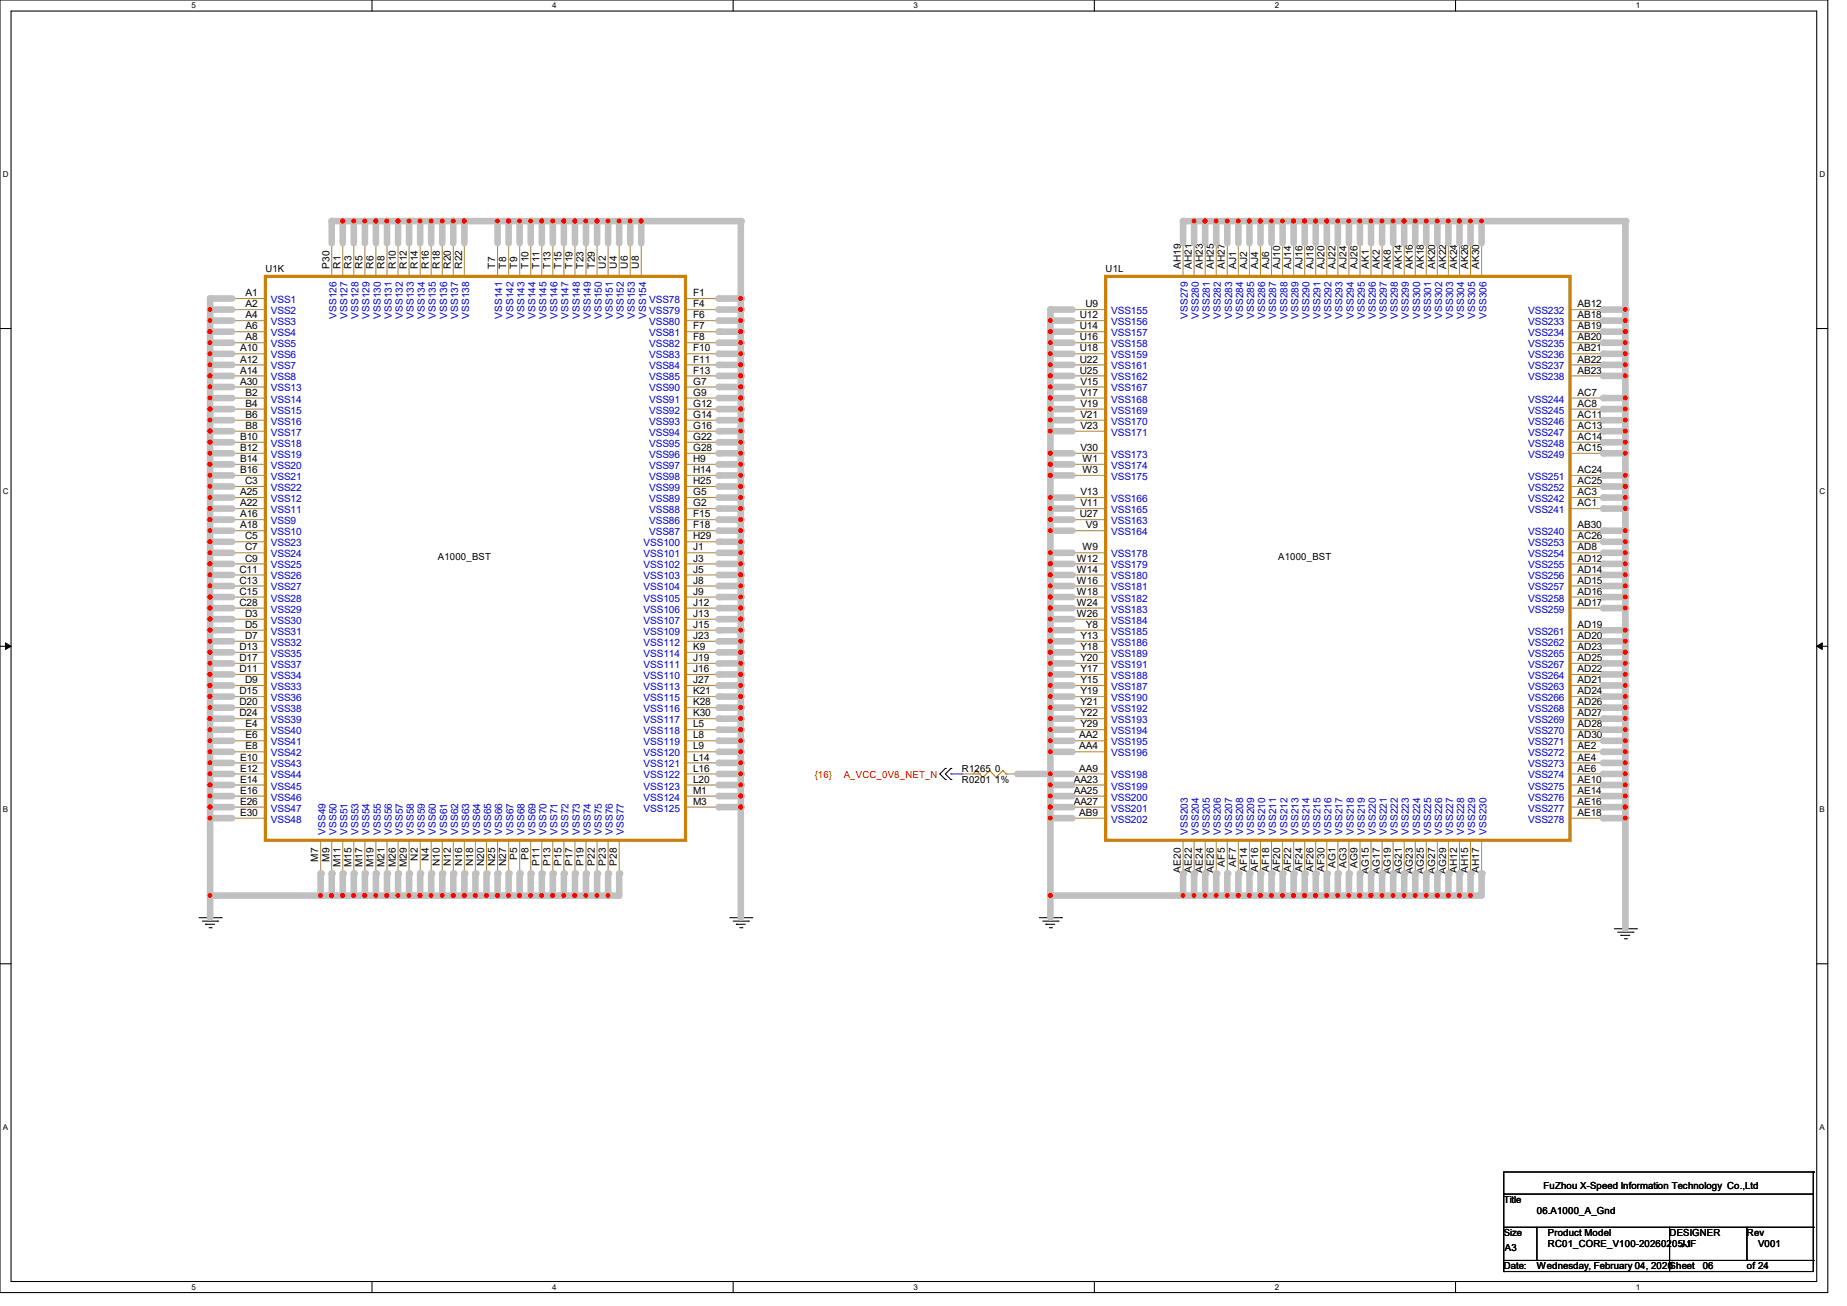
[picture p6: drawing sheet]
<svg xmlns="http://www.w3.org/2000/svg" width="297mm" height="210mm" viewBox="0 0 297 210" stroke-linecap="round" stroke-linejoin="round" font-family="sans-serif">
<defs><g id="words">
<g font-size="1.6">
<text x="39.5" y="47.6">A1</text>
<text x="42.7" y="43.8">U1K</text>
<text x="53" y="43.2" transform="rotate(-90 53 43.2)">P30</text>
<text x="54.7" y="43.2" transform="rotate(-90 54.7 43.2)">R1</text>
<text x="56.5" y="43.2" transform="rotate(-90 56.5 43.2)">R3</text>
<text x="58.3" y="43.2" transform="rotate(-90 58.3 43.2)">R5</text>
<text x="60.1" y="43.2" transform="rotate(-90 60.1 43.2)">R6</text>
<text x="61.8" y="43.2" transform="rotate(-90 61.8 43.2)">R8</text>
<text x="63.6" y="43.2" transform="rotate(-90 63.6 43.2)">R10</text>
<text x="65.4" y="43.2" transform="rotate(-90 65.4 43.2)">R12</text>
<text x="67.2" y="43.2" transform="rotate(-90 67.2 43.2)">R14</text>
<text x="69" y="43.2" transform="rotate(-90 69 43.2)">R16</text>
<text x="70.7" y="43.2" transform="rotate(-90 70.7 43.2)">R18</text>
<text x="72.5" y="43.2" transform="rotate(-90 72.5 43.2)">R20</text>
<text x="74.3" y="43.2" transform="rotate(-90 74.3 43.2)">R22</text>
<text x="79.6" y="43.2" transform="rotate(-90 79.6 43.2)">T7</text>
<text x="81.4" y="43.2" transform="rotate(-90 81.4 43.2)">T8</text>
<text x="83.2" y="43.2" transform="rotate(-90 83.2 43.2)">T9</text>
<text x="85" y="43.2" transform="rotate(-90 85 43.2)">T10</text>
<text x="86.7" y="43.2" transform="rotate(-90 86.7 43.2)">T11</text>
<text x="88.5" y="43.2" transform="rotate(-90 88.5 43.2)">T13</text>
<text x="90.3" y="43.2" transform="rotate(-90 90.3 43.2)">T15</text>
<text x="92.1" y="43.2" transform="rotate(-90 92.1 43.2)">T19</text>
<text x="93.9" y="43.2" transform="rotate(-90 93.9 43.2)">T23</text>
<text x="95.6" y="43.2" transform="rotate(-90 95.6 43.2)">T29</text>
<text x="97.4" y="43.2" transform="rotate(-90 97.4 43.2)">U2</text>
<text x="99.2" y="43.2" transform="rotate(-90 99.2 43.2)">U4</text>
<text x="101" y="43.2" transform="rotate(-90 101 43.2)">U6</text>
<text x="102.7" y="43.2" transform="rotate(-90 102.7 43.2)">U8</text>
<text x="111.5" y="47.6">F1</text>
<text x="177.8" y="43.8">U1L</text>
<text x="189.9" y="43.2" transform="rotate(-90 189.9 43.2)">AH19</text>
<text x="191.6" y="43.2" transform="rotate(-90 191.6 43.2)">AH21</text>
<text x="193.4" y="43.2" transform="rotate(-90 193.4 43.2)">AH23</text>
<text x="195.2" y="43.2" transform="rotate(-90 195.2 43.2)">AH25</text>
<text x="197" y="43.2" transform="rotate(-90 197 43.2)">AH27</text>
<text x="198.8" y="43.2" transform="rotate(-90 198.8 43.2)">AJ1</text>
<text x="200.5" y="43.2" transform="rotate(-90 200.5 43.2)">AJ2</text>
<text x="202.3" y="43.2" transform="rotate(-90 202.3 43.2)">AJ4</text>
<text x="204.1" y="43.2" transform="rotate(-90 204.1 43.2)">AJ6</text>
<text x="205.9" y="43.2" transform="rotate(-90 205.9 43.2)">AJ10</text>
<text x="207.6" y="43.2" transform="rotate(-90 207.6 43.2)">AJ14</text>
<text x="209.4" y="43.2" transform="rotate(-90 209.4 43.2)">AJ16</text>
<text x="211.2" y="43.2" transform="rotate(-90 211.2 43.2)">AJ18</text>
<text x="213" y="43.2" transform="rotate(-90 213 43.2)">AJ20</text>
<text x="214.8" y="43.2" transform="rotate(-90 214.8 43.2)">AJ22</text>
<text x="216.5" y="43.2" transform="rotate(-90 216.5 43.2)">AJ24</text>
<text x="218.3" y="43.2" transform="rotate(-90 218.3 43.2)">AJ26</text>
<text x="220.1" y="43.2" transform="rotate(-90 220.1 43.2)">AK1</text>
<text x="221.9" y="43.2" transform="rotate(-90 221.9 43.2)">AK2</text>
<text x="223.7" y="43.2" transform="rotate(-90 223.7 43.2)">AK8</text>
<text x="225.4" y="43.2" transform="rotate(-90 225.4 43.2)">AK14</text>
<text x="227.2" y="43.2" transform="rotate(-90 227.2 43.2)">AK16</text>
<text x="229" y="43.2" transform="rotate(-90 229 43.2)">AK18</text>
<text x="230.8" y="43.2" transform="rotate(-90 230.8 43.2)">AK20</text>
<text x="232.5" y="43.2" transform="rotate(-90 232.5 43.2)">AK22</text>
<text x="234.3" y="43.2" transform="rotate(-90 234.3 43.2)">AK24</text>
<text x="236.1" y="43.2" transform="rotate(-90 236.1 43.2)">AK26</text>
<text x="237.9" y="43.2" transform="rotate(-90 237.9 43.2)">AK30</text>
<text x="39.5" y="49.4">A2</text>
<text x="39.5" y="51.2">A4</text>
<text x="39.5" y="53">A6</text>
<text x="111.5" y="49.4">F4</text>
<text x="111.5" y="51.2">F6</text>
<text x="111.5" y="53">F7</text>
<text x="173.6" y="51.2">U12</text>
<text x="173.6" y="53">U14</text>
<text x="174.5" y="49.4">U9</text>
<text x="253.7" y="49.4">AB12</text>
<text x="253.7" y="51.2">AB18</text>
<text x="253.7" y="53">AB19</text>
<text x="38.6" y="56.5">A10</text>
<text x="38.6" y="58.3">A12</text>
<text x="39.5" y="54.7">A8</text>
<text x="111.5" y="54.7">F8</text>
<text x="111.5" y="56.5">F10</text>
<text x="111.5" y="58.3">F11</text>
<text x="173.6" y="54.7">U16</text>
<text x="173.6" y="56.5">U18</text>
<text x="173.6" y="58.3">U22</text>
<text x="253.7" y="54.7">AB20</text>
<text x="253.7" y="56.5">AB21</text>
<text x="253.7" y="58.3">AB22</text>
<text x="38.6" y="60.1">A14</text>
<text x="38.6" y="61.8">A30</text>
<text x="39.5" y="63.6">B2</text>
<text x="39.5" y="65.4">B4</text>
<text x="111.5" y="60.1">F13</text>
<text x="111.5" y="61.8">G7</text>
<text x="111.5" y="63.6">G9</text>
<text x="111.5" y="65.4">G12</text>
<text x="173.6" y="60.1">U25</text>
<text x="173.7" y="61.8">V15</text>
<text x="173.7" y="63.6">V17</text>
<text x="173.7" y="65.4">V19</text>
<text x="253.7" y="60.1">AB23</text>
<text x="253.7" y="63.6">AC7</text>
<text x="253.7" y="65.4">AC8</text>
<text x="38.6" y="70.7">B10</text>
<text x="39.5" y="67.2">B6</text>
<text x="39.5" y="69">B8</text>
<text x="111.5" y="67.2">G14</text>
<text x="111.5" y="69">G16</text>
<text x="111.5" y="70.7">G22</text>
<text x="173.7" y="67.2">V21</text>
<text x="173.7" y="69">V23</text>
<text x="253.7" y="67.2">AC11</text>
<text x="253.7" y="69">AC13</text>
<text x="253.7" y="70.7">AC14</text>
<text x="38.6" y="72.5">B12</text>
<text x="38.6" y="74.3">B14</text>
<text x="38.6" y="76.1">B16</text>
<text x="39.4" y="77.9">C3</text>
<text x="111.5" y="72.5">G28</text>
<text x="111.5" y="74.3">H9</text>
<text x="111.5" y="76.1">H14</text>
<text x="111.5" y="77.9">H25</text>
<text x="173.7" y="72.5">V30</text>
<text x="174.1" y="74.3">W1</text>
<text x="174.1" y="76.1">W3</text>
<text x="253.7" y="72.5">AC15</text>
<text x="253.7" y="76.1">AC24</text>
<text x="253.7" y="77.9">AC25</text>
<text x="38.6" y="83.2">A16</text>
<text x="38.6" y="81.4">A22</text>
<text x="38.6" y="79.6">A25</text>
<text x="111.5" y="83.2">F15</text>
<text x="111.5" y="81.4">G2</text>
<text x="111.5" y="79.6">G5</text>
<text x="173.6" y="83.2">U27</text>
<text x="173.7" y="81.4">V11</text>
<text x="173.7" y="79.6">V13</text>
<text x="253.7" y="81.4">AC1</text>
<text x="253.7" y="79.6">AC3</text>
<text x="38.6" y="85">A18</text>
<text x="39.4" y="86.7">C5</text>
<text x="39.4" y="88.5">C7</text>
<text x="70.4" y="90">A1000_BST</text>
<text x="111.5" y="85">F18</text>
<text x="111.5" y="86.7">H29</text>
<text x="111.5" y="88.5">J1</text>
<text x="174.1" y="88.5">W9</text>
<text x="174.6" y="85">V9</text>
<text x="205.5" y="90">A1000_BST</text>
<text x="253.7" y="85">AB30</text>
<text x="253.7" y="86.7">AC26</text>
<text x="253.7" y="88.5">AD8</text>
<text x="38.5" y="92.1">C11</text>
<text x="38.5" y="93.9">C13</text>
<text x="38.5" y="95.6">C15</text>
<text x="39.4" y="90.3">C9</text>
<text x="111.5" y="90.3">J3</text>
<text x="111.5" y="92.1">J5</text>
<text x="111.5" y="93.9">J8</text>
<text x="111.5" y="95.6">J9</text>
<text x="173.2" y="90.3">W12</text>
<text x="173.2" y="92.1">W14</text>
<text x="173.2" y="93.9">W16</text>
<text x="173.2" y="95.6">W18</text>
<text x="253.7" y="90.3">AD12</text>
<text x="253.7" y="92.1">AD14</text>
<text x="253.7" y="93.9">AD15</text>
<text x="253.7" y="95.6">AD16</text>
<text x="38.5" y="97.4">C28</text>
<text x="39.4" y="99.2">D3</text>
<text x="39.4" y="101">D5</text>
<text x="111.5" y="97.4">J12</text>
<text x="111.5" y="99.2">J13</text>
<text x="111.5" y="101">J15</text>
<text x="173.2" y="97.4">W24</text>
<text x="173.2" y="99.2">W26</text>
<text x="174.6" y="101">Y8</text>
<text x="253.7" y="97.4">AD17</text>
<text x="253.7" y="101">AD19</text>
<text x="38.5" y="104.5">D13</text>
<text x="38.5" y="106.3">D17</text>
<text x="39.4" y="102.7">D7</text>
<text x="111.5" y="106.3">J19</text>
<text x="111.5" y="102.7">J23</text>
<text x="111.5" y="104.5">K9</text>
<text x="173.7" y="102.7">Y13</text>
<text x="173.7" y="104.5">Y18</text>
<text x="173.7" y="106.3">Y20</text>
<text x="253.7" y="102.7">AD20</text>
<text x="253.7" y="104.5">AD23</text>
<text x="253.7" y="106.3">AD25</text>
<text x="38.5" y="108.1">D11</text>
<text x="38.5" y="111.6">D15</text>
<text x="38.5" y="113.4">D20</text>
<text x="39.4" y="109.9">D9</text>
<text x="111.5" y="108.1">J16</text>
<text x="111.5" y="109.9">J27</text>
<text x="111.5" y="111.6">K21</text>
<text x="111.5" y="113.4">K28</text>
<text x="173.7" y="109.9">Y15</text>
<text x="173.7" y="108.1">Y17</text>
<text x="173.7" y="111.6">Y19</text>
<text x="173.7" y="113.4">Y21</text>
<text x="253.7" y="109.9">AD21</text>
<text x="253.7" y="108.1">AD22</text>
<text x="253.7" y="111.6">AD24</text>
<text x="253.7" y="113.4">AD26</text>
<text x="38.5" y="115.2">D24</text>
<text x="39.5" y="117">E4</text>
<text x="39.5" y="118.7">E6</text>
<text x="111.5" y="115.2">K30</text>
<text x="111.5" y="117">L5</text>
<text x="111.5" y="118.7">L8</text>
<text x="173.6" y="118.7">AA2</text>
<text x="173.7" y="115.2">Y22</text>
<text x="173.7" y="117">Y29</text>
<text x="253.7" y="115.2">AD27</text>
<text x="253.7" y="117">AD28</text>
<text x="253.7" y="118.7">AD30</text>
<text x="38.6" y="122.3">E10</text>
<text x="38.6" y="124.1">E12</text>
<text x="38.6" y="125.9">E14</text>
<text x="39.5" y="120.5">E8</text>
<text x="111.5" y="120.5">L9</text>
<text x="111.5" y="122.3">L14</text>
<text x="111.5" y="124.1">L16</text>
<text x="111.5" y="125.9">L20</text>
<text x="154.7" y="124.1">R1265 0</text>
<text x="154.7" y="125.9">R0201 1%</text>
<text x="172.7" y="125.9">AA23</text>
<text x="173.6" y="120.5">AA4</text>
<text x="173.6" y="124.1">AA9</text>
<text x="253.7" y="120.5">AE2</text>
<text x="253.7" y="122.3">AE4</text>
<text x="253.7" y="124.1">AE6</text>
<text x="253.7" y="125.9">AE10</text>
<text x="38.6" y="127.6">E16</text>
<text x="38.6" y="129.4">E26</text>
<text x="38.6" y="131.2">E30</text>
<text x="111.5" y="127.6">M1</text>
<text x="111.5" y="129.4">M3</text>
<text x="172.7" y="127.6">AA25</text>
<text x="172.7" y="129.4">AA27</text>
<text x="173.6" y="131.2">AB9</text>
<text x="253.7" y="127.6">AE14</text>
<text x="253.7" y="129.4">AE16</text>
<text x="253.7" y="131.2">AE18</text>
<text x="51.2" y="138.6" transform="rotate(-90 51.2 138.6)">M7</text>
<text x="53" y="138.6" transform="rotate(-90 53 138.6)">M9</text>
<text x="54.7" y="139.5" transform="rotate(-90 54.7 139.5)">M11</text>
<text x="56.5" y="139.5" transform="rotate(-90 56.5 139.5)">M15</text>
<text x="58.3" y="139.5" transform="rotate(-90 58.3 139.5)">M17</text>
<text x="60.1" y="139.5" transform="rotate(-90 60.1 139.5)">M19</text>
<text x="61.8" y="139.5" transform="rotate(-90 61.8 139.5)">M21</text>
<text x="63.6" y="139.5" transform="rotate(-90 63.6 139.5)">M26</text>
<text x="65.4" y="139.5" transform="rotate(-90 65.4 139.5)">M29</text>
<text x="67.2" y="138.4" transform="rotate(-90 67.2 138.4)">N2</text>
<text x="69" y="138.4" transform="rotate(-90 69 138.4)">N4</text>
<text x="70.7" y="139.3" transform="rotate(-90 70.7 139.3)">N10</text>
<text x="72.5" y="139.3" transform="rotate(-90 72.5 139.3)">N12</text>
<text x="74.3" y="139.3" transform="rotate(-90 74.3 139.3)">N16</text>
<text x="76.1" y="139.3" transform="rotate(-90 76.1 139.3)">N18</text>
<text x="77.9" y="139.3" transform="rotate(-90 77.9 139.3)">N20</text>
<text x="79.6" y="139.3" transform="rotate(-90 79.6 139.3)">N25</text>
<text x="81.4" y="139.3" transform="rotate(-90 81.4 139.3)">N27</text>
<text x="83.2" y="138.3" transform="rotate(-90 83.2 138.3)">P5</text>
<text x="85" y="138.3" transform="rotate(-90 85 138.3)">P8</text>
<text x="86.7" y="139.2" transform="rotate(-90 86.7 139.2)">P11</text>
<text x="88.5" y="139.2" transform="rotate(-90 88.5 139.2)">P13</text>
<text x="90.3" y="139.2" transform="rotate(-90 90.3 139.2)">P15</text>
<text x="92.1" y="139.2" transform="rotate(-90 92.1 139.2)">P17</text>
<text x="93.9" y="139.2" transform="rotate(-90 93.9 139.2)">P19</text>
<text x="95.6" y="139.2" transform="rotate(-90 95.6 139.2)">P22</text>
<text x="97.4" y="139.2" transform="rotate(-90 97.4 139.2)">P23</text>
<text x="99.2" y="139.2" transform="rotate(-90 99.2 139.2)">P28</text>
<text x="189.9" y="140.3" transform="rotate(-90 189.9 140.3)">AE20</text>
<text x="191.6" y="140.3" transform="rotate(-90 191.6 140.3)">AE22</text>
<text x="193.4" y="140.3" transform="rotate(-90 193.4 140.3)">AE24</text>
<text x="195.2" y="140.3" transform="rotate(-90 195.2 140.3)">AE26</text>
<text x="197" y="139.4" transform="rotate(-90 197 139.4)">AF5</text>
<text x="198.8" y="139.4" transform="rotate(-90 198.8 139.4)">AF7</text>
<text x="200.5" y="140.2" transform="rotate(-90 200.5 140.2)">AF14</text>
<text x="202.3" y="140.2" transform="rotate(-90 202.3 140.2)">AF16</text>
<text x="204.1" y="140.2" transform="rotate(-90 204.1 140.2)">AF18</text>
<text x="205.9" y="140.2" transform="rotate(-90 205.9 140.2)">AF20</text>
<text x="207.6" y="140.2" transform="rotate(-90 207.6 140.2)">AF22</text>
<text x="209.4" y="140.2" transform="rotate(-90 209.4 140.2)">AF24</text>
<text x="211.2" y="140.2" transform="rotate(-90 211.2 140.2)">AF26</text>
<text x="213" y="140.2" transform="rotate(-90 213 140.2)">AF30</text>
<text x="214.8" y="139.6" transform="rotate(-90 214.8 139.6)">AG1</text>
<text x="216.5" y="139.6" transform="rotate(-90 216.5 139.6)">AG3</text>
<text x="218.3" y="139.6" transform="rotate(-90 218.3 139.6)">AG9</text>
<text x="220.1" y="140.5" transform="rotate(-90 220.1 140.5)">AG15</text>
<text x="221.9" y="140.5" transform="rotate(-90 221.9 140.5)">AG17</text>
<text x="223.7" y="140.5" transform="rotate(-90 223.7 140.5)">AG19</text>
<text x="225.4" y="140.5" transform="rotate(-90 225.4 140.5)">AG21</text>
<text x="227.2" y="140.5" transform="rotate(-90 227.2 140.5)">AG23</text>
<text x="229" y="140.5" transform="rotate(-90 229 140.5)">AG25</text>
<text x="230.8" y="140.5" transform="rotate(-90 230.8 140.5)">AG27</text>
<text x="232.5" y="140.5" transform="rotate(-90 232.5 140.5)">AG29</text>
<text x="234.3" y="140.4" transform="rotate(-90 234.3 140.4)">AH12</text>
<text x="236.1" y="140.4" transform="rotate(-90 236.1 140.4)">AH15</text>
<text x="237.9" y="140.4" transform="rotate(-90 237.9 140.4)">AH17</text>
<text x="248.2" y="191.1">FuZhou X-Speed Information Technology Co.,Ltd</text>
<text x="241.8" y="193.5">Title</text>
<text x="247.1" y="195.2">06.A1000_A_Gnd</text>
<text x="241.8" y="198.8">Size</text>
<text x="242" y="201.1">A3</text>
<text x="248.9" y="198.8">Product Model</text>
<text x="248.9" y="200.6">RC01_CORE_V100-20260205-1</text>
<text x="268.5" y="198.8">DESIGNER</text>
<text x="270.3" y="200.6">JJF</text>
<text x="280.9" y="198.8">Rev</text>
<text x="282.7" y="200.6">V001</text>
<text x="241.8" y="204.1">Date:</text>
<text x="247.1" y="204.1">Wednesday, February 04, 2026Sheet</text>
<text x="273.8" y="204.1">06</text>
<text x="280.9" y="204.1">of 24</text>
</g>
<g font-size="1.6" fill="#00c">
<text x="43.6" y="48.7">VSS1</text>
<text x="43.6" y="50.5">VSS2</text>
<text x="43.6" y="52.3">VSS3</text>
<text x="54.1" y="51.3" transform="rotate(-90 54.1 51.3)">VSS126</text>
<text x="55.9" y="51.3" transform="rotate(-90 55.9 51.3)">VSS127</text>
<text x="57.7" y="51.3" transform="rotate(-90 57.7 51.3)">VSS128</text>
<text x="59.4" y="51.3" transform="rotate(-90 59.4 51.3)">VSS129</text>
<text x="61.2" y="51.3" transform="rotate(-90 61.2 51.3)">VSS130</text>
<text x="63" y="51.3" transform="rotate(-90 63 51.3)">VSS131</text>
<text x="64.8" y="51.3" transform="rotate(-90 64.8 51.3)">VSS132</text>
<text x="66.5" y="51.3" transform="rotate(-90 66.5 51.3)">VSS133</text>
<text x="68.3" y="51.3" transform="rotate(-90 68.3 51.3)">VSS134</text>
<text x="70.1" y="51.3" transform="rotate(-90 70.1 51.3)">VSS135</text>
<text x="71.9" y="51.3" transform="rotate(-90 71.9 51.3)">VSS136</text>
<text x="73.7" y="51.3" transform="rotate(-90 73.7 51.3)">VSS137</text>
<text x="75.4" y="51.3" transform="rotate(-90 75.4 51.3)">VSS138</text>
<text x="80.8" y="51.3" transform="rotate(-90 80.8 51.3)">VSS141</text>
<text x="82.6" y="51.3" transform="rotate(-90 82.6 51.3)">VSS142</text>
<text x="84.3" y="51.3" transform="rotate(-90 84.3 51.3)">VSS143</text>
<text x="86.1" y="51.3" transform="rotate(-90 86.1 51.3)">VSS144</text>
<text x="87.9" y="51.3" transform="rotate(-90 87.9 51.3)">VSS145</text>
<text x="89.7" y="51.3" transform="rotate(-90 89.7 51.3)">VSS146</text>
<text x="91.4" y="51.3" transform="rotate(-90 91.4 51.3)">VSS147</text>
<text x="93.2" y="51.3" transform="rotate(-90 93.2 51.3)">VSS148</text>
<text x="95" y="51.3" transform="rotate(-90 95 51.3)">VSS149</text>
<text x="96.8" y="51.3" transform="rotate(-90 96.8 51.3)">VSS150</text>
<text x="98.6" y="51.3" transform="rotate(-90 98.6 51.3)">VSS151</text>
<text x="100.3" y="51.3" transform="rotate(-90 100.3 51.3)">VSS152</text>
<text x="102.1" y="51.3" transform="rotate(-90 102.1 51.3)">VSS153</text>
<text x="103.9" y="51.3" transform="rotate(-90 103.9 51.3)">VSS154</text>
<text x="104.4" y="48.7">VSS78</text>
<text x="104.4" y="50.5">VSS79</text>
<text x="104.4" y="52.3">VSS80</text>
<text x="178.7" y="50.5">VSS155</text>
<text x="178.7" y="52.3">VSS156</text>
<text x="191" y="51.3" transform="rotate(-90 191 51.3)">VSS279</text>
<text x="192.8" y="51.3" transform="rotate(-90 192.8 51.3)">VSS280</text>
<text x="194.6" y="51.3" transform="rotate(-90 194.6 51.3)">VSS281</text>
<text x="196.3" y="51.3" transform="rotate(-90 196.3 51.3)">VSS282</text>
<text x="198.1" y="51.3" transform="rotate(-90 198.1 51.3)">VSS283</text>
<text x="199.9" y="51.3" transform="rotate(-90 199.9 51.3)">VSS284</text>
<text x="201.7" y="51.3" transform="rotate(-90 201.7 51.3)">VSS285</text>
<text x="203.5" y="51.3" transform="rotate(-90 203.5 51.3)">VSS286</text>
<text x="205.2" y="51.3" transform="rotate(-90 205.2 51.3)">VSS287</text>
<text x="207" y="51.3" transform="rotate(-90 207 51.3)">VSS288</text>
<text x="208.8" y="51.3" transform="rotate(-90 208.8 51.3)">VSS289</text>
<text x="210.6" y="51.3" transform="rotate(-90 210.6 51.3)">VSS290</text>
<text x="212.3" y="51.3" transform="rotate(-90 212.3 51.3)">VSS291</text>
<text x="214.1" y="51.3" transform="rotate(-90 214.1 51.3)">VSS292</text>
<text x="215.9" y="51.3" transform="rotate(-90 215.9 51.3)">VSS293</text>
<text x="217.7" y="51.3" transform="rotate(-90 217.7 51.3)">VSS294</text>
<text x="219.5" y="51.3" transform="rotate(-90 219.5 51.3)">VSS295</text>
<text x="221.2" y="51.3" transform="rotate(-90 221.2 51.3)">VSS296</text>
<text x="223" y="51.3" transform="rotate(-90 223 51.3)">VSS297</text>
<text x="224.8" y="51.3" transform="rotate(-90 224.8 51.3)">VSS298</text>
<text x="226.6" y="51.3" transform="rotate(-90 226.6 51.3)">VSS299</text>
<text x="228.3" y="51.3" transform="rotate(-90 228.3 51.3)">VSS300</text>
<text x="230.1" y="51.3" transform="rotate(-90 230.1 51.3)">VSS301</text>
<text x="231.9" y="51.3" transform="rotate(-90 231.9 51.3)">VSS302</text>
<text x="233.7" y="51.3" transform="rotate(-90 233.7 51.3)">VSS303</text>
<text x="235.5" y="51.3" transform="rotate(-90 235.5 51.3)">VSS304</text>
<text x="237.2" y="51.3" transform="rotate(-90 237.2 51.3)">VSS305</text>
<text x="239" y="51.3" transform="rotate(-90 239 51.3)">VSS306</text>
<text x="245.7" y="50.5">VSS232</text>
<text x="245.7" y="52.3">VSS233</text>
<text x="43.6" y="54.1">VSS4</text>
<text x="43.6" y="55.8">VSS5</text>
<text x="43.6" y="57.6">VSS6</text>
<text x="43.6" y="59.4">VSS7</text>
<text x="104.4" y="54.1">VSS81</text>
<text x="104.4" y="55.8">VSS82</text>
<text x="104.4" y="57.6">VSS83</text>
<text x="104.4" y="59.4">VSS84</text>
<text x="178.7" y="54.1">VSS157</text>
<text x="178.7" y="55.8">VSS158</text>
<text x="178.7" y="57.6">VSS159</text>
<text x="178.7" y="59.4">VSS161</text>
<text x="245.7" y="54.1">VSS234</text>
<text x="245.7" y="55.8">VSS235</text>
<text x="245.7" y="57.6">VSS236</text>
<text x="245.7" y="59.4">VSS237</text>
<text x="43.6" y="61.2">VSS8</text>
<text x="43.6" y="63">VSS13</text>
<text x="43.6" y="64.7">VSS14</text>
<text x="104.4" y="61.2">VSS85</text>
<text x="104.4" y="63">VSS90</text>
<text x="104.4" y="64.7">VSS91</text>
<text x="178.7" y="61.2">VSS162</text>
<text x="178.7" y="63">VSS167</text>
<text x="178.7" y="64.7">VSS168</text>
<text x="245.7" y="61.2">VSS238</text>
<text x="245.7" y="64.7">VSS244</text>
<text x="43.6" y="66.5">VSS15</text>
<text x="43.6" y="68.3">VSS16</text>
<text x="43.6" y="70.1">VSS17</text>
<text x="43.6" y="71.8">VSS18</text>
<text x="104.4" y="66.5">VSS92</text>
<text x="104.4" y="68.3">VSS93</text>
<text x="104.4" y="70.1">VSS94</text>
<text x="104.4" y="71.8">VSS95</text>
<text x="178.7" y="66.5">VSS169</text>
<text x="178.7" y="68.3">VSS170</text>
<text x="178.7" y="70.1">VSS171</text>
<text x="245.7" y="66.5">VSS245</text>
<text x="245.7" y="68.3">VSS246</text>
<text x="245.7" y="70.1">VSS247</text>
<text x="245.7" y="71.8">VSS248</text>
<text x="43.6" y="73.6">VSS19</text>
<text x="43.6" y="75.4">VSS20</text>
<text x="43.6" y="77.2">VSS21</text>
<text x="104.4" y="73.6">VSS96</text>
<text x="104.4" y="75.4">VSS97</text>
<text x="104.4" y="77.2">VSS98</text>
<text x="178.7" y="73.6">VSS173</text>
<text x="178.7" y="75.4">VSS174</text>
<text x="178.7" y="77.2">VSS175</text>
<text x="245.7" y="73.6">VSS249</text>
<text x="245.7" y="77.2">VSS251</text>
<text x="43.6" y="82.5">VSS11</text>
<text x="43.6" y="80.7">VSS12</text>
<text x="43.6" y="79">VSS22</text>
<text x="104.4" y="82.5">VSS88</text>
<text x="104.4" y="80.7">VSS89</text>
<text x="104.4" y="79">VSS99</text>
<text x="178.7" y="82.5">VSS165</text>
<text x="178.7" y="80.7">VSS166</text>
<text x="245.7" y="82.5">VSS241</text>
<text x="245.7" y="80.7">VSS242</text>
<text x="245.7" y="79">VSS252</text>
<text x="43.6" y="84.3">VSS9</text>
<text x="43.6" y="86.1">VSS10</text>
<text x="43.6" y="87.8">VSS23</text>
<text x="43.6" y="89.6">VSS24</text>
<text x="103.5" y="87.8">VSS100</text>
<text x="103.5" y="89.6">VSS101</text>
<text x="104.4" y="84.3">VSS86</text>
<text x="104.4" y="86.1">VSS87</text>
<text x="178.7" y="84.3">VSS163</text>
<text x="178.7" y="86.1">VSS164</text>
<text x="178.7" y="89.6">VSS178</text>
<text x="245.7" y="86.1">VSS240</text>
<text x="245.7" y="87.8">VSS253</text>
<text x="245.7" y="89.6">VSS254</text>
<text x="43.6" y="91.4">VSS25</text>
<text x="43.6" y="93.2">VSS26</text>
<text x="43.6" y="95">VSS27</text>
<text x="103.5" y="91.4">VSS102</text>
<text x="103.5" y="93.2">VSS103</text>
<text x="103.5" y="95">VSS104</text>
<text x="178.7" y="91.4">VSS179</text>
<text x="178.7" y="93.2">VSS180</text>
<text x="178.7" y="95">VSS181</text>
<text x="245.7" y="91.4">VSS255</text>
<text x="245.7" y="93.2">VSS256</text>
<text x="245.7" y="95">VSS257</text>
<text x="43.6" y="96.7">VSS28</text>
<text x="43.6" y="98.5">VSS29</text>
<text x="43.6" y="100.3">VSS30</text>
<text x="103.5" y="96.7">VSS105</text>
<text x="103.5" y="98.5">VSS106</text>
<text x="103.5" y="100.3">VSS107</text>
<text x="178.7" y="96.7">VSS182</text>
<text x="178.7" y="98.5">VSS183</text>
<text x="178.7" y="100.3">VSS184</text>
<text x="245.7" y="96.7">VSS258</text>
<text x="245.7" y="98.5">VSS259</text>
<text x="43.6" y="102.1">VSS31</text>
<text x="43.6" y="103.8">VSS32</text>
<text x="43.6" y="105.6">VSS35</text>
<text x="43.6" y="107.4">VSS37</text>
<text x="103.5" y="102.1">VSS109</text>
<text x="103.5" y="107.4">VSS111</text>
<text x="103.5" y="103.8">VSS112</text>
<text x="103.5" y="105.6">VSS114</text>
<text x="178.7" y="102.1">VSS185</text>
<text x="178.7" y="103.8">VSS186</text>
<text x="178.7" y="105.6">VSS189</text>
<text x="178.7" y="107.4">VSS191</text>
<text x="245.7" y="102.1">VSS261</text>
<text x="245.7" y="103.8">VSS262</text>
<text x="245.7" y="105.6">VSS265</text>
<text x="245.7" y="107.4">VSS267</text>
<text x="43.6" y="111">VSS33</text>
<text x="43.6" y="109.2">VSS34</text>
<text x="43.6" y="112.7">VSS36</text>
<text x="103.5" y="109.2">VSS110</text>
<text x="103.5" y="111">VSS113</text>
<text x="103.5" y="112.7">VSS115</text>
<text x="178.7" y="111">VSS187</text>
<text x="178.7" y="109.2">VSS188</text>
<text x="178.7" y="112.7">VSS190</text>
<text x="245.7" y="111">VSS263</text>
<text x="245.7" y="109.2">VSS264</text>
<text x="245.7" y="112.7">VSS266</text>
<text x="43.6" y="114.5">VSS38</text>
<text x="43.6" y="116.3">VSS39</text>
<text x="43.6" y="118.1">VSS40</text>
<text x="43.6" y="119.8">VSS41</text>
<text x="103.5" y="114.5">VSS116</text>
<text x="103.5" y="116.3">VSS117</text>
<text x="103.5" y="118.1">VSS118</text>
<text x="103.5" y="119.8">VSS119</text>
<text x="178.7" y="114.5">VSS192</text>
<text x="178.7" y="116.3">VSS193</text>
<text x="178.7" y="118.1">VSS194</text>
<text x="178.7" y="119.8">VSS195</text>
<text x="245.7" y="114.5">VSS268</text>
<text x="245.7" y="116.3">VSS269</text>
<text x="245.7" y="118.1">VSS270</text>
<text x="245.7" y="119.8">VSS271</text>
<text x="43.6" y="121.6">VSS42</text>
<text x="43.6" y="123.4">VSS43</text>
<text x="43.6" y="125.2">VSS44</text>
<text x="103.5" y="121.6">VSS120</text>
<text x="103.5" y="123.4">VSS121</text>
<text x="103.5" y="125.2">VSS122</text>
<text x="178.7" y="121.6">VSS196</text>
<text x="178.7" y="125.2">VSS198</text>
<text x="245.7" y="121.6">VSS272</text>
<text x="245.7" y="123.4">VSS273</text>
<text x="245.7" y="125.2">VSS274</text>
<text x="43.6" y="127">VSS45</text>
<text x="43.6" y="128.7">VSS46</text>
<text x="43.6" y="130.5">VSS47</text>
<text x="103.5" y="127">VSS123</text>
<text x="103.5" y="128.7">VSS124</text>
<text x="103.5" y="130.5">VSS125</text>
<text x="178.7" y="127">VSS199</text>
<text x="178.7" y="128.7">VSS200</text>
<text x="178.7" y="130.5">VSS201</text>
<text x="245.7" y="127">VSS275</text>
<text x="245.7" y="128.7">VSS276</text>
<text x="245.7" y="130.5">VSS277</text>
<text x="43.6" y="132.3">VSS48</text>
<text x="52.3" y="134.2" transform="rotate(-90 52.3 134.2)">VSS49</text>
<text x="54.1" y="134.2" transform="rotate(-90 54.1 134.2)">VSS50</text>
<text x="55.9" y="134.2" transform="rotate(-90 55.9 134.2)">VSS51</text>
<text x="57.7" y="134.2" transform="rotate(-90 57.7 134.2)">VSS53</text>
<text x="59.4" y="134.2" transform="rotate(-90 59.4 134.2)">VSS54</text>
<text x="61.2" y="134.2" transform="rotate(-90 61.2 134.2)">VSS55</text>
<text x="63" y="134.2" transform="rotate(-90 63 134.2)">VSS56</text>
<text x="64.8" y="134.2" transform="rotate(-90 64.8 134.2)">VSS57</text>
<text x="66.5" y="134.2" transform="rotate(-90 66.5 134.2)">VSS58</text>
<text x="68.3" y="134.2" transform="rotate(-90 68.3 134.2)">VSS59</text>
<text x="70.1" y="134.2" transform="rotate(-90 70.1 134.2)">VSS60</text>
<text x="71.9" y="134.2" transform="rotate(-90 71.9 134.2)">VSS61</text>
<text x="73.7" y="134.2" transform="rotate(-90 73.7 134.2)">VSS62</text>
<text x="75.4" y="134.2" transform="rotate(-90 75.4 134.2)">VSS63</text>
<text x="77.2" y="134.2" transform="rotate(-90 77.2 134.2)">VSS64</text>
<text x="79" y="134.2" transform="rotate(-90 79 134.2)">VSS65</text>
<text x="80.8" y="134.2" transform="rotate(-90 80.8 134.2)">VSS66</text>
<text x="82.6" y="134.2" transform="rotate(-90 82.6 134.2)">VSS67</text>
<text x="84.3" y="134.2" transform="rotate(-90 84.3 134.2)">VSS68</text>
<text x="86.1" y="134.2" transform="rotate(-90 86.1 134.2)">VSS69</text>
<text x="87.9" y="134.2" transform="rotate(-90 87.9 134.2)">VSS70</text>
<text x="89.7" y="134.2" transform="rotate(-90 89.7 134.2)">VSS71</text>
<text x="91.4" y="134.2" transform="rotate(-90 91.4 134.2)">VSS72</text>
<text x="93.2" y="134.2" transform="rotate(-90 93.2 134.2)">VSS73</text>
<text x="95" y="134.2" transform="rotate(-90 95 134.2)">VSS74</text>
<text x="96.8" y="134.2" transform="rotate(-90 96.8 134.2)">VSS75</text>
<text x="98.6" y="134.2" transform="rotate(-90 98.6 134.2)">VSS76</text>
<text x="100.3" y="134.2" transform="rotate(-90 100.3 134.2)">VSS77</text>
<text x="178.7" y="132.3">VSS202</text>
<text x="191" y="134.2" transform="rotate(-90 191 134.2)">VSS203</text>
<text x="192.8" y="134.2" transform="rotate(-90 192.8 134.2)">VSS204</text>
<text x="194.6" y="134.2" transform="rotate(-90 194.6 134.2)">VSS205</text>
<text x="196.3" y="134.2" transform="rotate(-90 196.3 134.2)">VSS206</text>
<text x="198.1" y="134.2" transform="rotate(-90 198.1 134.2)">VSS207</text>
<text x="199.9" y="134.2" transform="rotate(-90 199.9 134.2)">VSS208</text>
<text x="201.7" y="134.2" transform="rotate(-90 201.7 134.2)">VSS209</text>
<text x="203.5" y="134.2" transform="rotate(-90 203.5 134.2)">VSS210</text>
<text x="205.2" y="134.2" transform="rotate(-90 205.2 134.2)">VSS211</text>
<text x="207" y="134.2" transform="rotate(-90 207 134.2)">VSS212</text>
<text x="208.8" y="134.2" transform="rotate(-90 208.8 134.2)">VSS213</text>
<text x="210.6" y="134.2" transform="rotate(-90 210.6 134.2)">VSS214</text>
<text x="212.3" y="134.2" transform="rotate(-90 212.3 134.2)">VSS215</text>
<text x="214.1" y="134.2" transform="rotate(-90 214.1 134.2)">VSS216</text>
<text x="215.9" y="134.2" transform="rotate(-90 215.9 134.2)">VSS217</text>
<text x="217.7" y="134.2" transform="rotate(-90 217.7 134.2)">VSS218</text>
<text x="219.5" y="134.2" transform="rotate(-90 219.5 134.2)">VSS219</text>
<text x="221.2" y="134.2" transform="rotate(-90 221.2 134.2)">VSS220</text>
<text x="223" y="134.2" transform="rotate(-90 223 134.2)">VSS221</text>
<text x="224.8" y="134.2" transform="rotate(-90 224.8 134.2)">VSS222</text>
<text x="226.6" y="134.2" transform="rotate(-90 226.6 134.2)">VSS223</text>
<text x="228.3" y="134.2" transform="rotate(-90 228.3 134.2)">VSS224</text>
<text x="230.1" y="134.2" transform="rotate(-90 230.1 134.2)">VSS225</text>
<text x="231.9" y="134.2" transform="rotate(-90 231.9 134.2)">VSS226</text>
<text x="233.7" y="134.2" transform="rotate(-90 233.7 134.2)">VSS227</text>
<text x="235.5" y="134.2" transform="rotate(-90 235.5 134.2)">VSS228</text>
<text x="237.2" y="134.2" transform="rotate(-90 237.2 134.2)">VSS229</text>
<text x="239" y="134.2" transform="rotate(-90 239 134.2)">VSS230</text>
<text x="245.7" y="132.3">VSS278</text>
</g>
<g font-size="1.6" fill="#f00">
<text x="131" y="125.2">{16}</text>
<text x="135.7" y="125.2">A_VCC_0V8_NET_N</text>
</g>
<g font-size="1.3">
<text x="30.8" y="1.3">5</text>
<text x="88.8" y="1.3">4</text>
<text x="146.9" y="1.3">3</text>
<text x="205" y="1.3">2</text>
<text x="263.1" y="1.3">1</text>
<text x=".5" y="28.4">D</text>
<text x="292.6" y="28.4">D</text>
<text x=".5" y="79.5">C</text>
<text x="292.6" y="79.5">C</text>
<text x=".5" y="130.6">B</text>
<text x="292.6" y="130.6">B</text>
<text x=".5" y="181.7">A</text>
<text x="292.6" y="181.7">A</text>
<text x="30.8" y="207.4">5</text>
<text x="88.8" y="207.4">4</text>
<text x="146.9" y="207.4">3</text>
<text x="205" y="207.4">2</text>
<text x="263.1" y="207.4">1</text>
</g>
</g></defs>
<path d="M0 0h293.9v207.9h-293.9zM1.8 1.8h290.3v204.3h-290.3z" fill="none" stroke="#000" stroke-width=".17"/>
<g fill="#fff">
<path d="M30.8 .2h.7v1.4h-.7z"/>
<path d="M30.8 206.2h.7v1.4h-.7z"/>
</g>
<path d="M59.8 0v1.8M59.8 206.1v1.8" fill="none" stroke="#000" stroke-width=".17"/>
<g fill="#fff">
<path d="M88.8 .2h.7v1.4h-.7z"/>
<path d="M88.8 206.2h.7v1.4h-.7z"/>
</g>
<path d="M117.9 0v1.8M117.9 206.1v1.8" fill="none" stroke="#000" stroke-width=".17"/>
<g fill="#fff">
<path d="M146.9 .2h.7v1.4h-.7z"/>
<path d="M146.9 206.2h.7v1.4h-.7z"/>
</g>
<path d="M176 0v1.8M176 206.1v1.8" fill="none" stroke="#000" stroke-width=".17"/>
<g fill="#fff">
<path d="M205 .2h.7v1.4h-.7z"/>
<path d="M205 206.2h.7v1.4h-.7z"/>
</g>
<path d="M234.1 0v1.8M234.1 206.1v1.8" fill="none" stroke="#000" stroke-width=".17"/>
<g fill="#fff">
<path d="M263.1 .2h.6v1.4h-.6z"/>
<path d="M263.1 206.2h.6v1.4h-.6z"/>
<path d="M.5 27.3h.9v1.4h-.9z"/>
<path d="M292.6 27.3h.9v1.4h-.9z"/>
<path d="M.5 78.4h.9v1.4h-.9z"/>
<path d="M292.6 78.4h.9v1.4h-.9z"/>
</g>
<path d="M0 52.8h1.8M292.1 52.8h1.8" fill="none" stroke="#000" stroke-width=".17"/>
<g fill="#fff">
<path d="M.5 129.5h.8v1.4h-.8z"/>
<path d="M292.6 129.5h.8v1.4h-.8z"/>
</g>
<path d="M0 103.9h1.8M292.1 103.9h1.8" fill="none" stroke="#000" stroke-width=".17"/>
<path d="M.9 103.4l.9 .5-.9 .5zM292.1 103.9l.9-.5v1z" fill="#000" stroke="#000" stroke-width=".16"/>
<g fill="#fff">
<path d="M.5 180.5h.8v1.4h-.8z"/>
<path d="M292.6 180.5h.8v1.4h-.8z"/>
</g>
<g fill="none" stroke="#000" stroke-width=".17">
<path d="M152 123.6h.1M152 125.3h.1M152 123.6l-.9 .9 .9 .8M152.9 123.6h.1M152.9 125.3h.1M152.9 123.6l-.9 .9 .9 .8M0 155h1.8M32 147.6h3.6M32.6 148.1h2.4M33.1 148.6h.1M33.1 148.6h1.4M33.6 149.2h.4"/>
<path d="M34 149.2h.1M35 148.1h.1M35.6 147.6h.1M117.3 147.6h3.6M117.9 148.1h2.5M118.4 148.6h.1M118.4 148.6h1.4M119 149.2h.3M119.3 149.2h.1M120.4 148.1h.1M120.9 147.6h.1M167.1 147.6h3.6"/>
<path d="M167.7 148.1h2.4M168.2 148.6h.1M168.2 148.6h1.4M168.7 149.2h.4M169.1 149.2h.1M170.1 148.1h.1M170.7 147.6h.1M259.6 149.4h3.5M260.1 149.9h2.5M260.6 150.4h.1M260.6 150.4h1.5M261.2 151h.3"/>
<path d="M261.5 151h.1M262.6 149.9h.1M263.1 149.4h.1M292.1 155h1.8M241.8 192h.1M241.8 192h49.8M241.8 197.4h49.8M247.1 197.4v5.3M268.5 197.4v7.1M280.9 197.4v5.3M291.6 188.5h.1M291.6 197.4h.1"/>
<path d="M291.6 188.5h-49.8v16M291.6 188.5v16h-49.8M241.8 204.5h.1M241.8 202.7h49.8M247.1 202.7h.1M268.5 202.7h.1M268.5 204.5h.1M280.9 202.7h.1M291.6 202.7h.1"/>
</g>
<g fill="none" stroke="#cc8006" stroke-width=".17">
<path d="M157 123.9h.1M157 123.9l-.5 .6h1M157 123.9l1.1 1.1M157.5 124.5h.1M158.1 125h.1M159.1 123.9h.1M159.1 123.9l-1 1.1M159.1 123.9l1.1 1.1M160.2 125h.1M161.2 123.9h.1M161.2 123.9l-1 1.1M161.2 123.9l.6 .6"/>
<path d="M161.8 124.5h.1"/>
</g>
<g fill="none" stroke="#a84" stroke-width=".17">
<path d="M53.3 39.1h.1M53.3 39.1v5.3M55.1 39.1h.1M55.1 39.1v5.3M56.9 39.1h.1M56.9 39.1v5.3M58.7 39.1h.1M58.7 39.1v5.3M60.5 39.1h.1M60.5 39.1v5.3M62.2 39.1h.1M62.2 39.1v5.3"/>
<path d="M64 39.1h.1M64 39.1v5.3M65.8 39.1h.1M65.8 39.1v5.3M67.6 39.1h.1M67.6 39.1v5.3M69.3 39.1h.1M69.3 39.1v5.3M71.1 39.1h.1M71.1 39.1v5.3M72.9 39.1h.1M72.9 39.1v5.3"/>
<path d="M74.7 39.1h.1M74.7 39.1v5.3M80 39.1h.1M80 39.1v5.3M81.8 39.1h.1M81.8 39.1v5.3M83.6 39.1h.1M83.6 39.1v5.3M85.3 39.1h.1M85.3 39.1v5.3M87.1 39.1h.1M87.1 39.1v5.3"/>
<path d="M88.9 39.1h.1M88.9 39.1v5.3M90.7 39.1h.1M90.7 39.1v5.3M92.5 39.1h.1M92.5 39.1v5.3M94.2 39.1h.1M94.2 39.1v5.3M96 39.1h.1M96 39.1v5.3M97.8 39.1h.1M97.8 39.1v5.3"/>
<path d="M99.6 39.1h.1M99.6 39.1v5.3M101.3 39.1h.1M101.3 39.1v5.3M103.1 39.1h.1M103.1 39.1v5.3M190.2 39.1h.1M190.2 39.1v5.3M192 39.1h.1M192 39.1v5.3M193.8 39.1h.1M193.8 39.1v5.3"/>
<path d="M195.6 39.1h.1M195.6 39.1v5.3M197.4 39.1h.1M197.4 39.1v5.3M199.1 39.1h.1M199.1 39.1v5.3M200.9 39.1h.1M200.9 39.1v5.3M202.7 39.1h.1M202.7 39.1v5.3M204.5 39.1h.1M204.5 39.1v5.3"/>
<path d="M206.2 39.1h.1M206.2 39.1v5.3M208 39.1h.1M208 39.1v5.3M209.8 39.1h.1M209.8 39.1v5.3M211.6 39.1h.1M211.6 39.1v5.3M213.4 39.1h.1M213.4 39.1v5.3M215.1 39.1h.1M215.1 39.1v5.3"/>
<path d="M216.9 39.1h.1M216.9 39.1v5.3M218.7 39.1h.1M218.7 39.1v5.3M220.5 39.1h.1M220.5 39.1v5.3M222.2 39.1h.1M222.2 39.1v5.3M224 39.1h.1M224 39.1v5.3M225.8 39.1h.1M225.8 39.1v5.3"/>
<path d="M227.6 39.1h.1M227.6 39.1v5.3M229.4 39.1h.1M229.4 39.1v5.3M231.1 39.1h.1M231.1 39.1v5.3M232.9 39.1h.1M232.9 39.1v5.3M234.7 39.1h.1M234.7 39.1v5.3M236.5 39.1h.1M236.5 39.1v5.3"/>
<path d="M238.3 39.1h.1M238.3 39.1v5.3M37.3 48h.1M37.3 49.8h.1M37.3 51.6h.1M37.3 53.3h.1M37.3 55.1h.1M37.3 56.9h.1M37.3 58.7h.1M37.3 48h5.4M37.3 49.8h5.4M37.3 51.6h5.4"/>
<path d="M37.3 53.3h5.4M37.3 55.1h5.4M37.3 56.9h5.4M37.3 58.7h5.4M110.2 48h5.4M110.2 49.8h5.4M110.2 51.6h5.4M110.2 53.3h5.4M110.2 55.1h5.4M110.2 56.9h5.4M110.2 58.7h5.4M115.6 48h.1"/>
<path d="M115.6 49.8h.1M115.6 51.6h.1M115.6 53.3h.1M115.6 55.1h.1M115.6 56.9h.1M115.6 58.7h.1M172.5 49.8h.1M172.5 51.6h.1M172.5 53.3h.1M172.5 55.1h.1M172.5 56.9h.1M172.5 58.7h.1"/>
<path d="M172.5 49.8h5.3M172.5 51.6h5.3M172.5 53.3h5.3M172.5 55.1h5.3M172.5 56.9h5.3M172.5 58.7h5.3M252.5 49.8h5.3M252.5 51.6h5.3M252.5 53.3h5.3M252.5 55.1h5.3M252.5 56.9h5.3M252.5 58.7h5.3"/>
<path d="M257.8 49.8h.1M257.8 51.6h.1M257.8 53.3h.1M257.8 55.1h.1M257.8 56.9h.1M257.8 58.7h.1M37.3 60.5h.1M37.3 62.2h.1M37.3 64h.1M37.3 65.8h.1M37.3 67.6h.1M37.3 69.3h.1"/>
<path d="M37.3 71.1h.1M37.3 72.9h.1M37.3 74.7h.1M37.3 76.5h.1M37.3 78.2h.1M37.3 60.5h5.4M37.3 62.2h5.4M37.3 64h5.4M37.3 65.8h5.4M37.3 67.6h5.4M37.3 69.3h5.4M37.3 71.1h5.4"/>
<path d="M37.3 72.9h5.4M37.3 74.7h5.4M37.3 76.5h5.4M37.3 78.2h5.4M110.2 60.5h5.4M110.2 62.2h5.4M110.2 64h5.4M110.2 65.8h5.4M110.2 67.6h5.4M110.2 69.3h5.4M110.2 71.1h5.4M110.2 72.9h5.4"/>
<path d="M110.2 74.7h5.4M110.2 76.5h5.4M110.2 78.2h5.4M115.6 60.5h.1M115.6 62.2h.1M115.6 64h.1M115.6 65.8h.1M115.6 67.6h.1M115.6 69.3h.1M115.6 71.1h.1M115.6 72.9h.1M115.6 74.7h.1"/>
<path d="M115.6 76.5h.1M115.6 78.2h.1M172.5 60.5h.1M172.5 62.2h.1M172.5 64h.1M172.5 65.8h.1M172.5 67.6h.1M172.5 69.3h.1M172.5 72.9h.1M172.5 74.7h.1M172.5 76.5h.1M172.5 60.5h5.3"/>
<path d="M172.5 62.2h5.3M172.5 64h5.3M172.5 65.8h5.3M172.5 67.6h5.3M172.5 69.3h5.3M172.5 72.9h5.3M172.5 74.7h5.3M172.5 76.5h5.3M252.5 60.5h5.3M252.5 64h5.3M252.5 65.8h5.3M252.5 67.6h5.3"/>
<path d="M252.5 69.3h5.3M252.5 71.1h5.3M252.5 72.9h5.3M252.5 76.5h5.3M252.5 78.2h5.3M257.8 60.5h.1M257.8 64h.1M257.8 65.8h.1M257.8 67.6h.1M257.8 69.3h.1M257.8 71.1h.1M257.8 72.9h.1"/>
<path d="M257.8 76.5h.1M257.8 78.2h.1M37.3 83.6h.1M37.3 85.3h.1M37.3 81.8h.1M37.3 80h.1M37.3 87.1h.1M37.3 88.9h.1M37.3 90.7h.1M37.3 92.5h.1M37.3 94.2h.1M37.3 96h.1"/>
<path d="M37.3 97.8h.1M37.3 99.6h.1M37.3 83.6h5.4M37.3 85.3h5.4M37.3 81.8h5.4M37.3 80h5.4M37.3 87.1h5.4M37.3 88.9h5.4M37.3 90.7h5.4M37.3 92.5h5.4M37.3 94.2h5.4M37.3 96h5.4"/>
<path d="M37.3 97.8h5.4M37.3 99.6h5.4M110.2 83.6h5.4M110.2 85.3h5.4M110.2 81.8h5.4M110.2 80h5.4M110.2 87.1h5.4M110.2 88.9h5.4M110.2 90.7h5.4M110.2 92.5h5.4M110.2 94.2h5.4M110.2 96h5.4"/>
<path d="M110.2 97.8h5.4M110.2 99.6h5.4M115.6 83.6h.1M115.6 85.3h.1M115.6 81.8h.1M115.6 80h.1M115.6 87.1h.1M115.6 88.9h.1M115.6 90.7h.1M115.6 92.5h.1M115.6 94.2h.1M115.6 96h.1"/>
<path d="M115.6 97.8h.1M115.6 99.6h.1M172.5 83.6h.1M172.5 85.3h.1M172.5 81.8h.1M172.5 80h.1M172.5 88.9h.1M172.5 90.7h.1M172.5 92.5h.1M172.5 94.2h.1M172.5 96h.1M172.5 97.8h.1"/>
<path d="M172.5 99.6h.1M172.5 83.6h5.3M172.5 85.3h5.3M172.5 81.8h5.3M172.5 80h5.3M172.5 88.9h5.3M172.5 90.7h5.3M172.5 92.5h5.3M172.5 94.2h5.3M172.5 96h5.3M172.5 97.8h5.3M172.5 99.6h5.3"/>
<path d="M252.5 85.3h5.3M252.5 81.8h5.3M252.5 80h5.3M252.5 87.1h5.3M252.5 88.9h5.3M252.5 90.7h5.3M252.5 92.5h5.3M252.5 94.2h5.3M252.5 96h5.3M252.5 97.8h5.3M257.8 85.3h.1M257.8 81.8h.1"/>
<path d="M257.8 80h.1M257.8 87.1h.1M257.8 88.9h.1M257.8 90.7h.1M257.8 92.5h.1M257.8 94.2h.1M257.8 96h.1M257.8 97.8h.1M37.3 101.3h.1M37.3 103.1h.1M37.3 110.2h.1M37.3 108.5h.1"/>
<path d="M37.3 104.9h.1M37.3 112h.1M37.3 106.7h.1M37.3 113.8h.1M37.3 115.6h.1M37.3 117.3h.1M37.3 119.1h.1M37.3 101.3h5.4M37.3 103.1h5.4M37.3 110.2h5.4M37.3 108.5h5.4M37.3 104.9h5.4"/>
<path d="M37.3 112h5.4M37.3 106.7h5.4M37.3 113.8h5.4M37.3 115.6h5.4M37.3 117.3h5.4M37.3 119.1h5.4M110.2 101.3h5.4M110.2 103.1h5.4M110.2 110.2h5.4M110.2 108.5h5.4M110.2 104.9h5.4M110.2 112h5.4"/>
<path d="M110.2 106.7h5.4M110.2 113.8h5.4M110.2 115.6h5.4M110.2 117.3h5.4M110.2 119.1h5.4M115.6 101.3h.1M115.6 108.5h.1M115.6 106.7h.1M115.6 103.1h.1M115.6 110.2h.1M115.6 104.9h.1M115.6 112h.1"/>
<path d="M115.6 113.8h.1M115.6 115.6h.1M115.6 117.3h.1M115.6 119.1h.1M172.5 101.3h.1M172.5 103.1h.1M172.5 110.2h.1M172.5 108.5h.1M172.5 104.9h.1M172.5 112h.1M172.5 106.7h.1M172.5 113.8h.1"/>
<path d="M172.5 115.6h.1M172.5 117.3h.1M172.5 119.1h.1M172.5 101.3h5.3M172.5 103.1h5.3M172.5 110.2h5.3M172.5 108.5h5.3M172.5 104.9h5.3M172.5 112h5.3M172.5 106.7h5.3M172.5 113.8h5.3M172.5 115.6h5.3"/>
<path d="M172.5 117.3h5.3M172.5 119.1h5.3M252.5 101.3h5.3M252.5 103.1h5.3M252.5 110.2h5.3M252.5 108.5h5.3M252.5 104.9h5.3M252.5 112h5.3M252.5 106.7h5.3M252.5 113.8h5.3M252.5 115.6h5.3M252.5 117.3h5.3"/>
<path d="M252.5 119.1h5.3M257.8 101.3h.1M257.8 103.1h.1M257.8 110.2h.1M257.8 108.5h.1M257.8 104.9h.1M257.8 112h.1M257.8 106.7h.1M257.8 113.8h.1M257.8 115.6h.1M257.8 117.3h.1M257.8 119.1h.1"/>
<path d="M37.3 120.9h.1M37.3 122.7h.1M37.3 124.5h.1M37.3 126.2h.1M37.3 128h.1M37.3 129.8h.1M37.3 131.6h.1M37.3 124.5h5.4M37.3 120.9h5.4M37.3 122.7h5.4M37.3 126.2h5.4M37.3 128h5.4"/>
<path d="M37.3 129.8h5.4M37.3 131.6h5.4M51.6 135.1v5.4M53.3 135.1v5.4M55.1 135.1v5.4M56.9 135.1v5.4M58.7 135.1v5.4M60.5 135.1v5.4M62.2 135.1v5.4M64 135.1v5.4M65.8 135.1v5.4M67.6 135.1v5.4"/>
<path d="M69.3 135.1v5.4M71.1 135.1v5.4M72.9 135.1v5.4M74.7 135.1v5.4M76.5 135.1v5.4M78.2 135.1v5.4M80 135.1v5.4M81.8 135.1v5.4M83.6 135.1v5.4M85.3 135.1v5.4M87.1 135.1v5.4M88.9 135.1v5.4"/>
<path d="M90.7 135.1v5.4M92.5 135.1v5.4M94.2 135.1v5.4M96 135.1v5.4M97.8 135.1v5.4M99.6 135.1v5.4M110.2 124.5h5.4M110.2 120.9h5.4M110.2 122.7h5.4M110.2 126.2h5.4M110.2 128h5.4M110.2 129.8h5.4"/>
<path d="M115.6 120.9h.1M115.6 122.7h.1M115.6 124.5h.1M115.6 126.2h.1M115.6 128h.1M115.6 129.8h.1M154.7 124.5h.1M154.7 124.5h1.8M161.8 124.5h1.8M163.6 124.5h.1M172.5 120.9h.1M172.5 124.5h.1"/>
<path d="M172.5 126.2h.1M172.5 128h.1M172.5 129.8h.1M172.5 131.6h.1M172.5 124.5h5.3M172.5 120.9h5.3M172.5 126.2h5.3M172.5 128h5.3M172.5 129.8h5.3M172.5 131.6h5.3M190.2 135.1v5.4M192 135.1v5.4"/>
<path d="M193.8 135.1v5.4M195.6 135.1v5.4M197.4 135.1v5.4M199.1 135.1v5.4M200.9 135.1v5.4M202.7 135.1v5.4M204.5 135.1v5.4M206.2 135.1v5.4M208 135.1v5.4M209.8 135.1v5.4M211.6 135.1v5.4M213.4 135.1v5.4"/>
<path d="M215.1 135.1v5.4M216.9 135.1v5.4M218.7 135.1v5.4M220.5 135.1v5.4M222.2 135.1v5.4M224 135.1v5.4M225.8 135.1v5.4M227.6 135.1v5.4M229.4 135.1v5.4M231.1 135.1v5.4M232.9 135.1v5.4M234.7 135.1v5.4"/>
<path d="M236.5 135.1v5.4M238.3 135.1v5.4M252.5 124.5h5.3M252.5 120.9h5.3M252.5 122.7h5.3M252.5 126.2h5.3M252.5 128h5.3M252.5 129.8h5.3M252.5 131.6h5.3M257.8 120.9h.1M257.8 122.7h.1M257.8 124.5h.1"/>
<path d="M257.8 126.2h.1M257.8 128h.1M257.8 129.8h.1M257.8 131.6h.1M51.6 140.5h.1M53.3 140.5h.1M55.1 140.5h.1M56.9 140.5h.1M58.7 140.5h.1M60.5 140.5h.1M62.2 140.5h.1M64 140.5h.1"/>
<path d="M65.8 140.5h.1M67.6 140.5h.1M69.3 140.5h.1M71.1 140.5h.1M72.9 140.5h.1M74.7 140.5h.1M76.5 140.5h.1M78.2 140.5h.1M80 140.5h.1M81.8 140.5h.1M83.6 140.5h.1M85.3 140.5h.1"/>
<path d="M87.1 140.5h.1M88.9 140.5h.1M90.7 140.5h.1M92.5 140.5h.1M94.2 140.5h.1M96 140.5h.1M97.8 140.5h.1M99.6 140.5h.1M190.2 140.5h.1M192 140.5h.1M193.8 140.5h.1M195.6 140.5h.1"/>
<path d="M197.4 140.5h.1M199.1 140.5h.1M200.9 140.5h.1M202.7 140.5h.1M204.5 140.5h.1M206.2 140.5h.1M208 140.5h.1M209.8 140.5h.1M211.6 140.5h.1M213.4 140.5h.1M215.1 140.5h.1M216.9 140.5h.1"/>
<path d="M218.7 140.5h.1M220.5 140.5h.1M222.2 140.5h.1M224 140.5h.1M225.8 140.5h.1M227.6 140.5h.1M229.4 140.5h.1M231.1 140.5h.1M232.9 140.5h.1M234.7 140.5h.1M236.5 140.5h.1M238.3 140.5h.1"/>
</g>
<path d="M42.7 44.4h67.5v90.7h-67.5zM177.8 44.4h74.7v90.7h-74.7z" fill="none" stroke="#cc8006" stroke-width=".51"/>
<path d="M53.3 35.6v3.5" fill="none" stroke="#c0c0c0" stroke-width="1.1"/>
<circle cx="53.3" cy="35.6" r=".53" fill="#c0c0c0"/>
<path d="M53.3 35.6h1.8" fill="none" stroke="#c0c0c0" stroke-width="1.1"/>
<circle cx="53.3" cy="35.6" r=".53" fill="#c0c0c0"/>
<path d="M55.1 35.6v3.5" fill="none" stroke="#c0c0c0" stroke-width="1.1"/>
<circle cx="55.1" cy="35.6" r=".53" fill="#c0c0c0"/>
<path d="M55.1 35.6h1.8" fill="none" stroke="#c0c0c0" stroke-width="1.1"/>
<circle cx="55.1" cy="35.6" r=".53" fill="#c0c0c0"/>
<g fill="#f00" stroke="#f00" stroke-width=".17">
<circle cx="56.9" cy="35.5" r=".32"/>
<circle cx="55.1" cy="35.5" r=".32"/>
</g>
<path d="M56.9 35.6v3.5" fill="none" stroke="#c0c0c0" stroke-width="1.1"/>
<circle cx="56.9" cy="35.6" r=".53" fill="#c0c0c0"/>
<path d="M56.9 35.6h1.8" fill="none" stroke="#c0c0c0" stroke-width="1.1"/>
<circle cx="56.9" cy="35.6" r=".53" fill="#c0c0c0"/>
<circle cx="58.7" cy="35.5" r=".32" fill="#f00" stroke="#f00" stroke-width=".17"/>
<path d="M58.7 35.6v3.5" fill="none" stroke="#c0c0c0" stroke-width="1.1"/>
<circle cx="58.7" cy="35.6" r=".53" fill="#c0c0c0"/>
<path d="M58.7 35.6h1.8" fill="none" stroke="#c0c0c0" stroke-width="1.1"/>
<circle cx="58.7" cy="35.6" r=".53" fill="#c0c0c0"/>
<path d="M60.5 35.6v3.5" fill="none" stroke="#c0c0c0" stroke-width="1.1"/>
<circle cx="60.5" cy="35.6" r=".53" fill="#c0c0c0"/>
<path d="M60.5 35.6h1.7" fill="none" stroke="#c0c0c0" stroke-width="1.1"/>
<circle cx="60.5" cy="35.6" r=".53" fill="#c0c0c0"/>
<circle cx="60.4" cy="35.5" r=".32" fill="#f00" stroke="#f00" stroke-width=".17"/>
<path d="M62.2 35.6v3.5" fill="none" stroke="#c0c0c0" stroke-width="1.1"/>
<circle cx="62.2" cy="35.6" r=".53" fill="#c0c0c0"/>
<circle cx="62.2" cy="35.5" r=".32" fill="#f00" stroke="#f00" stroke-width=".17"/>
<path d="M62.2 35.6h1.8" fill="none" stroke="#c0c0c0" stroke-width="1.1"/>
<circle cx="62.2" cy="35.6" r=".53" fill="#c0c0c0"/>
<path d="M64 35.6v3.5" fill="none" stroke="#c0c0c0" stroke-width="1.1"/>
<circle cx="64" cy="35.6" r=".53" fill="#c0c0c0"/>
<path d="M64 35.6h1.8" fill="none" stroke="#c0c0c0" stroke-width="1.1"/>
<circle cx="64" cy="35.6" r=".53" fill="#c0c0c0"/>
<g fill="#f00" stroke="#f00" stroke-width=".17">
<circle cx="65.8" cy="35.5" r=".32"/>
<circle cx="64" cy="35.5" r=".32"/>
</g>
<path d="M65.8 35.6v3.5" fill="none" stroke="#c0c0c0" stroke-width="1.1"/>
<circle cx="65.8" cy="35.6" r=".53" fill="#c0c0c0"/>
<path d="M65.8 35.6h1.8" fill="none" stroke="#c0c0c0" stroke-width="1.1"/>
<circle cx="65.8" cy="35.6" r=".53" fill="#c0c0c0"/>
<path d="M67.6 35.6v3.5" fill="none" stroke="#c0c0c0" stroke-width="1.1"/>
<circle cx="67.6" cy="35.6" r=".53" fill="#c0c0c0"/>
<circle cx="67.5" cy="35.5" r=".32" fill="#f00" stroke="#f00" stroke-width=".17"/>
<path d="M67.6 35.6h1.7" fill="none" stroke="#c0c0c0" stroke-width="1.1"/>
<circle cx="67.6" cy="35.6" r=".53" fill="#c0c0c0"/>
<circle cx="69.3" cy="35.5" r=".32" fill="#f00" stroke="#f00" stroke-width=".17"/>
<path d="M69.3 35.6v3.5" fill="none" stroke="#c0c0c0" stroke-width="1.1"/>
<circle cx="69.3" cy="35.6" r=".53" fill="#c0c0c0"/>
<path d="M69.3 35.6h1.8" fill="none" stroke="#c0c0c0" stroke-width="1.1"/>
<circle cx="69.3" cy="35.6" r=".53" fill="#c0c0c0"/>
<path d="M71.1 35.6v3.5" fill="none" stroke="#c0c0c0" stroke-width="1.1"/>
<circle cx="71.1" cy="35.6" r=".53" fill="#c0c0c0"/>
<circle cx="71.1" cy="35.5" r=".32" fill="#f00" stroke="#f00" stroke-width=".17"/>
<path d="M71.1 35.6h1.8" fill="none" stroke="#c0c0c0" stroke-width="1.1"/>
<circle cx="71.1" cy="35.6" r=".53" fill="#c0c0c0"/>
<path d="M72.9 35.6v3.5" fill="none" stroke="#c0c0c0" stroke-width="1.1"/>
<circle cx="72.9" cy="35.6" r=".53" fill="#c0c0c0"/>
<circle cx="72.9" cy="35.5" r=".32" fill="#f00" stroke="#f00" stroke-width=".17"/>
<path d="M72.9 35.6h1.8" fill="none" stroke="#c0c0c0" stroke-width="1.1"/>
<circle cx="72.9" cy="35.6" r=".53" fill="#c0c0c0"/>
<path d="M74.7 35.6v3.5" fill="none" stroke="#c0c0c0" stroke-width="1.1"/>
<circle cx="74.7" cy="35.6" r=".53" fill="#c0c0c0"/>
<path d="M74.7 35.6h5.3" fill="none" stroke="#c0c0c0" stroke-width="1.1"/>
<circle cx="74.7" cy="35.6" r=".53" fill="#c0c0c0"/>
<g fill="#f00" stroke="#f00" stroke-width=".17">
<circle cx="80" cy="35.5" r=".32"/>
<circle cx="74.7" cy="35.5" r=".32"/>
</g>
<path d="M80 35.6v3.5" fill="none" stroke="#c0c0c0" stroke-width="1.1"/>
<circle cx="80" cy="35.6" r=".53" fill="#c0c0c0"/>
<path d="M80 35.6h1.8" fill="none" stroke="#c0c0c0" stroke-width="1.1"/>
<circle cx="80" cy="35.6" r=".53" fill="#c0c0c0"/>
<path d="M81.8 35.6v3.5" fill="none" stroke="#c0c0c0" stroke-width="1.1"/>
<circle cx="81.8" cy="35.6" r=".53" fill="#c0c0c0"/>
<path d="M81.8 35.6h1.8" fill="none" stroke="#c0c0c0" stroke-width="1.1"/>
<circle cx="81.8" cy="35.6" r=".53" fill="#c0c0c0"/>
<circle cx="81.8" cy="35.5" r=".32" fill="#f00" stroke="#f00" stroke-width=".17"/>
<path d="M83.6 35.6v3.5" fill="none" stroke="#c0c0c0" stroke-width="1.1"/>
<circle cx="83.6" cy="35.6" r=".53" fill="#c0c0c0"/>
<circle cx="83.5" cy="35.5" r=".32" fill="#f00" stroke="#f00" stroke-width=".17"/>
<path d="M83.6 35.6h1.7" fill="none" stroke="#c0c0c0" stroke-width="1.1"/>
<circle cx="83.6" cy="35.6" r=".53" fill="#c0c0c0"/>
<path d="M85.3 35.6v3.5" fill="none" stroke="#c0c0c0" stroke-width="1.1"/>
<circle cx="85.3" cy="35.6" r=".53" fill="#c0c0c0"/>
<circle cx="85.3" cy="35.5" r=".32" fill="#f00" stroke="#f00" stroke-width=".17"/>
<path d="M85.3 35.6h1.8" fill="none" stroke="#c0c0c0" stroke-width="1.1"/>
<circle cx="85.3" cy="35.6" r=".53" fill="#c0c0c0"/>
<path d="M87.1 35.6v3.5" fill="none" stroke="#c0c0c0" stroke-width="1.1"/>
<circle cx="87.1" cy="35.6" r=".53" fill="#c0c0c0"/>
<path d="M87.1 35.6h1.8" fill="none" stroke="#c0c0c0" stroke-width="1.1"/>
<circle cx="87.1" cy="35.6" r=".53" fill="#c0c0c0"/>
<g fill="#f00" stroke="#f00" stroke-width=".17">
<circle cx="88.9" cy="35.5" r=".32"/>
<circle cx="87.1" cy="35.5" r=".32"/>
</g>
<path d="M88.9 35.6v3.5" fill="none" stroke="#c0c0c0" stroke-width="1.1"/>
<circle cx="88.9" cy="35.6" r=".53" fill="#c0c0c0"/>
<path d="M88.9 35.6h1.8" fill="none" stroke="#c0c0c0" stroke-width="1.1"/>
<circle cx="88.9" cy="35.6" r=".53" fill="#c0c0c0"/>
<path d="M90.7 35.6h1.8" fill="none" stroke="#c0c0c0" stroke-width="1.1"/>
<circle cx="90.7" cy="35.6" r=".53" fill="#c0c0c0"/>
<path d="M90.7 35.6v3.5" fill="none" stroke="#c0c0c0" stroke-width="1.1"/>
<circle cx="90.7" cy="35.6" r=".53" fill="#c0c0c0"/>
<circle cx="90.7" cy="35.5" r=".32" fill="#f00" stroke="#f00" stroke-width=".17"/>
<path d="M92.5 35.6v3.5" fill="none" stroke="#c0c0c0" stroke-width="1.1"/>
<circle cx="92.5" cy="35.6" r=".53" fill="#c0c0c0"/>
<path d="M92.5 35.6h1.7" fill="none" stroke="#c0c0c0" stroke-width="1.1"/>
<circle cx="92.5" cy="35.6" r=".53" fill="#c0c0c0"/>
<g fill="#f00" stroke="#f00" stroke-width=".17">
<circle cx="94.2" cy="35.5" r=".32"/>
<circle cx="92.4" cy="35.5" r=".32"/>
</g>
<path d="M94.2 35.6v3.5" fill="none" stroke="#c0c0c0" stroke-width="1.1"/>
<circle cx="94.2" cy="35.6" r=".53" fill="#c0c0c0"/>
<path d="M94.2 35.6h1.8" fill="none" stroke="#c0c0c0" stroke-width="1.1"/>
<circle cx="94.2" cy="35.6" r=".53" fill="#c0c0c0"/>
<path d="M96 35.6v3.5" fill="none" stroke="#c0c0c0" stroke-width="1.1"/>
<circle cx="96" cy="35.6" r=".53" fill="#c0c0c0"/>
<path d="M96 35.6h1.8" fill="none" stroke="#c0c0c0" stroke-width="1.1"/>
<circle cx="96" cy="35.6" r=".53" fill="#c0c0c0"/>
<g fill="#f00" stroke="#f00" stroke-width=".17">
<circle cx="97.8" cy="35.5" r=".32"/>
<circle cx="96" cy="35.5" r=".32"/>
</g>
<path d="M97.8 35.6h1.8" fill="none" stroke="#c0c0c0" stroke-width="1.1"/>
<circle cx="97.8" cy="35.6" r=".53" fill="#c0c0c0"/>
<path d="M97.8 35.6v3.5" fill="none" stroke="#c0c0c0" stroke-width="1.1"/>
<circle cx="97.8" cy="35.6" r=".53" fill="#c0c0c0"/>
<path d="M99.6 35.6v3.5" fill="none" stroke="#c0c0c0" stroke-width="1.1"/>
<circle cx="99.6" cy="35.6" r=".53" fill="#c0c0c0"/>
<circle cx="99.5" cy="35.5" r=".32" fill="#f00" stroke="#f00" stroke-width=".17"/>
<path d="M99.6 35.6h1.7" fill="none" stroke="#c0c0c0" stroke-width="1.1"/>
<circle cx="99.6" cy="35.6" r=".53" fill="#c0c0c0"/>
<path d="M101.3 35.6v3.5" fill="none" stroke="#c0c0c0" stroke-width="1.1"/>
<circle cx="101.3" cy="35.6" r=".53" fill="#c0c0c0"/>
<circle cx="101.3" cy="35.5" r=".32" fill="#f00" stroke="#f00" stroke-width=".17"/>
<path d="M101.3 35.6h1.8" fill="none" stroke="#c0c0c0" stroke-width="1.1"/>
<circle cx="101.3" cy="35.6" r=".53" fill="#c0c0c0"/>
<path d="M103.1 35.6v3.5" fill="none" stroke="#c0c0c0" stroke-width="1.1"/>
<circle cx="103.1" cy="35.6" r=".53" fill="#c0c0c0"/>
<path d="M103.1 35.6h16" fill="none" stroke="#c0c0c0" stroke-width="1.1"/>
<circle cx="119.1" cy="35.6" r=".53" fill="#c0c0c0"/>
<circle cx="103.1" cy="35.5" r=".32" fill="#f00" stroke="#f00" stroke-width=".17"/>
<path d="M119.1 35.6v12.4" fill="none" stroke="#c0c0c0" stroke-width="1.1"/>
<circle cx="119.1" cy="48" r=".53" fill="#c0c0c0"/>
<circle cx="119.1" cy="48" r=".32" fill="#f00" stroke="#f00" stroke-width=".17"/>
<path d="M190.2 35.6v3.5" fill="none" stroke="#c0c0c0" stroke-width="1.1"/>
<circle cx="190.2" cy="35.6" r=".53" fill="#c0c0c0"/>
<path d="M190.2 35.6h1.8" fill="none" stroke="#c0c0c0" stroke-width="1.1"/>
<circle cx="190.2" cy="35.6" r=".53" fill="#c0c0c0"/>
<circle cx="192" cy="35.5" r=".32" fill="#f00" stroke="#f00" stroke-width=".17"/>
<path d="M192 35.6v3.5" fill="none" stroke="#c0c0c0" stroke-width="1.1"/>
<circle cx="192" cy="35.6" r=".53" fill="#c0c0c0"/>
<path d="M192 35.6h1.8" fill="none" stroke="#c0c0c0" stroke-width="1.1"/>
<circle cx="192" cy="35.6" r=".53" fill="#c0c0c0"/>
<path d="M193.8 35.6v3.5" fill="none" stroke="#c0c0c0" stroke-width="1.1"/>
<circle cx="193.8" cy="35.6" r=".53" fill="#c0c0c0"/>
<path d="M193.8 35.6h1.8" fill="none" stroke="#c0c0c0" stroke-width="1.1"/>
<circle cx="193.8" cy="35.6" r=".53" fill="#c0c0c0"/>
<g fill="#f00" stroke="#f00" stroke-width=".17">
<circle cx="195.6" cy="35.5" r=".32"/>
<circle cx="193.8" cy="35.5" r=".32"/>
</g>
<path d="M195.6 35.6v3.5" fill="none" stroke="#c0c0c0" stroke-width="1.1"/>
<circle cx="195.6" cy="35.6" r=".53" fill="#c0c0c0"/>
<path d="M195.6 35.6h1.8" fill="none" stroke="#c0c0c0" stroke-width="1.1"/>
<circle cx="195.6" cy="35.6" r=".53" fill="#c0c0c0"/>
<path d="M197.4 35.6v3.5" fill="none" stroke="#c0c0c0" stroke-width="1.1"/>
<circle cx="197.4" cy="35.6" r=".53" fill="#c0c0c0"/>
<circle cx="197.3" cy="35.5" r=".32" fill="#f00" stroke="#f00" stroke-width=".17"/>
<path d="M197.4 35.6h1.7" fill="none" stroke="#c0c0c0" stroke-width="1.1"/>
<circle cx="197.4" cy="35.6" r=".53" fill="#c0c0c0"/>
<path d="M199.1 35.6v3.5" fill="none" stroke="#c0c0c0" stroke-width="1.1"/>
<circle cx="199.1" cy="35.6" r=".53" fill="#c0c0c0"/>
<circle cx="199.1" cy="35.5" r=".32" fill="#f00" stroke="#f00" stroke-width=".17"/>
<path d="M199.1 35.6h1.8" fill="none" stroke="#c0c0c0" stroke-width="1.1"/>
<circle cx="199.1" cy="35.6" r=".53" fill="#c0c0c0"/>
<path d="M200.9 35.6v3.5" fill="none" stroke="#c0c0c0" stroke-width="1.1"/>
<circle cx="200.9" cy="35.6" r=".53" fill="#c0c0c0"/>
<path d="M200.9 35.6h1.8" fill="none" stroke="#c0c0c0" stroke-width="1.1"/>
<circle cx="200.9" cy="35.6" r=".53" fill="#c0c0c0"/>
<circle cx="200.9" cy="35.5" r=".32" fill="#f00" stroke="#f00" stroke-width=".17"/>
<path d="M202.7 35.6v3.5" fill="none" stroke="#c0c0c0" stroke-width="1.1"/>
<circle cx="202.7" cy="35.6" r=".53" fill="#c0c0c0"/>
<path d="M202.7 35.6h1.8" fill="none" stroke="#c0c0c0" stroke-width="1.1"/>
<circle cx="202.7" cy="35.6" r=".53" fill="#c0c0c0"/>
<g fill="#f00" stroke="#f00" stroke-width=".17">
<circle cx="204.4" cy="35.5" r=".32"/>
<circle cx="202.7" cy="35.5" r=".32"/>
</g>
<path d="M204.5 35.6v3.5" fill="none" stroke="#c0c0c0" stroke-width="1.1"/>
<circle cx="204.5" cy="35.6" r=".53" fill="#c0c0c0"/>
<path d="M204.5 35.6h1.7" fill="none" stroke="#c0c0c0" stroke-width="1.1"/>
<circle cx="204.5" cy="35.6" r=".53" fill="#c0c0c0"/>
<circle cx="206.2" cy="35.5" r=".32" fill="#f00" stroke="#f00" stroke-width=".17"/>
<path d="M206.2 35.6v3.5" fill="none" stroke="#c0c0c0" stroke-width="1.1"/>
<circle cx="206.2" cy="35.6" r=".53" fill="#c0c0c0"/>
<path d="M206.2 35.6h1.8" fill="none" stroke="#c0c0c0" stroke-width="1.1"/>
<circle cx="206.2" cy="35.6" r=".53" fill="#c0c0c0"/>
<path d="M208 35.6v3.5" fill="none" stroke="#c0c0c0" stroke-width="1.1"/>
<circle cx="208" cy="35.6" r=".53" fill="#c0c0c0"/>
<path d="M208 35.6h1.8" fill="none" stroke="#c0c0c0" stroke-width="1.1"/>
<circle cx="208" cy="35.6" r=".53" fill="#c0c0c0"/>
<circle cx="208" cy="35.5" r=".32" fill="#f00" stroke="#f00" stroke-width=".17"/>
<path d="M209.8 35.6v3.5" fill="none" stroke="#c0c0c0" stroke-width="1.1"/>
<circle cx="209.8" cy="35.6" r=".53" fill="#c0c0c0"/>
<path d="M209.8 35.6h1.8" fill="none" stroke="#c0c0c0" stroke-width="1.1"/>
<circle cx="209.8" cy="35.6" r=".53" fill="#c0c0c0"/>
<circle cx="209.8" cy="35.5" r=".32" fill="#f00" stroke="#f00" stroke-width=".17"/>
<path d="M211.6 35.6v3.5" fill="none" stroke="#c0c0c0" stroke-width="1.1"/>
<circle cx="211.6" cy="35.6" r=".53" fill="#c0c0c0"/>
<path d="M211.6 35.6h1.8" fill="none" stroke="#c0c0c0" stroke-width="1.1"/>
<circle cx="211.6" cy="35.6" r=".53" fill="#c0c0c0"/>
<circle cx="211.6" cy="35.5" r=".32" fill="#f00" stroke="#f00" stroke-width=".17"/>
<path d="M213.4 35.6v3.5" fill="none" stroke="#c0c0c0" stroke-width="1.1"/>
<circle cx="213.4" cy="35.6" r=".53" fill="#c0c0c0"/>
<path d="M213.4 35.6h1.7" fill="none" stroke="#c0c0c0" stroke-width="1.1"/>
<circle cx="213.4" cy="35.6" r=".53" fill="#c0c0c0"/>
<circle cx="213.3" cy="35.5" r=".32" fill="#f00" stroke="#f00" stroke-width=".17"/>
<path d="M215.1 35.6v3.5" fill="none" stroke="#c0c0c0" stroke-width="1.1"/>
<circle cx="215.1" cy="35.6" r=".53" fill="#c0c0c0"/>
<circle cx="215.1" cy="35.5" r=".32" fill="#f00" stroke="#f00" stroke-width=".17"/>
<path d="M215.1 35.6h1.8" fill="none" stroke="#c0c0c0" stroke-width="1.1"/>
<circle cx="215.1" cy="35.6" r=".53" fill="#c0c0c0"/>
<path d="M216.9 35.6h1.8" fill="none" stroke="#c0c0c0" stroke-width="1.1"/>
<circle cx="216.9" cy="35.6" r=".53" fill="#c0c0c0"/>
<g fill="#f00" stroke="#f00" stroke-width=".17">
<circle cx="218.7" cy="35.5" r=".32"/>
<circle cx="216.9" cy="35.5" r=".32"/>
</g>
<path d="M216.9 35.6v3.5" fill="none" stroke="#c0c0c0" stroke-width="1.1"/>
<circle cx="216.9" cy="35.6" r=".53" fill="#c0c0c0"/>
<path d="M218.7 35.6v3.5" fill="none" stroke="#c0c0c0" stroke-width="1.1"/>
<circle cx="218.7" cy="35.6" r=".53" fill="#c0c0c0"/>
<path d="M218.7 35.6h1.8" fill="none" stroke="#c0c0c0" stroke-width="1.1"/>
<circle cx="218.7" cy="35.6" r=".53" fill="#c0c0c0"/>
<path d="M220.5 35.6h1.7" fill="none" stroke="#c0c0c0" stroke-width="1.1"/>
<circle cx="220.5" cy="35.6" r=".53" fill="#c0c0c0"/>
<g fill="#f00" stroke="#f00" stroke-width=".17">
<circle cx="222.2" cy="35.5" r=".32"/>
<circle cx="220.5" cy="35.5" r=".32"/>
</g>
<path d="M220.5 35.6v3.5" fill="none" stroke="#c0c0c0" stroke-width="1.1"/>
<circle cx="220.5" cy="35.6" r=".53" fill="#c0c0c0"/>
<path d="M222.2 35.6v3.5" fill="none" stroke="#c0c0c0" stroke-width="1.1"/>
<circle cx="222.3" cy="35.6" r=".53" fill="#c0c0c0"/>
<path d="M222.2 35.6h1.8" fill="none" stroke="#c0c0c0" stroke-width="1.1"/>
<circle cx="222.3" cy="35.6" r=".53" fill="#c0c0c0"/>
<path d="M224 35.6v3.5" fill="none" stroke="#c0c0c0" stroke-width="1.1"/>
<circle cx="224" cy="35.6" r=".53" fill="#c0c0c0"/>
<circle cx="224" cy="35.5" r=".32" fill="#f00" stroke="#f00" stroke-width=".17"/>
<path d="M224 35.6h1.8" fill="none" stroke="#c0c0c0" stroke-width="1.1"/>
<circle cx="224" cy="35.6" r=".53" fill="#c0c0c0"/>
<path d="M225.8 35.6v3.5" fill="none" stroke="#c0c0c0" stroke-width="1.1"/>
<circle cx="225.8" cy="35.6" r=".53" fill="#c0c0c0"/>
<path d="M225.8 35.6h1.8" fill="none" stroke="#c0c0c0" stroke-width="1.1"/>
<circle cx="225.8" cy="35.6" r=".53" fill="#c0c0c0"/>
<circle cx="225.8" cy="35.5" r=".32" fill="#f00" stroke="#f00" stroke-width=".17"/>
<path d="M227.6 35.6v3.5" fill="none" stroke="#c0c0c0" stroke-width="1.1"/>
<circle cx="227.6" cy="35.6" r=".53" fill="#c0c0c0"/>
<circle cx="227.6" cy="35.5" r=".32" fill="#f00" stroke="#f00" stroke-width=".17"/>
<path d="M227.6 35.6h1.8" fill="none" stroke="#c0c0c0" stroke-width="1.1"/>
<circle cx="227.6" cy="35.6" r=".53" fill="#c0c0c0"/>
<path d="M229.4 35.6v3.5" fill="none" stroke="#c0c0c0" stroke-width="1.1"/>
<circle cx="229.4" cy="35.6" r=".53" fill="#c0c0c0"/>
<circle cx="229.3" cy="35.5" r=".32" fill="#f00" stroke="#f00" stroke-width=".17"/>
<path d="M229.4 35.6h1.7" fill="none" stroke="#c0c0c0" stroke-width="1.1"/>
<circle cx="229.4" cy="35.6" r=".53" fill="#c0c0c0"/>
<path d="M231.1 35.6v3.5" fill="none" stroke="#c0c0c0" stroke-width="1.1"/>
<circle cx="231.1" cy="35.6" r=".53" fill="#c0c0c0"/>
<circle cx="231.1" cy="35.5" r=".32" fill="#f00" stroke="#f00" stroke-width=".17"/>
<path d="M231.1 35.6h1.8" fill="none" stroke="#c0c0c0" stroke-width="1.1"/>
<circle cx="231.1" cy="35.6" r=".53" fill="#c0c0c0"/>
<circle cx="232.9" cy="35.5" r=".32" fill="#f00" stroke="#f00" stroke-width=".17"/>
<path d="M232.9 35.6v3.5" fill="none" stroke="#c0c0c0" stroke-width="1.1"/>
<circle cx="232.9" cy="35.6" r=".53" fill="#c0c0c0"/>
<path d="M232.9 35.6h1.8" fill="none" stroke="#c0c0c0" stroke-width="1.1"/>
<circle cx="232.9" cy="35.6" r=".53" fill="#c0c0c0"/>
<path d="M234.7 35.6v3.5" fill="none" stroke="#c0c0c0" stroke-width="1.1"/>
<circle cx="234.7" cy="35.6" r=".53" fill="#c0c0c0"/>
<path d="M234.7 35.6h1.8" fill="none" stroke="#c0c0c0" stroke-width="1.1"/>
<circle cx="234.7" cy="35.6" r=".53" fill="#c0c0c0"/>
<g fill="#f00" stroke="#f00" stroke-width=".17">
<circle cx="236.5" cy="35.5" r=".32"/>
<circle cx="234.7" cy="35.5" r=".32"/>
</g>
<path d="M236.5 35.6h1.8" fill="none" stroke="#c0c0c0" stroke-width="1.1"/>
<circle cx="236.5" cy="35.6" r=".53" fill="#c0c0c0"/>
<path d="M236.5 35.6v3.5" fill="none" stroke="#c0c0c0" stroke-width="1.1"/>
<circle cx="236.5" cy="35.6" r=".53" fill="#c0c0c0"/>
<path d="M238.3 35.6h23.1" fill="none" stroke="#c0c0c0" stroke-width="1.1"/>
<circle cx="261.4" cy="35.6" r=".53" fill="#c0c0c0"/>
<circle cx="238.2" cy="35.5" r=".32" fill="#f00" stroke="#f00" stroke-width=".17"/>
<path d="M238.3 35.6v3.5" fill="none" stroke="#c0c0c0" stroke-width="1.1"/>
<circle cx="238.3" cy="35.6" r=".53" fill="#c0c0c0"/>
<path d="M261.4 35.6v14.2" fill="none" stroke="#c0c0c0" stroke-width="1.1"/>
<circle cx="261.4" cy="49.8" r=".53" fill="#c0c0c0"/>
<path d="M33.8 48v1.8" fill="none" stroke="#c0c0c0" stroke-width="1.1"/>
<circle cx="33.8" cy="48" r=".53" fill="#c0c0c0"/>
<circle cx="33.8" cy="49.8" r=".32" fill="#f00" stroke="#f00" stroke-width=".17"/>
<path d="M33.8 48h3.5" fill="none" stroke="#c0c0c0" stroke-width="1.1"/>
<circle cx="33.8" cy="48" r=".53" fill="#c0c0c0"/>
<path d="M115.6 48h3.5" fill="none" stroke="#c0c0c0" stroke-width="1.1"/>
<circle cx="115.6" cy="48" r=".53" fill="#c0c0c0"/>
<path d="M119.1 48v1.8" fill="none" stroke="#c0c0c0" stroke-width="1.1"/>
<circle cx="119.1" cy="48" r=".53" fill="#c0c0c0"/>
<path d="M33.8 49.8h3.5" fill="none" stroke="#c0c0c0" stroke-width="1.1"/>
<circle cx="33.8" cy="49.8" r=".53" fill="#c0c0c0"/>
<path d="M33.8 49.8v1.8" fill="none" stroke="#c0c0c0" stroke-width="1.1"/>
<circle cx="33.8" cy="49.8" r=".53" fill="#c0c0c0"/>
<path d="M115.6 49.8h3.5" fill="none" stroke="#c0c0c0" stroke-width="1.1"/>
<circle cx="115.6" cy="49.8" r=".53" fill="#c0c0c0"/>
<path d="M119.1 49.8v1.8" fill="none" stroke="#c0c0c0" stroke-width="1.1"/>
<circle cx="119.1" cy="49.8" r=".53" fill="#c0c0c0"/>
<g fill="#f00" stroke="#f00" stroke-width=".17">
<circle cx="119.1" cy="51.5" r=".32"/>
<circle cx="119.1" cy="49.8" r=".32"/>
</g>
<path d="M168.9 49.8h3.6" fill="none" stroke="#c0c0c0" stroke-width="1.1"/>
<circle cx="168.9" cy="49.8" r=".53" fill="#c0c0c0"/>
<path d="M168.9 49.8v1.8" fill="none" stroke="#c0c0c0" stroke-width="1.1"/>
<circle cx="168.9" cy="49.8" r=".53" fill="#c0c0c0"/>
<path d="M257.8 49.8h3.6" fill="none" stroke="#c0c0c0" stroke-width="1.1"/>
<circle cx="257.8" cy="49.8" r=".53" fill="#c0c0c0"/>
<circle cx="261.3" cy="49.8" r=".32" fill="#f00" stroke="#f00" stroke-width=".17"/>
<path d="M261.4 49.8v1.8" fill="none" stroke="#c0c0c0" stroke-width="1.1"/>
<circle cx="261.4" cy="49.8" r=".53" fill="#c0c0c0"/>
<path d="M33.8 51.6h3.5" fill="none" stroke="#c0c0c0" stroke-width="1.1"/>
<circle cx="33.8" cy="51.6" r=".53" fill="#c0c0c0"/>
<circle cx="33.8" cy="51.5" r=".32" fill="#f00" stroke="#f00" stroke-width=".17"/>
<path d="M33.8 51.6v1.7" fill="none" stroke="#c0c0c0" stroke-width="1.1"/>
<circle cx="33.8" cy="51.6" r=".53" fill="#c0c0c0"/>
<path d="M115.6 51.6h3.5" fill="none" stroke="#c0c0c0" stroke-width="1.1"/>
<circle cx="115.6" cy="51.6" r=".53" fill="#c0c0c0"/>
<path d="M119.1 51.6v1.7" fill="none" stroke="#c0c0c0" stroke-width="1.1"/>
<circle cx="119.1" cy="51.6" r=".53" fill="#c0c0c0"/>
<path d="M168.9 51.6h3.6" fill="none" stroke="#c0c0c0" stroke-width="1.1"/>
<circle cx="168.9" cy="51.6" r=".53" fill="#c0c0c0"/>
<circle cx="168.9" cy="51.5" r=".32" fill="#f00" stroke="#f00" stroke-width=".17"/>
<path d="M168.9 51.6v1.7" fill="none" stroke="#c0c0c0" stroke-width="1.1"/>
<circle cx="168.9" cy="51.6" r=".53" fill="#c0c0c0"/>
<path d="M257.8 51.6h3.6" fill="none" stroke="#c0c0c0" stroke-width="1.1"/>
<circle cx="257.8" cy="51.6" r=".53" fill="#c0c0c0"/>
<circle cx="261.3" cy="51.5" r=".32" fill="#f00" stroke="#f00" stroke-width=".17"/>
<path d="M261.4 51.6v1.7" fill="none" stroke="#c0c0c0" stroke-width="1.1"/>
<circle cx="261.4" cy="51.6" r=".53" fill="#c0c0c0"/>
<path d="M33.8 53.3h3.5" fill="none" stroke="#c0c0c0" stroke-width="1.1"/>
<circle cx="33.8" cy="53.3" r=".53" fill="#c0c0c0"/>
<path d="M33.8 53.3v1.8" fill="none" stroke="#c0c0c0" stroke-width="1.1"/>
<circle cx="33.8" cy="53.3" r=".53" fill="#c0c0c0"/>
<g fill="#f00" stroke="#f00" stroke-width=".17">
<circle cx="33.8" cy="55.1" r=".32"/>
<circle cx="33.8" cy="53.3" r=".32"/>
</g>
<path d="M115.6 53.3h3.5" fill="none" stroke="#c0c0c0" stroke-width="1.1"/>
<circle cx="115.6" cy="53.3" r=".53" fill="#c0c0c0"/>
<path d="M119.1 53.3v1.8" fill="none" stroke="#c0c0c0" stroke-width="1.1"/>
<circle cx="119.1" cy="53.3" r=".53" fill="#c0c0c0"/>
<g fill="#f00" stroke="#f00" stroke-width=".17">
<circle cx="119.1" cy="55.1" r=".32"/>
<circle cx="119.1" cy="53.3" r=".32"/>
</g>
<path d="M168.9 53.3h3.6" fill="none" stroke="#c0c0c0" stroke-width="1.1"/>
<circle cx="168.9" cy="53.3" r=".53" fill="#c0c0c0"/>
<path d="M168.9 53.3v1.8" fill="none" stroke="#c0c0c0" stroke-width="1.1"/>
<circle cx="168.9" cy="53.3" r=".53" fill="#c0c0c0"/>
<g fill="#f00" stroke="#f00" stroke-width=".17">
<circle cx="168.9" cy="55.1" r=".32"/>
<circle cx="168.9" cy="53.3" r=".32"/>
</g>
<path d="M257.8 53.3h3.6" fill="none" stroke="#c0c0c0" stroke-width="1.1"/>
<circle cx="257.8" cy="53.3" r=".53" fill="#c0c0c0"/>
<path d="M261.4 53.3v1.8" fill="none" stroke="#c0c0c0" stroke-width="1.1"/>
<circle cx="261.4" cy="53.3" r=".53" fill="#c0c0c0"/>
<g fill="#f00" stroke="#f00" stroke-width=".17">
<circle cx="261.3" cy="55.1" r=".32"/>
<circle cx="261.3" cy="53.3" r=".32"/>
</g>
<path d="M33.8 55.1h3.5" fill="none" stroke="#c0c0c0" stroke-width="1.1"/>
<circle cx="33.8" cy="55.1" r=".53" fill="#c0c0c0"/>
<path d="M33.8 55.1v1.8" fill="none" stroke="#c0c0c0" stroke-width="1.1"/>
<circle cx="33.8" cy="55.1" r=".53" fill="#c0c0c0"/>
<circle cx="33.8" cy="56.9" r=".32" fill="#f00" stroke="#f00" stroke-width=".17"/>
<path d="M115.6 55.1h3.5" fill="none" stroke="#c0c0c0" stroke-width="1.1"/>
<circle cx="115.6" cy="55.1" r=".53" fill="#c0c0c0"/>
<path d="M119.1 55.1v1.8" fill="none" stroke="#c0c0c0" stroke-width="1.1"/>
<circle cx="119.1" cy="55.1" r=".53" fill="#c0c0c0"/>
<circle cx="119.1" cy="56.9" r=".32" fill="#f00" stroke="#f00" stroke-width=".17"/>
<path d="M168.9 55.1h3.6" fill="none" stroke="#c0c0c0" stroke-width="1.1"/>
<circle cx="168.9" cy="55.1" r=".53" fill="#c0c0c0"/>
<path d="M168.9 55.1v1.8" fill="none" stroke="#c0c0c0" stroke-width="1.1"/>
<circle cx="168.9" cy="55.1" r=".53" fill="#c0c0c0"/>
<path d="M257.8 55.1h3.6" fill="none" stroke="#c0c0c0" stroke-width="1.1"/>
<circle cx="257.8" cy="55.1" r=".53" fill="#c0c0c0"/>
<path d="M261.4 55.1v1.8" fill="none" stroke="#c0c0c0" stroke-width="1.1"/>
<circle cx="261.4" cy="55.1" r=".53" fill="#c0c0c0"/>
<path d="M33.8 56.9v1.8" fill="none" stroke="#c0c0c0" stroke-width="1.1"/>
<circle cx="33.8" cy="56.9" r=".53" fill="#c0c0c0"/>
<circle cx="33.8" cy="58.7" r=".32" fill="#f00" stroke="#f00" stroke-width=".17"/>
<path d="M33.8 56.9h3.5" fill="none" stroke="#c0c0c0" stroke-width="1.1"/>
<circle cx="33.8" cy="56.9" r=".53" fill="#c0c0c0"/>
<path d="M115.6 56.9h3.5" fill="none" stroke="#c0c0c0" stroke-width="1.1"/>
<circle cx="115.6" cy="56.9" r=".53" fill="#c0c0c0"/>
<path d="M119.1 56.9v1.8" fill="none" stroke="#c0c0c0" stroke-width="1.1"/>
<circle cx="119.1" cy="56.9" r=".53" fill="#c0c0c0"/>
<path d="M168.9 56.9h3.6" fill="none" stroke="#c0c0c0" stroke-width="1.1"/>
<circle cx="168.9" cy="56.9" r=".53" fill="#c0c0c0"/>
<circle cx="168.9" cy="56.9" r=".32" fill="#f00" stroke="#f00" stroke-width=".17"/>
<path d="M168.9 56.9v1.8" fill="none" stroke="#c0c0c0" stroke-width="1.1"/>
<circle cx="168.9" cy="56.9" r=".53" fill="#c0c0c0"/>
<circle cx="168.9" cy="58.7" r=".32" fill="#f00" stroke="#f00" stroke-width=".17"/>
<path d="M257.8 56.9h3.6" fill="none" stroke="#c0c0c0" stroke-width="1.1"/>
<circle cx="257.8" cy="56.9" r=".53" fill="#c0c0c0"/>
<circle cx="261.3" cy="56.9" r=".32" fill="#f00" stroke="#f00" stroke-width=".17"/>
<path d="M261.4 56.9v1.8" fill="none" stroke="#c0c0c0" stroke-width="1.1"/>
<circle cx="261.4" cy="56.9" r=".53" fill="#c0c0c0"/>
<path d="M33.8 58.7h3.5" fill="none" stroke="#c0c0c0" stroke-width="1.1"/>
<circle cx="33.8" cy="58.7" r=".53" fill="#c0c0c0"/>
<path d="M33.8 58.7v1.8" fill="none" stroke="#c0c0c0" stroke-width="1.1"/>
<circle cx="33.8" cy="58.7" r=".53" fill="#c0c0c0"/>
<path d="M115.6 58.7h3.5" fill="none" stroke="#c0c0c0" stroke-width="1.1"/>
<circle cx="115.6" cy="58.7" r=".53" fill="#c0c0c0"/>
<path d="M119.1 58.7v1.8" fill="none" stroke="#c0c0c0" stroke-width="1.1"/>
<circle cx="119.1" cy="58.7" r=".53" fill="#c0c0c0"/>
<circle cx="119.1" cy="58.7" r=".32" fill="#f00" stroke="#f00" stroke-width=".17"/>
<path d="M168.9 58.7h3.6" fill="none" stroke="#c0c0c0" stroke-width="1.1"/>
<circle cx="168.9" cy="58.7" r=".53" fill="#c0c0c0"/>
<path d="M168.9 58.7v1.8" fill="none" stroke="#c0c0c0" stroke-width="1.1"/>
<circle cx="168.9" cy="58.7" r=".53" fill="#c0c0c0"/>
<path d="M257.8 58.7h3.6" fill="none" stroke="#c0c0c0" stroke-width="1.1"/>
<circle cx="257.8" cy="58.7" r=".53" fill="#c0c0c0"/>
<circle cx="261.3" cy="58.7" r=".32" fill="#f00" stroke="#f00" stroke-width=".17"/>
<path d="M261.4 58.7v1.8" fill="none" stroke="#c0c0c0" stroke-width="1.1"/>
<circle cx="261.4" cy="58.7" r=".53" fill="#c0c0c0"/>
<path d="M33.8 60.5v1.7" fill="none" stroke="#c0c0c0" stroke-width="1.1"/>
<circle cx="33.8" cy="60.5" r=".53" fill="#c0c0c0"/>
<circle cx="33.8" cy="62.2" r=".32" fill="#f00" stroke="#f00" stroke-width=".17"/>
<path d="M33.8 60.5h3.5" fill="none" stroke="#c0c0c0" stroke-width="1.1"/>
<circle cx="33.8" cy="60.5" r=".53" fill="#c0c0c0"/>
<circle cx="33.8" cy="60.4" r=".32" fill="#f00" stroke="#f00" stroke-width=".17"/>
<path d="M115.6 60.5h3.5" fill="none" stroke="#c0c0c0" stroke-width="1.1"/>
<circle cx="115.6" cy="60.5" r=".53" fill="#c0c0c0"/>
<path d="M119.1 60.5v1.7" fill="none" stroke="#c0c0c0" stroke-width="1.1"/>
<circle cx="119.1" cy="60.5" r=".53" fill="#c0c0c0"/>
<circle cx="119.1" cy="60.4" r=".32" fill="#f00" stroke="#f00" stroke-width=".17"/>
<path d="M168.9 60.5v1.7" fill="none" stroke="#c0c0c0" stroke-width="1.1"/>
<circle cx="168.9" cy="60.5" r=".53" fill="#c0c0c0"/>
<circle cx="168.9" cy="62.2" r=".32" fill="#f00" stroke="#f00" stroke-width=".17"/>
<path d="M168.9 60.5h3.6" fill="none" stroke="#c0c0c0" stroke-width="1.1"/>
<circle cx="168.9" cy="60.5" r=".53" fill="#c0c0c0"/>
<circle cx="168.9" cy="60.4" r=".32" fill="#f00" stroke="#f00" stroke-width=".17"/>
<path d="M257.8 60.5h3.6" fill="none" stroke="#c0c0c0" stroke-width="1.1"/>
<circle cx="257.8" cy="60.5" r=".53" fill="#c0c0c0"/>
<circle cx="261.3" cy="60.4" r=".32" fill="#f00" stroke="#f00" stroke-width=".17"/>
<path d="M261.4 60.5v3.5" fill="none" stroke="#c0c0c0" stroke-width="1.1"/>
<circle cx="261.4" cy="60.5" r=".53" fill="#c0c0c0"/>
<path d="M33.8 62.2v1.8" fill="none" stroke="#c0c0c0" stroke-width="1.1"/>
<circle cx="33.8" cy="62.2" r=".53" fill="#c0c0c0"/>
<path d="M33.8 62.2h3.5" fill="none" stroke="#c0c0c0" stroke-width="1.1"/>
<circle cx="33.8" cy="62.2" r=".53" fill="#c0c0c0"/>
<path d="M115.6 62.2h3.5" fill="none" stroke="#c0c0c0" stroke-width="1.1"/>
<circle cx="115.6" cy="62.2" r=".53" fill="#c0c0c0"/>
<path d="M119.1 62.2v1.8" fill="none" stroke="#c0c0c0" stroke-width="1.1"/>
<circle cx="119.1" cy="62.2" r=".53" fill="#c0c0c0"/>
<circle cx="119.1" cy="62.2" r=".32" fill="#f00" stroke="#f00" stroke-width=".17"/>
<path d="M168.9 62.2h3.6" fill="none" stroke="#c0c0c0" stroke-width="1.1"/>
<circle cx="168.9" cy="62.2" r=".53" fill="#c0c0c0"/>
<path d="M168.9 62.2v1.8" fill="none" stroke="#c0c0c0" stroke-width="1.1"/>
<circle cx="168.9" cy="62.2" r=".53" fill="#c0c0c0"/>
<path d="M33.8 64h3.5" fill="none" stroke="#c0c0c0" stroke-width="1.1"/>
<circle cx="33.8" cy="64" r=".53" fill="#c0c0c0"/>
<circle cx="33.8" cy="64" r=".32" fill="#f00" stroke="#f00" stroke-width=".17"/>
<path d="M33.8 64v1.8" fill="none" stroke="#c0c0c0" stroke-width="1.1"/>
<circle cx="33.8" cy="64" r=".53" fill="#c0c0c0"/>
<path d="M115.6 64h3.5" fill="none" stroke="#c0c0c0" stroke-width="1.1"/>
<circle cx="115.6" cy="64" r=".53" fill="#c0c0c0"/>
<path d="M119.1 64v1.8" fill="none" stroke="#c0c0c0" stroke-width="1.1"/>
<circle cx="119.1" cy="64" r=".53" fill="#c0c0c0"/>
<circle cx="119.1" cy="64" r=".32" fill="#f00" stroke="#f00" stroke-width=".17"/>
<path d="M168.9 64v1.8" fill="none" stroke="#c0c0c0" stroke-width="1.1"/>
<circle cx="168.9" cy="64" r=".53" fill="#c0c0c0"/>
<path d="M168.9 64h3.6" fill="none" stroke="#c0c0c0" stroke-width="1.1"/>
<circle cx="168.9" cy="64" r=".53" fill="#c0c0c0"/>
<circle cx="168.9" cy="64" r=".32" fill="#f00" stroke="#f00" stroke-width=".17"/>
<path d="M257.8 64h3.6" fill="none" stroke="#c0c0c0" stroke-width="1.1"/>
<circle cx="257.8" cy="64" r=".53" fill="#c0c0c0"/>
<circle cx="261.3" cy="64" r=".32" fill="#f00" stroke="#f00" stroke-width=".17"/>
<path d="M261.4 64v1.8" fill="none" stroke="#c0c0c0" stroke-width="1.1"/>
<circle cx="261.4" cy="64" r=".53" fill="#c0c0c0"/>
<path d="M33.8 65.8h3.5" fill="none" stroke="#c0c0c0" stroke-width="1.1"/>
<circle cx="33.8" cy="65.8" r=".53" fill="#c0c0c0"/>
<path d="M33.8 65.8v1.8" fill="none" stroke="#c0c0c0" stroke-width="1.1"/>
<circle cx="33.8" cy="65.8" r=".53" fill="#c0c0c0"/>
<g fill="#f00" stroke="#f00" stroke-width=".17">
<circle cx="33.8" cy="67.5" r=".32"/>
<circle cx="33.8" cy="65.8" r=".32"/>
</g>
<path d="M115.6 65.8h3.5" fill="none" stroke="#c0c0c0" stroke-width="1.1"/>
<circle cx="115.6" cy="65.8" r=".53" fill="#c0c0c0"/>
<path d="M119.1 65.8v1.8" fill="none" stroke="#c0c0c0" stroke-width="1.1"/>
<circle cx="119.1" cy="65.8" r=".53" fill="#c0c0c0"/>
<g fill="#f00" stroke="#f00" stroke-width=".17">
<circle cx="119.1" cy="67.5" r=".32"/>
<circle cx="119.1" cy="65.8" r=".32"/>
</g>
<path d="M168.9 65.8h3.6" fill="none" stroke="#c0c0c0" stroke-width="1.1"/>
<circle cx="168.9" cy="65.8" r=".53" fill="#c0c0c0"/>
<path d="M168.9 65.8v1.8" fill="none" stroke="#c0c0c0" stroke-width="1.1"/>
<circle cx="168.9" cy="65.8" r=".53" fill="#c0c0c0"/>
<g fill="#f00" stroke="#f00" stroke-width=".17">
<circle cx="168.9" cy="67.5" r=".32"/>
<circle cx="168.9" cy="65.8" r=".32"/>
</g>
<path d="M257.8 65.8h3.6" fill="none" stroke="#c0c0c0" stroke-width="1.1"/>
<circle cx="257.8" cy="65.8" r=".53" fill="#c0c0c0"/>
<circle cx="261.3" cy="65.8" r=".32" fill="#f00" stroke="#f00" stroke-width=".17"/>
<path d="M261.4 65.8v1.8" fill="none" stroke="#c0c0c0" stroke-width="1.1"/>
<circle cx="261.4" cy="65.8" r=".53" fill="#c0c0c0"/>
<path d="M33.8 67.6h3.5" fill="none" stroke="#c0c0c0" stroke-width="1.1"/>
<circle cx="33.8" cy="67.6" r=".53" fill="#c0c0c0"/>
<path d="M33.8 67.6v1.7" fill="none" stroke="#c0c0c0" stroke-width="1.1"/>
<circle cx="33.8" cy="67.6" r=".53" fill="#c0c0c0"/>
<path d="M115.6 67.6h3.5" fill="none" stroke="#c0c0c0" stroke-width="1.1"/>
<circle cx="115.6" cy="67.6" r=".53" fill="#c0c0c0"/>
<path d="M119.1 67.6v1.7" fill="none" stroke="#c0c0c0" stroke-width="1.1"/>
<circle cx="119.1" cy="67.6" r=".53" fill="#c0c0c0"/>
<circle cx="119.1" cy="69.3" r=".32" fill="#f00" stroke="#f00" stroke-width=".17"/>
<path d="M168.9 67.6v1.7" fill="none" stroke="#c0c0c0" stroke-width="1.1"/>
<circle cx="168.9" cy="67.6" r=".53" fill="#c0c0c0"/>
<circle cx="168.9" cy="69.3" r=".32" fill="#f00" stroke="#f00" stroke-width=".17"/>
<path d="M168.9 67.6h3.6" fill="none" stroke="#c0c0c0" stroke-width="1.1"/>
<circle cx="168.9" cy="67.6" r=".53" fill="#c0c0c0"/>
<path d="M257.8 67.6h3.6" fill="none" stroke="#c0c0c0" stroke-width="1.1"/>
<circle cx="257.8" cy="67.6" r=".53" fill="#c0c0c0"/>
<circle cx="261.3" cy="67.5" r=".32" fill="#f00" stroke="#f00" stroke-width=".17"/>
<path d="M261.4 67.6v1.7" fill="none" stroke="#c0c0c0" stroke-width="1.1"/>
<circle cx="261.4" cy="67.6" r=".53" fill="#c0c0c0"/>
<path d="M33.8 69.3v1.8" fill="none" stroke="#c0c0c0" stroke-width="1.1"/>
<circle cx="33.8" cy="69.3" r=".53" fill="#c0c0c0"/>
<path d="M33.8 69.3h3.5" fill="none" stroke="#c0c0c0" stroke-width="1.1"/>
<circle cx="33.8" cy="69.3" r=".53" fill="#c0c0c0"/>
<circle cx="33.8" cy="69.3" r=".32" fill="#f00" stroke="#f00" stroke-width=".17"/>
<path d="M115.6 69.3h3.5" fill="none" stroke="#c0c0c0" stroke-width="1.1"/>
<circle cx="115.6" cy="69.3" r=".53" fill="#c0c0c0"/>
<path d="M119.1 69.3v1.8" fill="none" stroke="#c0c0c0" stroke-width="1.1"/>
<circle cx="119.1" cy="69.3" r=".53" fill="#c0c0c0"/>
<path d="M168.9 69.3v3.6" fill="none" stroke="#c0c0c0" stroke-width="1.1"/>
<circle cx="168.9" cy="69.3" r=".53" fill="#c0c0c0"/>
<path d="M168.9 69.3h3.6" fill="none" stroke="#c0c0c0" stroke-width="1.1"/>
<circle cx="168.9" cy="69.3" r=".53" fill="#c0c0c0"/>
<path d="M257.8 69.3h3.6" fill="none" stroke="#c0c0c0" stroke-width="1.1"/>
<circle cx="257.8" cy="69.3" r=".53" fill="#c0c0c0"/>
<circle cx="261.3" cy="69.3" r=".32" fill="#f00" stroke="#f00" stroke-width=".17"/>
<path d="M261.4 69.3v1.8" fill="none" stroke="#c0c0c0" stroke-width="1.1"/>
<circle cx="261.4" cy="69.3" r=".53" fill="#c0c0c0"/>
<path d="M33.8 71.1h3.5" fill="none" stroke="#c0c0c0" stroke-width="1.1"/>
<circle cx="33.8" cy="71.1" r=".53" fill="#c0c0c0"/>
<path d="M33.8 71.1v1.8" fill="none" stroke="#c0c0c0" stroke-width="1.1"/>
<circle cx="33.8" cy="71.1" r=".53" fill="#c0c0c0"/>
<g fill="#f00" stroke="#f00" stroke-width=".17">
<circle cx="33.8" cy="72.9" r=".32"/>
<circle cx="33.8" cy="71.1" r=".32"/>
</g>
<path d="M115.6 71.1h3.5" fill="none" stroke="#c0c0c0" stroke-width="1.1"/>
<circle cx="115.6" cy="71.1" r=".53" fill="#c0c0c0"/>
<circle cx="119.1" cy="71.1" r=".32" fill="#f00" stroke="#f00" stroke-width=".17"/>
<path d="M119.1 71.1v1.8" fill="none" stroke="#c0c0c0" stroke-width="1.1"/>
<circle cx="119.1" cy="71.1" r=".53" fill="#c0c0c0"/>
<path d="M257.8 71.1h3.6" fill="none" stroke="#c0c0c0" stroke-width="1.1"/>
<circle cx="257.8" cy="71.1" r=".53" fill="#c0c0c0"/>
<circle cx="261.3" cy="71.1" r=".32" fill="#f00" stroke="#f00" stroke-width=".17"/>
<path d="M261.4 71.1v1.8" fill="none" stroke="#c0c0c0" stroke-width="1.1"/>
<circle cx="261.4" cy="71.1" r=".53" fill="#c0c0c0"/>
<path d="M33.8 72.9h3.5" fill="none" stroke="#c0c0c0" stroke-width="1.1"/>
<circle cx="33.8" cy="72.9" r=".53" fill="#c0c0c0"/>
<path d="M33.8 72.9v1.8" fill="none" stroke="#c0c0c0" stroke-width="1.1"/>
<circle cx="33.8" cy="72.9" r=".53" fill="#c0c0c0"/>
<path d="M115.6 72.9h3.5" fill="none" stroke="#c0c0c0" stroke-width="1.1"/>
<circle cx="115.6" cy="72.9" r=".53" fill="#c0c0c0"/>
<circle cx="119.1" cy="72.9" r=".32" fill="#f00" stroke="#f00" stroke-width=".17"/>
<path d="M119.1 72.9v1.8" fill="none" stroke="#c0c0c0" stroke-width="1.1"/>
<circle cx="119.1" cy="72.9" r=".53" fill="#c0c0c0"/>
<path d="M168.9 72.9v1.8" fill="none" stroke="#c0c0c0" stroke-width="1.1"/>
<circle cx="168.9" cy="72.9" r=".53" fill="#c0c0c0"/>
<path d="M168.9 72.9h3.6" fill="none" stroke="#c0c0c0" stroke-width="1.1"/>
<circle cx="168.9" cy="72.9" r=".53" fill="#c0c0c0"/>
<circle cx="168.9" cy="72.9" r=".32" fill="#f00" stroke="#f00" stroke-width=".17"/>
<path d="M257.8 72.9h3.6" fill="none" stroke="#c0c0c0" stroke-width="1.1"/>
<circle cx="257.8" cy="72.9" r=".53" fill="#c0c0c0"/>
<circle cx="261.3" cy="72.9" r=".32" fill="#f00" stroke="#f00" stroke-width=".17"/>
<path d="M261.4 72.9v3.6" fill="none" stroke="#c0c0c0" stroke-width="1.1"/>
<circle cx="261.4" cy="72.9" r=".53" fill="#c0c0c0"/>
<path d="M33.8 74.7v1.8" fill="none" stroke="#c0c0c0" stroke-width="1.1"/>
<circle cx="33.8" cy="74.7" r=".53" fill="#c0c0c0"/>
<path d="M33.8 74.7h3.5" fill="none" stroke="#c0c0c0" stroke-width="1.1"/>
<circle cx="33.8" cy="74.7" r=".53" fill="#c0c0c0"/>
<circle cx="33.8" cy="74.7" r=".32" fill="#f00" stroke="#f00" stroke-width=".17"/>
<path d="M115.6 74.7h3.5" fill="none" stroke="#c0c0c0" stroke-width="1.1"/>
<circle cx="115.6" cy="74.7" r=".53" fill="#c0c0c0"/>
<circle cx="119.1" cy="74.7" r=".32" fill="#f00" stroke="#f00" stroke-width=".17"/>
<path d="M119.1 74.7v1.8" fill="none" stroke="#c0c0c0" stroke-width="1.1"/>
<circle cx="119.1" cy="74.7" r=".53" fill="#c0c0c0"/>
<path d="M168.9 74.7h3.6" fill="none" stroke="#c0c0c0" stroke-width="1.1"/>
<circle cx="168.9" cy="74.7" r=".53" fill="#c0c0c0"/>
<path d="M168.9 74.7v1.8" fill="none" stroke="#c0c0c0" stroke-width="1.1"/>
<circle cx="168.9" cy="74.7" r=".53" fill="#c0c0c0"/>
<circle cx="168.9" cy="74.7" r=".32" fill="#f00" stroke="#f00" stroke-width=".17"/>
<path d="M33.8 76.5h3.5" fill="none" stroke="#c0c0c0" stroke-width="1.1"/>
<circle cx="33.8" cy="76.5" r=".53" fill="#c0c0c0"/>
<circle cx="33.8" cy="76.4" r=".32" fill="#f00" stroke="#f00" stroke-width=".17"/>
<path d="M33.8 76.5v1.7" fill="none" stroke="#c0c0c0" stroke-width="1.1"/>
<circle cx="33.8" cy="76.5" r=".53" fill="#c0c0c0"/>
<path d="M115.6 76.5h3.5" fill="none" stroke="#c0c0c0" stroke-width="1.1"/>
<circle cx="115.6" cy="76.5" r=".53" fill="#c0c0c0"/>
<circle cx="119.1" cy="76.4" r=".32" fill="#f00" stroke="#f00" stroke-width=".17"/>
<path d="M119.1 76.5v1.7" fill="none" stroke="#c0c0c0" stroke-width="1.1"/>
<circle cx="119.1" cy="76.5" r=".53" fill="#c0c0c0"/>
<path d="M168.9 76.5h3.6" fill="none" stroke="#c0c0c0" stroke-width="1.1"/>
<circle cx="168.9" cy="76.5" r=".53" fill="#c0c0c0"/>
<path d="M168.9 76.5v3.5" fill="none" stroke="#c0c0c0" stroke-width="1.1"/>
<circle cx="168.9" cy="76.5" r=".53" fill="#c0c0c0"/>
<g fill="#f00" stroke="#f00" stroke-width=".17">
<circle cx="168.9" cy="80" r=".32"/>
<circle cx="168.9" cy="76.4" r=".32"/>
</g>
<path d="M257.8 76.5h3.6" fill="none" stroke="#c0c0c0" stroke-width="1.1"/>
<circle cx="257.8" cy="76.5" r=".53" fill="#c0c0c0"/>
<circle cx="261.3" cy="76.4" r=".32" fill="#f00" stroke="#f00" stroke-width=".17"/>
<path d="M261.4 76.5v1.7" fill="none" stroke="#c0c0c0" stroke-width="1.1"/>
<circle cx="261.4" cy="76.5" r=".53" fill="#c0c0c0"/>
<path d="M33.8 78.2v1.8" fill="none" stroke="#c0c0c0" stroke-width="1.1"/>
<circle cx="33.8" cy="78.2" r=".53" fill="#c0c0c0"/>
<g fill="#f00" stroke="#f00" stroke-width=".17">
<circle cx="33.8" cy="80" r=".32"/>
<circle cx="33.8" cy="78.2" r=".32"/>
</g>
<path d="M33.8 78.2h3.5" fill="none" stroke="#c0c0c0" stroke-width="1.1"/>
<circle cx="33.8" cy="78.2" r=".53" fill="#c0c0c0"/>
<path d="M115.6 78.2h3.5" fill="none" stroke="#c0c0c0" stroke-width="1.1"/>
<circle cx="115.6" cy="78.2" r=".53" fill="#c0c0c0"/>
<path d="M119.1 78.2v1.8" fill="none" stroke="#c0c0c0" stroke-width="1.1"/>
<circle cx="119.1" cy="78.2" r=".53" fill="#c0c0c0"/>
<g fill="#f00" stroke="#f00" stroke-width=".17">
<circle cx="119.1" cy="80" r=".32"/>
<circle cx="119.1" cy="78.2" r=".32"/>
</g>
<path d="M257.8 78.2h3.6" fill="none" stroke="#c0c0c0" stroke-width="1.1"/>
<circle cx="257.8" cy="78.2" r=".53" fill="#c0c0c0"/>
<path d="M261.4 78.2v1.8" fill="none" stroke="#c0c0c0" stroke-width="1.1"/>
<circle cx="261.4" cy="78.2" r=".53" fill="#c0c0c0"/>
<g fill="#f00" stroke="#f00" stroke-width=".17">
<circle cx="261.3" cy="80" r=".32"/>
<circle cx="261.3" cy="78.2" r=".32"/>
</g>
<path d="M33.8 80h3.5" fill="none" stroke="#c0c0c0" stroke-width="1.1"/>
<circle cx="33.8" cy="80" r=".53" fill="#c0c0c0"/>
<path d="M33.8 80v1.8" fill="none" stroke="#c0c0c0" stroke-width="1.1"/>
<circle cx="33.8" cy="80" r=".53" fill="#c0c0c0"/>
<path d="M115.6 80h3.5" fill="none" stroke="#c0c0c0" stroke-width="1.1"/>
<circle cx="115.6" cy="80" r=".53" fill="#c0c0c0"/>
<path d="M119.1 80v1.8" fill="none" stroke="#c0c0c0" stroke-width="1.1"/>
<circle cx="119.1" cy="80" r=".53" fill="#c0c0c0"/>
<path d="M168.9 80v1.8" fill="none" stroke="#c0c0c0" stroke-width="1.1"/>
<circle cx="168.9" cy="80" r=".53" fill="#c0c0c0"/>
<circle cx="168.9" cy="81.8" r=".32" fill="#f00" stroke="#f00" stroke-width=".17"/>
<path d="M168.9 80h3.6" fill="none" stroke="#c0c0c0" stroke-width="1.1"/>
<circle cx="168.9" cy="80" r=".53" fill="#c0c0c0"/>
<path d="M257.8 80h3.6" fill="none" stroke="#c0c0c0" stroke-width="1.1"/>
<circle cx="257.8" cy="80" r=".53" fill="#c0c0c0"/>
<path d="M261.4 80v1.8" fill="none" stroke="#c0c0c0" stroke-width="1.1"/>
<circle cx="261.4" cy="80" r=".53" fill="#c0c0c0"/>
<path d="M33.8 81.8v1.8" fill="none" stroke="#c0c0c0" stroke-width="1.1"/>
<circle cx="33.8" cy="81.8" r=".53" fill="#c0c0c0"/>
<path d="M33.8 81.8h3.5" fill="none" stroke="#c0c0c0" stroke-width="1.1"/>
<circle cx="33.8" cy="81.8" r=".53" fill="#c0c0c0"/>
<circle cx="33.8" cy="81.8" r=".32" fill="#f00" stroke="#f00" stroke-width=".17"/>
<path d="M115.6 81.8h3.5" fill="none" stroke="#c0c0c0" stroke-width="1.1"/>
<circle cx="115.6" cy="81.8" r=".53" fill="#c0c0c0"/>
<circle cx="119.1" cy="81.8" r=".32" fill="#f00" stroke="#f00" stroke-width=".17"/>
<path d="M119.1 81.8v1.8" fill="none" stroke="#c0c0c0" stroke-width="1.1"/>
<circle cx="119.1" cy="81.8" r=".53" fill="#c0c0c0"/>
<path d="M168.9 81.8h3.6" fill="none" stroke="#c0c0c0" stroke-width="1.1"/>
<circle cx="168.9" cy="81.8" r=".53" fill="#c0c0c0"/>
<path d="M168.9 81.8v1.8" fill="none" stroke="#c0c0c0" stroke-width="1.1"/>
<circle cx="168.9" cy="81.8" r=".53" fill="#c0c0c0"/>
<path d="M257.8 81.8h3.6" fill="none" stroke="#c0c0c0" stroke-width="1.1"/>
<circle cx="257.8" cy="81.8" r=".53" fill="#c0c0c0"/>
<circle cx="261.3" cy="81.8" r=".32" fill="#f00" stroke="#f00" stroke-width=".17"/>
<path d="M261.4 81.8v3.5" fill="none" stroke="#c0c0c0" stroke-width="1.1"/>
<circle cx="261.4" cy="81.8" r=".53" fill="#c0c0c0"/>
<path d="M33.8 83.6h3.5" fill="none" stroke="#c0c0c0" stroke-width="1.1"/>
<circle cx="33.8" cy="83.6" r=".53" fill="#c0c0c0"/>
<path d="M33.8 83.6v1.7" fill="none" stroke="#c0c0c0" stroke-width="1.1"/>
<circle cx="33.8" cy="83.6" r=".53" fill="#c0c0c0"/>
<g fill="#f00" stroke="#f00" stroke-width=".17">
<circle cx="33.8" cy="85.3" r=".32"/>
<circle cx="33.8" cy="83.5" r=".32"/>
</g>
<path d="M115.6 83.6h3.5" fill="none" stroke="#c0c0c0" stroke-width="1.1"/>
<circle cx="115.6" cy="83.6" r=".53" fill="#c0c0c0"/>
<circle cx="119.1" cy="83.5" r=".32" fill="#f00" stroke="#f00" stroke-width=".17"/>
<path d="M119.1 83.6v1.7" fill="none" stroke="#c0c0c0" stroke-width="1.1"/>
<circle cx="119.1" cy="83.6" r=".53" fill="#c0c0c0"/>
<circle cx="119.1" cy="85.3" r=".32" fill="#f00" stroke="#f00" stroke-width=".17"/>
<path d="M168.9 83.6h3.6" fill="none" stroke="#c0c0c0" stroke-width="1.1"/>
<circle cx="168.9" cy="83.6" r=".53" fill="#c0c0c0"/>
<path d="M168.9 83.6v1.7" fill="none" stroke="#c0c0c0" stroke-width="1.1"/>
<circle cx="168.9" cy="83.6" r=".53" fill="#c0c0c0"/>
<g fill="#f00" stroke="#f00" stroke-width=".17">
<circle cx="168.9" cy="85.3" r=".32"/>
<circle cx="168.9" cy="83.5" r=".32"/>
</g>
<path d="M33.8 85.3v1.8" fill="none" stroke="#c0c0c0" stroke-width="1.1"/>
<circle cx="33.8" cy="85.3" r=".53" fill="#c0c0c0"/>
<path d="M33.8 85.3h3.5" fill="none" stroke="#c0c0c0" stroke-width="1.1"/>
<circle cx="33.8" cy="85.3" r=".53" fill="#c0c0c0"/>
<path d="M115.6 85.3h3.5" fill="none" stroke="#c0c0c0" stroke-width="1.1"/>
<circle cx="115.6" cy="85.3" r=".53" fill="#c0c0c0"/>
<path d="M119.1 85.3v1.8" fill="none" stroke="#c0c0c0" stroke-width="1.1"/>
<circle cx="119.1" cy="85.3" r=".53" fill="#c0c0c0"/>
<path d="M168.9 85.3h3.6" fill="none" stroke="#c0c0c0" stroke-width="1.1"/>
<circle cx="168.9" cy="85.3" r=".53" fill="#c0c0c0"/>
<path d="M168.9 85.3v3.6" fill="none" stroke="#c0c0c0" stroke-width="1.1"/>
<circle cx="168.9" cy="85.3" r=".53" fill="#c0c0c0"/>
<path d="M257.8 85.3h3.6" fill="none" stroke="#c0c0c0" stroke-width="1.1"/>
<circle cx="257.8" cy="85.3" r=".53" fill="#c0c0c0"/>
<circle cx="261.3" cy="85.3" r=".32" fill="#f00" stroke="#f00" stroke-width=".17"/>
<path d="M261.4 85.3v1.8" fill="none" stroke="#c0c0c0" stroke-width="1.1"/>
<circle cx="261.4" cy="85.3" r=".53" fill="#c0c0c0"/>
<path d="M33.8 87.1v1.8" fill="none" stroke="#c0c0c0" stroke-width="1.1"/>
<circle cx="33.8" cy="87.1" r=".53" fill="#c0c0c0"/>
<circle cx="33.8" cy="88.9" r=".32" fill="#f00" stroke="#f00" stroke-width=".17"/>
<path d="M33.8 87.1h3.5" fill="none" stroke="#c0c0c0" stroke-width="1.1"/>
<circle cx="33.8" cy="87.1" r=".53" fill="#c0c0c0"/>
<circle cx="33.8" cy="87.1" r=".32" fill="#f00" stroke="#f00" stroke-width=".17"/>
<path d="M115.6 87.1h3.5" fill="none" stroke="#c0c0c0" stroke-width="1.1"/>
<circle cx="115.6" cy="87.1" r=".53" fill="#c0c0c0"/>
<circle cx="119.1" cy="87.1" r=".32" fill="#f00" stroke="#f00" stroke-width=".17"/>
<path d="M119.1 87.1v1.8" fill="none" stroke="#c0c0c0" stroke-width="1.1"/>
<circle cx="119.1" cy="87.1" r=".53" fill="#c0c0c0"/>
<path d="M257.8 87.1h3.6" fill="none" stroke="#c0c0c0" stroke-width="1.1"/>
<circle cx="257.8" cy="87.1" r=".53" fill="#c0c0c0"/>
<circle cx="261.3" cy="87.1" r=".32" fill="#f00" stroke="#f00" stroke-width=".17"/>
<path d="M261.4 87.1v1.8" fill="none" stroke="#c0c0c0" stroke-width="1.1"/>
<circle cx="261.4" cy="87.1" r=".53" fill="#c0c0c0"/>
<path d="M33.8 88.9v1.8" fill="none" stroke="#c0c0c0" stroke-width="1.1"/>
<circle cx="33.8" cy="88.9" r=".53" fill="#c0c0c0"/>
<path d="M33.8 88.9h3.5" fill="none" stroke="#c0c0c0" stroke-width="1.1"/>
<circle cx="33.8" cy="88.9" r=".53" fill="#c0c0c0"/>
<path d="M115.6 88.9h3.5" fill="none" stroke="#c0c0c0" stroke-width="1.1"/>
<circle cx="115.6" cy="88.9" r=".53" fill="#c0c0c0"/>
<circle cx="119.1" cy="88.9" r=".32" fill="#f00" stroke="#f00" stroke-width=".17"/>
<path d="M119.1 88.9v1.8" fill="none" stroke="#c0c0c0" stroke-width="1.1"/>
<circle cx="119.1" cy="88.9" r=".53" fill="#c0c0c0"/>
<path d="M168.9 88.9h3.6" fill="none" stroke="#c0c0c0" stroke-width="1.1"/>
<circle cx="168.9" cy="88.9" r=".53" fill="#c0c0c0"/>
<circle cx="168.9" cy="88.9" r=".32" fill="#f00" stroke="#f00" stroke-width=".17"/>
<path d="M168.9 88.9v1.8" fill="none" stroke="#c0c0c0" stroke-width="1.1"/>
<circle cx="168.9" cy="88.9" r=".53" fill="#c0c0c0"/>
<path d="M257.8 88.9h3.6" fill="none" stroke="#c0c0c0" stroke-width="1.1"/>
<circle cx="257.8" cy="88.9" r=".53" fill="#c0c0c0"/>
<circle cx="261.3" cy="88.9" r=".32" fill="#f00" stroke="#f00" stroke-width=".17"/>
<path d="M261.4 88.9v1.8" fill="none" stroke="#c0c0c0" stroke-width="1.1"/>
<circle cx="261.4" cy="88.9" r=".53" fill="#c0c0c0"/>
<path d="M33.8 90.7h3.5" fill="none" stroke="#c0c0c0" stroke-width="1.1"/>
<circle cx="33.8" cy="90.7" r=".53" fill="#c0c0c0"/>
<path d="M33.8 90.7v1.8" fill="none" stroke="#c0c0c0" stroke-width="1.1"/>
<circle cx="33.8" cy="90.7" r=".53" fill="#c0c0c0"/>
<circle cx="33.8" cy="90.7" r=".32" fill="#f00" stroke="#f00" stroke-width=".17"/>
<path d="M115.6 90.7h3.5" fill="none" stroke="#c0c0c0" stroke-width="1.1"/>
<circle cx="115.6" cy="90.7" r=".53" fill="#c0c0c0"/>
<circle cx="119.1" cy="90.7" r=".32" fill="#f00" stroke="#f00" stroke-width=".17"/>
<path d="M119.1 90.7v1.8" fill="none" stroke="#c0c0c0" stroke-width="1.1"/>
<circle cx="119.1" cy="90.7" r=".53" fill="#c0c0c0"/>
<path d="M168.9 90.7h3.6" fill="none" stroke="#c0c0c0" stroke-width="1.1"/>
<circle cx="168.9" cy="90.7" r=".53" fill="#c0c0c0"/>
<path d="M168.9 90.7v1.8" fill="none" stroke="#c0c0c0" stroke-width="1.1"/>
<circle cx="168.9" cy="90.7" r=".53" fill="#c0c0c0"/>
<circle cx="168.9" cy="90.7" r=".32" fill="#f00" stroke="#f00" stroke-width=".17"/>
<path d="M257.8 90.7h3.6" fill="none" stroke="#c0c0c0" stroke-width="1.1"/>
<circle cx="257.8" cy="90.7" r=".53" fill="#c0c0c0"/>
<circle cx="261.3" cy="90.7" r=".32" fill="#f00" stroke="#f00" stroke-width=".17"/>
<path d="M261.4 90.7v1.8" fill="none" stroke="#c0c0c0" stroke-width="1.1"/>
<circle cx="261.4" cy="90.7" r=".53" fill="#c0c0c0"/>
<path d="M33.8 92.5v1.7" fill="none" stroke="#c0c0c0" stroke-width="1.1"/>
<circle cx="33.8" cy="92.5" r=".53" fill="#c0c0c0"/>
<g fill="#f00" stroke="#f00" stroke-width=".17">
<circle cx="33.8" cy="94.2" r=".32"/>
<circle cx="33.8" cy="92.4" r=".32"/>
</g>
<path d="M33.8 92.5h3.5" fill="none" stroke="#c0c0c0" stroke-width="1.1"/>
<circle cx="33.8" cy="92.5" r=".53" fill="#c0c0c0"/>
<path d="M115.6 92.5h3.5" fill="none" stroke="#c0c0c0" stroke-width="1.1"/>
<circle cx="115.6" cy="92.5" r=".53" fill="#c0c0c0"/>
<path d="M119.1 92.5v1.7" fill="none" stroke="#c0c0c0" stroke-width="1.1"/>
<circle cx="119.1" cy="92.5" r=".53" fill="#c0c0c0"/>
<g fill="#f00" stroke="#f00" stroke-width=".17">
<circle cx="119.1" cy="94.2" r=".32"/>
<circle cx="119.1" cy="92.4" r=".32"/>
</g>
<path d="M168.9 92.5h3.6" fill="none" stroke="#c0c0c0" stroke-width="1.1"/>
<circle cx="168.9" cy="92.5" r=".53" fill="#c0c0c0"/>
<path d="M168.9 92.5v1.7" fill="none" stroke="#c0c0c0" stroke-width="1.1"/>
<circle cx="168.9" cy="92.5" r=".53" fill="#c0c0c0"/>
<g fill="#f00" stroke="#f00" stroke-width=".17">
<circle cx="168.9" cy="94.2" r=".32"/>
<circle cx="168.9" cy="92.4" r=".32"/>
</g>
<path d="M257.8 92.5h3.6" fill="none" stroke="#c0c0c0" stroke-width="1.1"/>
<circle cx="257.8" cy="92.5" r=".53" fill="#c0c0c0"/>
<circle cx="261.3" cy="92.4" r=".32" fill="#f00" stroke="#f00" stroke-width=".17"/>
<path d="M261.4 92.5v1.7" fill="none" stroke="#c0c0c0" stroke-width="1.1"/>
<circle cx="261.4" cy="92.5" r=".53" fill="#c0c0c0"/>
<path d="M33.8 94.2h3.5" fill="none" stroke="#c0c0c0" stroke-width="1.1"/>
<circle cx="33.8" cy="94.2" r=".53" fill="#c0c0c0"/>
<path d="M33.8 94.2v1.8" fill="none" stroke="#c0c0c0" stroke-width="1.1"/>
<circle cx="33.8" cy="94.2" r=".53" fill="#c0c0c0"/>
<path d="M115.6 94.2h3.5" fill="none" stroke="#c0c0c0" stroke-width="1.1"/>
<circle cx="115.6" cy="94.2" r=".53" fill="#c0c0c0"/>
<path d="M119.1 94.2v1.8" fill="none" stroke="#c0c0c0" stroke-width="1.1"/>
<circle cx="119.1" cy="94.2" r=".53" fill="#c0c0c0"/>
<circle cx="119.1" cy="96" r=".32" fill="#f00" stroke="#f00" stroke-width=".17"/>
<path d="M168.9 94.2v1.8" fill="none" stroke="#c0c0c0" stroke-width="1.1"/>
<circle cx="168.9" cy="94.2" r=".53" fill="#c0c0c0"/>
<path d="M168.9 94.2h3.6" fill="none" stroke="#c0c0c0" stroke-width="1.1"/>
<circle cx="168.9" cy="94.2" r=".53" fill="#c0c0c0"/>
<path d="M257.8 94.2h3.6" fill="none" stroke="#c0c0c0" stroke-width="1.1"/>
<circle cx="257.8" cy="94.2" r=".53" fill="#c0c0c0"/>
<circle cx="261.3" cy="94.2" r=".32" fill="#f00" stroke="#f00" stroke-width=".17"/>
<path d="M261.4 94.2v1.8" fill="none" stroke="#c0c0c0" stroke-width="1.1"/>
<circle cx="261.4" cy="94.2" r=".53" fill="#c0c0c0"/>
<path d="M33.8 96v1.8" fill="none" stroke="#c0c0c0" stroke-width="1.1"/>
<circle cx="33.8" cy="96" r=".53" fill="#c0c0c0"/>
<path d="M33.8 96h3.5" fill="none" stroke="#c0c0c0" stroke-width="1.1"/>
<circle cx="33.8" cy="96" r=".53" fill="#c0c0c0"/>
<circle cx="33.8" cy="96" r=".32" fill="#f00" stroke="#f00" stroke-width=".17"/>
<path d="M115.6 96h3.5" fill="none" stroke="#c0c0c0" stroke-width="1.1"/>
<circle cx="115.6" cy="96" r=".53" fill="#c0c0c0"/>
<path d="M119.1 96v1.8" fill="none" stroke="#c0c0c0" stroke-width="1.1"/>
<circle cx="119.1" cy="96" r=".53" fill="#c0c0c0"/>
<path d="M168.9 96v1.8" fill="none" stroke="#c0c0c0" stroke-width="1.1"/>
<circle cx="168.9" cy="96" r=".53" fill="#c0c0c0"/>
<path d="M168.9 96h3.6" fill="none" stroke="#c0c0c0" stroke-width="1.1"/>
<circle cx="168.9" cy="96" r=".53" fill="#c0c0c0"/>
<circle cx="168.9" cy="96" r=".32" fill="#f00" stroke="#f00" stroke-width=".17"/>
<path d="M257.8 96h3.6" fill="none" stroke="#c0c0c0" stroke-width="1.1"/>
<circle cx="257.8" cy="96" r=".53" fill="#c0c0c0"/>
<circle cx="261.3" cy="96" r=".32" fill="#f00" stroke="#f00" stroke-width=".17"/>
<path d="M261.4 96v1.8" fill="none" stroke="#c0c0c0" stroke-width="1.1"/>
<circle cx="261.4" cy="96" r=".53" fill="#c0c0c0"/>
<path d="M33.8 97.8h3.5" fill="none" stroke="#c0c0c0" stroke-width="1.1"/>
<circle cx="33.8" cy="97.8" r=".53" fill="#c0c0c0"/>
<path d="M33.8 97.8v1.8" fill="none" stroke="#c0c0c0" stroke-width="1.1"/>
<circle cx="33.8" cy="97.8" r=".53" fill="#c0c0c0"/>
<circle cx="33.8" cy="97.8" r=".32" fill="#f00" stroke="#f00" stroke-width=".17"/>
<path d="M115.6 97.8h3.5" fill="none" stroke="#c0c0c0" stroke-width="1.1"/>
<circle cx="115.6" cy="97.8" r=".53" fill="#c0c0c0"/>
<path d="M119.1 97.8v1.8" fill="none" stroke="#c0c0c0" stroke-width="1.1"/>
<circle cx="119.1" cy="97.8" r=".53" fill="#c0c0c0"/>
<circle cx="119.1" cy="97.8" r=".32" fill="#f00" stroke="#f00" stroke-width=".17"/>
<path d="M168.9 97.8h3.6" fill="none" stroke="#c0c0c0" stroke-width="1.1"/>
<circle cx="168.9" cy="97.8" r=".53" fill="#c0c0c0"/>
<path d="M168.9 97.8v1.8" fill="none" stroke="#c0c0c0" stroke-width="1.1"/>
<circle cx="168.9" cy="97.8" r=".53" fill="#c0c0c0"/>
<g fill="#f00" stroke="#f00" stroke-width=".17">
<circle cx="168.9" cy="99.5" r=".32"/>
<circle cx="168.9" cy="97.8" r=".32"/>
</g>
<path d="M257.8 97.8h3.6" fill="none" stroke="#c0c0c0" stroke-width="1.1"/>
<circle cx="257.8" cy="97.8" r=".53" fill="#c0c0c0"/>
<circle cx="261.3" cy="97.8" r=".32" fill="#f00" stroke="#f00" stroke-width=".17"/>
<path d="M261.4 97.8v3.5" fill="none" stroke="#c0c0c0" stroke-width="1.1"/>
<circle cx="261.4" cy="97.8" r=".53" fill="#c0c0c0"/>
<path d="M33.8 99.6h3.5" fill="none" stroke="#c0c0c0" stroke-width="1.1"/>
<circle cx="33.8" cy="99.6" r=".53" fill="#c0c0c0"/>
<path d="M33.8 99.6v1.7" fill="none" stroke="#c0c0c0" stroke-width="1.1"/>
<circle cx="33.8" cy="99.6" r=".53" fill="#c0c0c0"/>
<circle cx="33.8" cy="99.5" r=".32" fill="#f00" stroke="#f00" stroke-width=".17"/>
<path d="M115.6 99.6h3.5" fill="none" stroke="#c0c0c0" stroke-width="1.1"/>
<circle cx="115.6" cy="99.6" r=".53" fill="#c0c0c0"/>
<path d="M119.1 99.6v1.7" fill="none" stroke="#c0c0c0" stroke-width="1.1"/>
<circle cx="119.1" cy="99.6" r=".53" fill="#c0c0c0"/>
<circle cx="119.1" cy="99.5" r=".32" fill="#f00" stroke="#f00" stroke-width=".17"/>
<path d="M168.9 99.6h3.6" fill="none" stroke="#c0c0c0" stroke-width="1.1"/>
<circle cx="168.9" cy="99.6" r=".53" fill="#c0c0c0"/>
<path d="M168.9 99.6v1.7" fill="none" stroke="#c0c0c0" stroke-width="1.1"/>
<circle cx="168.9" cy="99.6" r=".53" fill="#c0c0c0"/>
<path d="M33.8 101.3h3.5" fill="none" stroke="#c0c0c0" stroke-width="1.1"/>
<circle cx="33.8" cy="101.3" r=".53" fill="#c0c0c0"/>
<path d="M33.8 101.3v1.8" fill="none" stroke="#c0c0c0" stroke-width="1.1"/>
<circle cx="33.8" cy="101.3" r=".53" fill="#c0c0c0"/>
<circle cx="33.8" cy="101.3" r=".32" fill="#f00" stroke="#f00" stroke-width=".17"/>
<path d="M115.6 101.3h3.5" fill="none" stroke="#c0c0c0" stroke-width="1.1"/>
<circle cx="115.6" cy="101.3" r=".53" fill="#c0c0c0"/>
<circle cx="119.1" cy="101.3" r=".32" fill="#f00" stroke="#f00" stroke-width=".17"/>
<path d="M119.1 101.3v1.8" fill="none" stroke="#c0c0c0" stroke-width="1.1"/>
<circle cx="119.1" cy="101.3" r=".53" fill="#c0c0c0"/>
<circle cx="119.1" cy="103.1" r=".32" fill="#f00" stroke="#f00" stroke-width=".17"/>
<path d="M168.9 101.3v1.8" fill="none" stroke="#c0c0c0" stroke-width="1.1"/>
<circle cx="168.9" cy="101.3" r=".53" fill="#c0c0c0"/>
<path d="M168.9 101.3h3.6" fill="none" stroke="#c0c0c0" stroke-width="1.1"/>
<circle cx="168.9" cy="101.3" r=".53" fill="#c0c0c0"/>
<circle cx="168.9" cy="101.3" r=".32" fill="#f00" stroke="#f00" stroke-width=".17"/>
<path d="M257.8 101.3h3.6" fill="none" stroke="#c0c0c0" stroke-width="1.1"/>
<circle cx="257.8" cy="101.3" r=".53" fill="#c0c0c0"/>
<circle cx="261.3" cy="101.3" r=".32" fill="#f00" stroke="#f00" stroke-width=".17"/>
<path d="M261.4 101.3v1.8" fill="none" stroke="#c0c0c0" stroke-width="1.1"/>
<circle cx="261.4" cy="101.3" r=".53" fill="#c0c0c0"/>
<path d="M33.8 103.1v1.8" fill="none" stroke="#c0c0c0" stroke-width="1.1"/>
<circle cx="33.8" cy="103.1" r=".53" fill="#c0c0c0"/>
<circle cx="33.8" cy="103.1" r=".32" fill="#f00" stroke="#f00" stroke-width=".17"/>
<path d="M33.8 103.1h3.5" fill="none" stroke="#c0c0c0" stroke-width="1.1"/>
<circle cx="33.8" cy="103.1" r=".53" fill="#c0c0c0"/>
<path d="M115.6 103.1h3.5" fill="none" stroke="#c0c0c0" stroke-width="1.1"/>
<circle cx="115.6" cy="103.1" r=".53" fill="#c0c0c0"/>
<path d="M119.1 103.1v1.8" fill="none" stroke="#c0c0c0" stroke-width="1.1"/>
<circle cx="119.1" cy="103.1" r=".53" fill="#c0c0c0"/>
<path d="M168.9 103.1h3.6" fill="none" stroke="#c0c0c0" stroke-width="1.1"/>
<circle cx="168.9" cy="103.1" r=".53" fill="#c0c0c0"/>
<path d="M168.9 103.1v1.8" fill="none" stroke="#c0c0c0" stroke-width="1.1"/>
<circle cx="168.9" cy="103.1" r=".53" fill="#c0c0c0"/>
<circle cx="168.9" cy="103.1" r=".32" fill="#f00" stroke="#f00" stroke-width=".17"/>
<path d="M257.8 103.1h3.6" fill="none" stroke="#c0c0c0" stroke-width="1.1"/>
<circle cx="257.8" cy="103.1" r=".53" fill="#c0c0c0"/>
<circle cx="261.3" cy="103.1" r=".32" fill="#f00" stroke="#f00" stroke-width=".17"/>
<path d="M261.4 103.1v1.8" fill="none" stroke="#c0c0c0" stroke-width="1.1"/>
<circle cx="261.4" cy="103.1" r=".53" fill="#c0c0c0"/>
<path d="M33.8 104.9h3.5" fill="none" stroke="#c0c0c0" stroke-width="1.1"/>
<circle cx="33.8" cy="104.9" r=".53" fill="#c0c0c0"/>
<path d="M33.8 104.9v1.8" fill="none" stroke="#c0c0c0" stroke-width="1.1"/>
<circle cx="33.8" cy="104.9" r=".53" fill="#c0c0c0"/>
<g fill="#f00" stroke="#f00" stroke-width=".17">
<circle cx="33.8" cy="106.7" r=".32"/>
<circle cx="33.8" cy="104.9" r=".32"/>
</g>
<path d="M115.6 104.9h3.5" fill="none" stroke="#c0c0c0" stroke-width="1.1"/>
<circle cx="115.6" cy="104.9" r=".53" fill="#c0c0c0"/>
<path d="M119.1 104.9v1.8" fill="none" stroke="#c0c0c0" stroke-width="1.1"/>
<circle cx="119.1" cy="104.9" r=".53" fill="#c0c0c0"/>
<g fill="#f00" stroke="#f00" stroke-width=".17">
<circle cx="119.1" cy="106.7" r=".32"/>
<circle cx="119.1" cy="104.9" r=".32"/>
</g>
<path d="M168.9 104.9h3.6" fill="none" stroke="#c0c0c0" stroke-width="1.1"/>
<circle cx="168.9" cy="104.9" r=".53" fill="#c0c0c0"/>
<path d="M168.9 104.9v1.8" fill="none" stroke="#c0c0c0" stroke-width="1.1"/>
<circle cx="168.9" cy="104.9" r=".53" fill="#c0c0c0"/>
<g fill="#f00" stroke="#f00" stroke-width=".17">
<circle cx="168.9" cy="106.7" r=".32"/>
<circle cx="168.9" cy="104.9" r=".32"/>
</g>
<path d="M257.8 104.9h3.6" fill="none" stroke="#c0c0c0" stroke-width="1.1"/>
<circle cx="257.8" cy="104.9" r=".53" fill="#c0c0c0"/>
<path d="M261.4 104.9v1.8" fill="none" stroke="#c0c0c0" stroke-width="1.1"/>
<circle cx="261.4" cy="104.9" r=".53" fill="#c0c0c0"/>
<g fill="#f00" stroke="#f00" stroke-width=".17">
<circle cx="261.3" cy="106.7" r=".32"/>
<circle cx="261.3" cy="104.9" r=".32"/>
</g>
<path d="M33.8 106.7h3.5" fill="none" stroke="#c0c0c0" stroke-width="1.1"/>
<circle cx="33.8" cy="106.7" r=".53" fill="#c0c0c0"/>
<path d="M33.8 106.7v1.8" fill="none" stroke="#c0c0c0" stroke-width="1.1"/>
<circle cx="33.8" cy="106.7" r=".53" fill="#c0c0c0"/>
<path d="M115.6 106.7h3.5" fill="none" stroke="#c0c0c0" stroke-width="1.1"/>
<circle cx="115.6" cy="106.7" r=".53" fill="#c0c0c0"/>
<path d="M119.1 106.7v1.8" fill="none" stroke="#c0c0c0" stroke-width="1.1"/>
<circle cx="119.1" cy="106.7" r=".53" fill="#c0c0c0"/>
<path d="M168.9 106.7v1.8" fill="none" stroke="#c0c0c0" stroke-width="1.1"/>
<circle cx="168.9" cy="106.7" r=".53" fill="#c0c0c0"/>
<path d="M168.9 106.7h3.6" fill="none" stroke="#c0c0c0" stroke-width="1.1"/>
<circle cx="168.9" cy="106.7" r=".53" fill="#c0c0c0"/>
<path d="M257.8 106.7h3.6" fill="none" stroke="#c0c0c0" stroke-width="1.1"/>
<circle cx="257.8" cy="106.7" r=".53" fill="#c0c0c0"/>
<path d="M261.4 106.7v1.8" fill="none" stroke="#c0c0c0" stroke-width="1.1"/>
<circle cx="261.4" cy="106.7" r=".53" fill="#c0c0c0"/>
<path d="M33.8 108.5h3.5" fill="none" stroke="#c0c0c0" stroke-width="1.1"/>
<circle cx="33.8" cy="108.5" r=".53" fill="#c0c0c0"/>
<path d="M33.8 108.5v1.7" fill="none" stroke="#c0c0c0" stroke-width="1.1"/>
<circle cx="33.8" cy="108.5" r=".53" fill="#c0c0c0"/>
<circle cx="33.8" cy="108.4" r=".32" fill="#f00" stroke="#f00" stroke-width=".17"/>
<path d="M115.6 108.5h3.5" fill="none" stroke="#c0c0c0" stroke-width="1.1"/>
<circle cx="115.6" cy="108.5" r=".53" fill="#c0c0c0"/>
<path d="M119.1 108.5v1.7" fill="none" stroke="#c0c0c0" stroke-width="1.1"/>
<circle cx="119.1" cy="108.5" r=".53" fill="#c0c0c0"/>
<circle cx="119.1" cy="108.4" r=".32" fill="#f00" stroke="#f00" stroke-width=".17"/>
<path d="M168.9 108.5h3.6" fill="none" stroke="#c0c0c0" stroke-width="1.1"/>
<circle cx="168.9" cy="108.5" r=".53" fill="#c0c0c0"/>
<circle cx="168.9" cy="108.4" r=".32" fill="#f00" stroke="#f00" stroke-width=".17"/>
<path d="M168.9 108.5v1.7" fill="none" stroke="#c0c0c0" stroke-width="1.1"/>
<circle cx="168.9" cy="108.5" r=".53" fill="#c0c0c0"/>
<circle cx="168.9" cy="110.2" r=".32" fill="#f00" stroke="#f00" stroke-width=".17"/>
<path d="M257.8 108.5h3.6" fill="none" stroke="#c0c0c0" stroke-width="1.1"/>
<circle cx="257.8" cy="108.5" r=".53" fill="#c0c0c0"/>
<circle cx="261.3" cy="108.4" r=".32" fill="#f00" stroke="#f00" stroke-width=".17"/>
<path d="M261.4 108.5v1.7" fill="none" stroke="#c0c0c0" stroke-width="1.1"/>
<circle cx="261.4" cy="108.5" r=".53" fill="#c0c0c0"/>
<path d="M33.8 110.2v1.8" fill="none" stroke="#c0c0c0" stroke-width="1.1"/>
<circle cx="33.8" cy="110.2" r=".53" fill="#c0c0c0"/>
<path d="M33.8 110.2h3.5" fill="none" stroke="#c0c0c0" stroke-width="1.1"/>
<circle cx="33.8" cy="110.2" r=".53" fill="#c0c0c0"/>
<circle cx="33.8" cy="110.2" r=".32" fill="#f00" stroke="#f00" stroke-width=".17"/>
<path d="M115.6 110.2h3.5" fill="none" stroke="#c0c0c0" stroke-width="1.1"/>
<circle cx="115.6" cy="110.2" r=".53" fill="#c0c0c0"/>
<circle cx="119.1" cy="110.2" r=".32" fill="#f00" stroke="#f00" stroke-width=".17"/>
<path d="M119.1 110.2v1.8" fill="none" stroke="#c0c0c0" stroke-width="1.1"/>
<circle cx="119.1" cy="110.2" r=".53" fill="#c0c0c0"/>
<path d="M168.9 110.2h3.6" fill="none" stroke="#c0c0c0" stroke-width="1.1"/>
<circle cx="168.9" cy="110.2" r=".53" fill="#c0c0c0"/>
<path d="M168.9 110.2v1.8" fill="none" stroke="#c0c0c0" stroke-width="1.1"/>
<circle cx="168.9" cy="110.2" r=".53" fill="#c0c0c0"/>
<path d="M257.8 110.2h3.6" fill="none" stroke="#c0c0c0" stroke-width="1.1"/>
<circle cx="257.8" cy="110.2" r=".53" fill="#c0c0c0"/>
<circle cx="261.3" cy="110.2" r=".32" fill="#f00" stroke="#f00" stroke-width=".17"/>
<path d="M261.4 110.2v1.8" fill="none" stroke="#c0c0c0" stroke-width="1.1"/>
<circle cx="261.4" cy="110.2" r=".53" fill="#c0c0c0"/>
<path d="M33.8 112h3.5" fill="none" stroke="#c0c0c0" stroke-width="1.1"/>
<circle cx="33.8" cy="112" r=".53" fill="#c0c0c0"/>
<path d="M33.8 112v1.8" fill="none" stroke="#c0c0c0" stroke-width="1.1"/>
<circle cx="33.8" cy="112" r=".53" fill="#c0c0c0"/>
<g fill="#f00" stroke="#f00" stroke-width=".17">
<circle cx="33.8" cy="113.8" r=".32"/>
<circle cx="33.8" cy="112" r=".32"/>
</g>
<path d="M115.6 112h3.5" fill="none" stroke="#c0c0c0" stroke-width="1.1"/>
<circle cx="115.6" cy="112" r=".53" fill="#c0c0c0"/>
<path d="M119.1 112v1.8" fill="none" stroke="#c0c0c0" stroke-width="1.1"/>
<circle cx="119.1" cy="112" r=".53" fill="#c0c0c0"/>
<circle cx="119.1" cy="112" r=".32" fill="#f00" stroke="#f00" stroke-width=".17"/>
<path d="M168.9 112v1.8" fill="none" stroke="#c0c0c0" stroke-width="1.1"/>
<circle cx="168.9" cy="112" r=".53" fill="#c0c0c0"/>
<circle cx="168.9" cy="112" r=".32" fill="#f00" stroke="#f00" stroke-width=".17"/>
<path d="M168.9 112h3.6" fill="none" stroke="#c0c0c0" stroke-width="1.1"/>
<circle cx="168.9" cy="112" r=".53" fill="#c0c0c0"/>
<path d="M257.8 112h3.6" fill="none" stroke="#c0c0c0" stroke-width="1.1"/>
<circle cx="257.8" cy="112" r=".53" fill="#c0c0c0"/>
<circle cx="261.3" cy="112" r=".32" fill="#f00" stroke="#f00" stroke-width=".17"/>
<path d="M261.4 112v1.8" fill="none" stroke="#c0c0c0" stroke-width="1.1"/>
<circle cx="261.4" cy="112" r=".53" fill="#c0c0c0"/>
<path d="M33.8 113.8v1.8" fill="none" stroke="#c0c0c0" stroke-width="1.1"/>
<circle cx="33.8" cy="113.8" r=".53" fill="#c0c0c0"/>
<path d="M33.8 113.8h3.5" fill="none" stroke="#c0c0c0" stroke-width="1.1"/>
<circle cx="33.8" cy="113.8" r=".53" fill="#c0c0c0"/>
<path d="M115.6 113.8h3.5" fill="none" stroke="#c0c0c0" stroke-width="1.1"/>
<circle cx="115.6" cy="113.8" r=".53" fill="#c0c0c0"/>
<circle cx="119.1" cy="113.8" r=".32" fill="#f00" stroke="#f00" stroke-width=".17"/>
<path d="M119.1 113.8v1.8" fill="none" stroke="#c0c0c0" stroke-width="1.1"/>
<circle cx="119.1" cy="113.8" r=".53" fill="#c0c0c0"/>
<path d="M168.9 113.8h3.6" fill="none" stroke="#c0c0c0" stroke-width="1.1"/>
<circle cx="168.9" cy="113.8" r=".53" fill="#c0c0c0"/>
<circle cx="168.9" cy="113.8" r=".32" fill="#f00" stroke="#f00" stroke-width=".17"/>
<path d="M168.9 113.8v1.8" fill="none" stroke="#c0c0c0" stroke-width="1.1"/>
<circle cx="168.9" cy="113.8" r=".53" fill="#c0c0c0"/>
<path d="M257.8 113.8h3.6" fill="none" stroke="#c0c0c0" stroke-width="1.1"/>
<circle cx="257.8" cy="113.8" r=".53" fill="#c0c0c0"/>
<circle cx="261.3" cy="113.8" r=".32" fill="#f00" stroke="#f00" stroke-width=".17"/>
<path d="M261.4 113.8v1.8" fill="none" stroke="#c0c0c0" stroke-width="1.1"/>
<circle cx="261.4" cy="113.8" r=".53" fill="#c0c0c0"/>
<path d="M33.8 115.6h3.5" fill="none" stroke="#c0c0c0" stroke-width="1.1"/>
<circle cx="33.8" cy="115.6" r=".53" fill="#c0c0c0"/>
<path d="M33.8 115.6v1.7" fill="none" stroke="#c0c0c0" stroke-width="1.1"/>
<circle cx="33.8" cy="115.6" r=".53" fill="#c0c0c0"/>
<circle cx="33.8" cy="115.5" r=".32" fill="#f00" stroke="#f00" stroke-width=".17"/>
<path d="M115.6 115.6h3.5" fill="none" stroke="#c0c0c0" stroke-width="1.1"/>
<circle cx="115.6" cy="115.6" r=".53" fill="#c0c0c0"/>
<circle cx="119.1" cy="115.5" r=".32" fill="#f00" stroke="#f00" stroke-width=".17"/>
<path d="M119.1 115.6v1.7" fill="none" stroke="#c0c0c0" stroke-width="1.1"/>
<circle cx="119.1" cy="115.6" r=".53" fill="#c0c0c0"/>
<path d="M168.9 115.6v1.7" fill="none" stroke="#c0c0c0" stroke-width="1.1"/>
<circle cx="168.9" cy="115.6" r=".53" fill="#c0c0c0"/>
<path d="M168.9 115.6h3.6" fill="none" stroke="#c0c0c0" stroke-width="1.1"/>
<circle cx="168.9" cy="115.6" r=".53" fill="#c0c0c0"/>
<circle cx="168.9" cy="115.5" r=".32" fill="#f00" stroke="#f00" stroke-width=".17"/>
<path d="M257.8 115.6h3.6" fill="none" stroke="#c0c0c0" stroke-width="1.1"/>
<circle cx="257.8" cy="115.6" r=".53" fill="#c0c0c0"/>
<circle cx="261.3" cy="115.5" r=".32" fill="#f00" stroke="#f00" stroke-width=".17"/>
<path d="M261.4 115.6v1.7" fill="none" stroke="#c0c0c0" stroke-width="1.1"/>
<circle cx="261.4" cy="115.6" r=".53" fill="#c0c0c0"/>
<path d="M33.8 117.3v1.8" fill="none" stroke="#c0c0c0" stroke-width="1.1"/>
<circle cx="33.8" cy="117.3" r=".53" fill="#c0c0c0"/>
<g fill="#f00" stroke="#f00" stroke-width=".17">
<circle cx="33.8" cy="119.1" r=".32"/>
<circle cx="33.8" cy="117.3" r=".32"/>
</g>
<path d="M33.8 117.3h3.5" fill="none" stroke="#c0c0c0" stroke-width="1.1"/>
<circle cx="33.8" cy="117.3" r=".53" fill="#c0c0c0"/>
<path d="M115.6 117.3h3.5" fill="none" stroke="#c0c0c0" stroke-width="1.1"/>
<circle cx="115.6" cy="117.3" r=".53" fill="#c0c0c0"/>
<path d="M119.1 117.3v1.8" fill="none" stroke="#c0c0c0" stroke-width="1.1"/>
<circle cx="119.1" cy="117.3" r=".53" fill="#c0c0c0"/>
<g fill="#f00" stroke="#f00" stroke-width=".17">
<circle cx="119.1" cy="119.1" r=".32"/>
<circle cx="119.1" cy="117.3" r=".32"/>
</g>
<path d="M168.9 117.3v1.8" fill="none" stroke="#c0c0c0" stroke-width="1.1"/>
<circle cx="168.9" cy="117.3" r=".53" fill="#c0c0c0"/>
<g fill="#f00" stroke="#f00" stroke-width=".17">
<circle cx="168.9" cy="119.1" r=".32"/>
<circle cx="168.9" cy="117.3" r=".32"/>
</g>
<path d="M168.9 117.3h3.6" fill="none" stroke="#c0c0c0" stroke-width="1.1"/>
<circle cx="168.9" cy="117.3" r=".53" fill="#c0c0c0"/>
<path d="M257.8 117.3h3.6" fill="none" stroke="#c0c0c0" stroke-width="1.1"/>
<circle cx="257.8" cy="117.3" r=".53" fill="#c0c0c0"/>
<circle cx="261.3" cy="117.3" r=".32" fill="#f00" stroke="#f00" stroke-width=".17"/>
<path d="M261.4 117.3v1.8" fill="none" stroke="#c0c0c0" stroke-width="1.1"/>
<circle cx="261.4" cy="117.3" r=".53" fill="#c0c0c0"/>
<path d="M33.8 119.1v1.8" fill="none" stroke="#c0c0c0" stroke-width="1.1"/>
<circle cx="33.8" cy="119.1" r=".53" fill="#c0c0c0"/>
<circle cx="33.8" cy="120.9" r=".32" fill="#f00" stroke="#f00" stroke-width=".17"/>
<path d="M33.8 119.1h3.5" fill="none" stroke="#c0c0c0" stroke-width="1.1"/>
<circle cx="33.8" cy="119.1" r=".53" fill="#c0c0c0"/>
<path d="M115.6 119.1h3.5" fill="none" stroke="#c0c0c0" stroke-width="1.1"/>
<circle cx="115.6" cy="119.1" r=".53" fill="#c0c0c0"/>
<path d="M119.1 119.1v1.8" fill="none" stroke="#c0c0c0" stroke-width="1.1"/>
<circle cx="119.1" cy="119.1" r=".53" fill="#c0c0c0"/>
<path d="M168.9 119.1v1.8" fill="none" stroke="#c0c0c0" stroke-width="1.1"/>
<circle cx="168.9" cy="119.1" r=".53" fill="#c0c0c0"/>
<path d="M168.9 119.1h3.6" fill="none" stroke="#c0c0c0" stroke-width="1.1"/>
<circle cx="168.9" cy="119.1" r=".53" fill="#c0c0c0"/>
<path d="M257.8 119.1h3.6" fill="none" stroke="#c0c0c0" stroke-width="1.1"/>
<circle cx="257.8" cy="119.1" r=".53" fill="#c0c0c0"/>
<circle cx="261.3" cy="119.1" r=".32" fill="#f00" stroke="#f00" stroke-width=".17"/>
<path d="M261.4 119.1v1.8" fill="none" stroke="#c0c0c0" stroke-width="1.1"/>
<circle cx="261.4" cy="119.1" r=".53" fill="#c0c0c0"/>
<path d="M33.8 120.9v1.8" fill="none" stroke="#c0c0c0" stroke-width="1.1"/>
<circle cx="33.8" cy="120.9" r=".53" fill="#c0c0c0"/>
<circle cx="33.8" cy="122.7" r=".32" fill="#f00" stroke="#f00" stroke-width=".17"/>
<path d="M33.8 120.9h3.5" fill="none" stroke="#c0c0c0" stroke-width="1.1"/>
<circle cx="33.8" cy="120.9" r=".53" fill="#c0c0c0"/>
<path d="M115.6 120.9h3.5" fill="none" stroke="#c0c0c0" stroke-width="1.1"/>
<circle cx="115.6" cy="120.9" r=".53" fill="#c0c0c0"/>
<circle cx="119.1" cy="120.9" r=".32" fill="#f00" stroke="#f00" stroke-width=".17"/>
<path d="M119.1 120.9v1.8" fill="none" stroke="#c0c0c0" stroke-width="1.1"/>
<circle cx="119.1" cy="120.9" r=".53" fill="#c0c0c0"/>
<path d="M168.9 120.9h3.6" fill="none" stroke="#c0c0c0" stroke-width="1.1"/>
<circle cx="168.9" cy="120.9" r=".53" fill="#c0c0c0"/>
<circle cx="168.9" cy="120.9" r=".32" fill="#f00" stroke="#f00" stroke-width=".17"/>
<path d="M168.9 120.9v3.6" fill="none" stroke="#c0c0c0" stroke-width="1.1"/>
<circle cx="168.9" cy="120.9" r=".53" fill="#c0c0c0"/>
<path d="M257.8 120.9h3.6" fill="none" stroke="#c0c0c0" stroke-width="1.1"/>
<circle cx="257.8" cy="120.9" r=".53" fill="#c0c0c0"/>
<circle cx="261.3" cy="120.9" r=".32" fill="#f00" stroke="#f00" stroke-width=".17"/>
<path d="M261.4 120.9v1.8" fill="none" stroke="#c0c0c0" stroke-width="1.1"/>
<circle cx="261.4" cy="120.9" r=".53" fill="#c0c0c0"/>
<path d="M33.8 122.7v1.8" fill="none" stroke="#c0c0c0" stroke-width="1.1"/>
<circle cx="33.8" cy="122.7" r=".53" fill="#c0c0c0"/>
<circle cx="33.8" cy="124.4" r=".32" fill="#f00" stroke="#f00" stroke-width=".17"/>
<path d="M33.8 122.7h3.5" fill="none" stroke="#c0c0c0" stroke-width="1.1"/>
<circle cx="33.8" cy="122.7" r=".53" fill="#c0c0c0"/>
<path d="M115.6 122.7h3.5" fill="none" stroke="#c0c0c0" stroke-width="1.1"/>
<circle cx="115.6" cy="122.7" r=".53" fill="#c0c0c0"/>
<circle cx="119.1" cy="122.7" r=".32" fill="#f00" stroke="#f00" stroke-width=".17"/>
<path d="M119.1 122.7v1.8" fill="none" stroke="#c0c0c0" stroke-width="1.1"/>
<circle cx="119.1" cy="122.7" r=".53" fill="#c0c0c0"/>
<path d="M257.8 122.7h3.6" fill="none" stroke="#c0c0c0" stroke-width="1.1"/>
<circle cx="257.8" cy="122.7" r=".53" fill="#c0c0c0"/>
<circle cx="261.3" cy="122.7" r=".32" fill="#f00" stroke="#f00" stroke-width=".17"/>
<path d="M261.4 122.7v1.8" fill="none" stroke="#c0c0c0" stroke-width="1.1"/>
<circle cx="261.4" cy="122.7" r=".53" fill="#c0c0c0"/>
<path d="M33.8 124.5v1.7" fill="none" stroke="#c0c0c0" stroke-width="1.1"/>
<circle cx="33.8" cy="124.5" r=".53" fill="#c0c0c0"/>
<path d="M33.8 124.5h3.5" fill="none" stroke="#c0c0c0" stroke-width="1.1"/>
<circle cx="33.8" cy="124.5" r=".53" fill="#c0c0c0"/>
<path d="M115.6 124.5h3.5" fill="none" stroke="#c0c0c0" stroke-width="1.1"/>
<circle cx="115.6" cy="124.5" r=".53" fill="#c0c0c0"/>
<circle cx="119.1" cy="124.4" r=".32" fill="#f00" stroke="#f00" stroke-width=".17"/>
<path d="M119.1 124.5v1.7" fill="none" stroke="#c0c0c0" stroke-width="1.1"/>
<circle cx="119.1" cy="124.5" r=".53" fill="#c0c0c0"/>
<circle cx="119.1" cy="126.2" r=".32" fill="#f00" stroke="#f00" stroke-width=".17"/>
<path d="M152.9 124.5h.1M152.9 124.5h1.8" fill="none" stroke="#4200ff" stroke-width=".17"/>
<path d="M163.6 124.5h5.3" fill="none" stroke="#c0c0c0" stroke-width="1.1"/>
<circle cx="168.9" cy="124.5" r=".53" fill="#c0c0c0"/>
<circle cx="168.9" cy="124.4" r=".32" fill="#f00" stroke="#f00" stroke-width=".17"/>
<path d="M168.9 124.5h3.6" fill="none" stroke="#c0c0c0" stroke-width="1.1"/>
<circle cx="168.9" cy="124.5" r=".53" fill="#c0c0c0"/>
<path d="M168.9 124.5v1.7" fill="none" stroke="#c0c0c0" stroke-width="1.1"/>
<circle cx="168.9" cy="124.5" r=".53" fill="#c0c0c0"/>
<path d="M257.8 124.5h3.6" fill="none" stroke="#c0c0c0" stroke-width="1.1"/>
<circle cx="257.8" cy="124.5" r=".53" fill="#c0c0c0"/>
<circle cx="261.3" cy="124.4" r=".32" fill="#f00" stroke="#f00" stroke-width=".17"/>
<path d="M261.4 124.5v1.7" fill="none" stroke="#c0c0c0" stroke-width="1.1"/>
<circle cx="261.4" cy="124.5" r=".53" fill="#c0c0c0"/>
<path d="M33.8 126.2h3.5" fill="none" stroke="#c0c0c0" stroke-width="1.1"/>
<circle cx="33.8" cy="126.2" r=".53" fill="#c0c0c0"/>
<path d="M33.8 126.2v1.8" fill="none" stroke="#c0c0c0" stroke-width="1.1"/>
<circle cx="33.8" cy="126.2" r=".53" fill="#c0c0c0"/>
<circle cx="33.8" cy="126.2" r=".32" fill="#f00" stroke="#f00" stroke-width=".17"/>
<path d="M115.6 126.2h3.5" fill="none" stroke="#c0c0c0" stroke-width="1.1"/>
<circle cx="115.6" cy="126.2" r=".53" fill="#c0c0c0"/>
<path d="M119.1 126.2v1.8" fill="none" stroke="#c0c0c0" stroke-width="1.1"/>
<circle cx="119.1" cy="126.2" r=".53" fill="#c0c0c0"/>
<path d="M168.9 126.2v1.8" fill="none" stroke="#c0c0c0" stroke-width="1.1"/>
<circle cx="168.9" cy="126.2" r=".53" fill="#c0c0c0"/>
<g fill="#f00" stroke="#f00" stroke-width=".17">
<circle cx="168.9" cy="128" r=".32"/>
<circle cx="168.9" cy="126.2" r=".32"/>
</g>
<path d="M168.9 126.2h3.6" fill="none" stroke="#c0c0c0" stroke-width="1.1"/>
<circle cx="168.9" cy="126.2" r=".53" fill="#c0c0c0"/>
<path d="M257.8 126.2h3.6" fill="none" stroke="#c0c0c0" stroke-width="1.1"/>
<circle cx="257.8" cy="126.2" r=".53" fill="#c0c0c0"/>
<circle cx="261.3" cy="126.2" r=".32" fill="#f00" stroke="#f00" stroke-width=".17"/>
<path d="M261.4 126.2v1.8" fill="none" stroke="#c0c0c0" stroke-width="1.1"/>
<circle cx="261.4" cy="126.2" r=".53" fill="#c0c0c0"/>
<path d="M33.8 128h3.5" fill="none" stroke="#c0c0c0" stroke-width="1.1"/>
<circle cx="33.8" cy="128" r=".53" fill="#c0c0c0"/>
<circle cx="33.8" cy="128" r=".32" fill="#f00" stroke="#f00" stroke-width=".17"/>
<path d="M33.8 128v1.8" fill="none" stroke="#c0c0c0" stroke-width="1.1"/>
<circle cx="33.8" cy="128" r=".53" fill="#c0c0c0"/>
<path d="M115.6 128h3.5" fill="none" stroke="#c0c0c0" stroke-width="1.1"/>
<circle cx="115.6" cy="128" r=".53" fill="#c0c0c0"/>
<path d="M119.1 128v1.8" fill="none" stroke="#c0c0c0" stroke-width="1.1"/>
<circle cx="119.1" cy="128" r=".53" fill="#c0c0c0"/>
<circle cx="119.1" cy="128" r=".32" fill="#f00" stroke="#f00" stroke-width=".17"/>
<path d="M168.9 128v1.8" fill="none" stroke="#c0c0c0" stroke-width="1.1"/>
<circle cx="168.9" cy="128" r=".53" fill="#c0c0c0"/>
<path d="M168.9 128h3.6" fill="none" stroke="#c0c0c0" stroke-width="1.1"/>
<circle cx="168.9" cy="128" r=".53" fill="#c0c0c0"/>
<path d="M257.8 128h3.6" fill="none" stroke="#c0c0c0" stroke-width="1.1"/>
<circle cx="257.8" cy="128" r=".53" fill="#c0c0c0"/>
<circle cx="261.3" cy="128" r=".32" fill="#f00" stroke="#f00" stroke-width=".17"/>
<path d="M261.4 128v1.8" fill="none" stroke="#c0c0c0" stroke-width="1.1"/>
<circle cx="261.4" cy="128" r=".53" fill="#c0c0c0"/>
<path d="M33.8 129.8h3.5" fill="none" stroke="#c0c0c0" stroke-width="1.1"/>
<circle cx="33.8" cy="129.8" r=".53" fill="#c0c0c0"/>
<path d="M33.8 129.8v1.8" fill="none" stroke="#c0c0c0" stroke-width="1.1"/>
<circle cx="33.8" cy="129.8" r=".53" fill="#c0c0c0"/>
<g fill="#f00" stroke="#f00" stroke-width=".17">
<circle cx="33.8" cy="131.6" r=".32"/>
<circle cx="33.8" cy="129.8" r=".32"/>
</g>
<path d="M115.6 129.8h3.5" fill="none" stroke="#c0c0c0" stroke-width="1.1"/>
<circle cx="115.6" cy="129.8" r=".53" fill="#c0c0c0"/>
<path d="M119.1 129.8v17.8" fill="none" stroke="#c0c0c0" stroke-width="1.1"/>
<circle cx="119.1" cy="129.8" r=".53" fill="#c0c0c0"/>
<circle cx="119.1" cy="129.8" r=".32" fill="#f00" stroke="#f00" stroke-width=".17"/>
<path d="M168.9 129.8h3.6" fill="none" stroke="#c0c0c0" stroke-width="1.1"/>
<circle cx="168.9" cy="129.8" r=".53" fill="#c0c0c0"/>
<path d="M168.9 129.8v1.8" fill="none" stroke="#c0c0c0" stroke-width="1.1"/>
<circle cx="168.9" cy="129.8" r=".53" fill="#c0c0c0"/>
<g fill="#f00" stroke="#f00" stroke-width=".17">
<circle cx="168.9" cy="131.6" r=".32"/>
<circle cx="168.9" cy="129.8" r=".32"/>
</g>
<path d="M257.8 129.8h3.6" fill="none" stroke="#c0c0c0" stroke-width="1.1"/>
<circle cx="257.8" cy="129.8" r=".53" fill="#c0c0c0"/>
<path d="M261.4 129.8v1.8" fill="none" stroke="#c0c0c0" stroke-width="1.1"/>
<circle cx="261.4" cy="129.8" r=".53" fill="#c0c0c0"/>
<g fill="#f00" stroke="#f00" stroke-width=".17">
<circle cx="261.3" cy="131.6" r=".32"/>
<circle cx="261.3" cy="129.8" r=".32"/>
</g>
<path d="M33.8 131.6h3.5" fill="none" stroke="#c0c0c0" stroke-width="1.1"/>
<circle cx="33.8" cy="131.6" r=".53" fill="#c0c0c0"/>
<path d="M33.8 131.6v12.4" fill="none" stroke="#c0c0c0" stroke-width="1.1"/>
<circle cx="33.8" cy="131.6" r=".53" fill="#c0c0c0"/>
<path d="M168.9 131.6h3.6" fill="none" stroke="#c0c0c0" stroke-width="1.1"/>
<circle cx="168.9" cy="131.6" r=".53" fill="#c0c0c0"/>
<path d="M168.9 131.6v12.4" fill="none" stroke="#c0c0c0" stroke-width="1.1"/>
<circle cx="168.9" cy="131.6" r=".53" fill="#c0c0c0"/>
<path d="M257.8 131.6h3.6" fill="none" stroke="#c0c0c0" stroke-width="1.1"/>
<circle cx="257.8" cy="131.6" r=".53" fill="#c0c0c0"/>
<path d="M261.4 131.6v17.8" fill="none" stroke="#c0c0c0" stroke-width="1.1"/>
<circle cx="261.4" cy="131.6" r=".53" fill="#c0c0c0"/>
<path d="M51.6 140.5v3.5" fill="none" stroke="#c0c0c0" stroke-width="1.1"/>
<circle cx="51.6" cy="140.5" r=".53" fill="#c0c0c0"/>
<path d="M53.3 140.5v3.5" fill="none" stroke="#c0c0c0" stroke-width="1.1"/>
<circle cx="53.3" cy="140.5" r=".53" fill="#c0c0c0"/>
<path d="M55.1 140.5v3.5" fill="none" stroke="#c0c0c0" stroke-width="1.1"/>
<circle cx="55.1" cy="140.5" r=".53" fill="#c0c0c0"/>
<path d="M56.9 140.5v3.5" fill="none" stroke="#c0c0c0" stroke-width="1.1"/>
<circle cx="56.9" cy="140.5" r=".53" fill="#c0c0c0"/>
<path d="M58.7 140.5v3.5" fill="none" stroke="#c0c0c0" stroke-width="1.1"/>
<circle cx="58.7" cy="140.5" r=".53" fill="#c0c0c0"/>
<path d="M60.5 140.5v3.5" fill="none" stroke="#c0c0c0" stroke-width="1.1"/>
<circle cx="60.5" cy="140.5" r=".53" fill="#c0c0c0"/>
<circle cx="60.4" cy="144" r=".32" fill="#f00" stroke="#f00" stroke-width=".17"/>
<path d="M62.2 140.5v3.5" fill="none" stroke="#c0c0c0" stroke-width="1.1"/>
<circle cx="62.2" cy="140.5" r=".53" fill="#c0c0c0"/>
<path d="M64 140.5v3.5" fill="none" stroke="#c0c0c0" stroke-width="1.1"/>
<circle cx="64" cy="140.5" r=".53" fill="#c0c0c0"/>
<circle cx="64" cy="144" r=".32" fill="#f00" stroke="#f00" stroke-width=".17"/>
<path d="M65.8 140.5v3.5" fill="none" stroke="#c0c0c0" stroke-width="1.1"/>
<circle cx="65.8" cy="140.5" r=".53" fill="#c0c0c0"/>
<path d="M67.6 140.5v3.5" fill="none" stroke="#c0c0c0" stroke-width="1.1"/>
<circle cx="67.6" cy="140.5" r=".53" fill="#c0c0c0"/>
<path d="M69.3 140.5v3.5" fill="none" stroke="#c0c0c0" stroke-width="1.1"/>
<circle cx="69.3" cy="140.5" r=".53" fill="#c0c0c0"/>
<circle cx="69.3" cy="144" r=".32" fill="#f00" stroke="#f00" stroke-width=".17"/>
<path d="M71.1 140.5v3.5" fill="none" stroke="#c0c0c0" stroke-width="1.1"/>
<circle cx="71.1" cy="140.5" r=".53" fill="#c0c0c0"/>
<circle cx="71.1" cy="144" r=".32" fill="#f00" stroke="#f00" stroke-width=".17"/>
<path d="M72.9 140.5v3.5" fill="none" stroke="#c0c0c0" stroke-width="1.1"/>
<circle cx="72.9" cy="140.5" r=".53" fill="#c0c0c0"/>
<path d="M74.7 140.5v3.5" fill="none" stroke="#c0c0c0" stroke-width="1.1"/>
<circle cx="74.7" cy="140.5" r=".53" fill="#c0c0c0"/>
<path d="M76.5 140.5v3.5" fill="none" stroke="#c0c0c0" stroke-width="1.1"/>
<circle cx="76.5" cy="140.5" r=".53" fill="#c0c0c0"/>
<path d="M78.2 140.5v3.5" fill="none" stroke="#c0c0c0" stroke-width="1.1"/>
<circle cx="78.2" cy="140.5" r=".53" fill="#c0c0c0"/>
<circle cx="78.2" cy="144" r=".32" fill="#f00" stroke="#f00" stroke-width=".17"/>
<path d="M80 140.5v3.5" fill="none" stroke="#c0c0c0" stroke-width="1.1"/>
<circle cx="80" cy="140.5" r=".53" fill="#c0c0c0"/>
<path d="M81.8 140.5v3.5" fill="none" stroke="#c0c0c0" stroke-width="1.1"/>
<circle cx="81.8" cy="140.5" r=".53" fill="#c0c0c0"/>
<circle cx="81.8" cy="144" r=".32" fill="#f00" stroke="#f00" stroke-width=".17"/>
<path d="M83.6 140.5v3.5" fill="none" stroke="#c0c0c0" stroke-width="1.1"/>
<circle cx="83.6" cy="140.5" r=".53" fill="#c0c0c0"/>
<path d="M85.3 140.5v3.5" fill="none" stroke="#c0c0c0" stroke-width="1.1"/>
<circle cx="85.3" cy="140.5" r=".53" fill="#c0c0c0"/>
<path d="M87.1 140.5v3.5" fill="none" stroke="#c0c0c0" stroke-width="1.1"/>
<circle cx="87.1" cy="140.5" r=".53" fill="#c0c0c0"/>
<path d="M88.9 140.5v3.5" fill="none" stroke="#c0c0c0" stroke-width="1.1"/>
<circle cx="88.9" cy="140.5" r=".53" fill="#c0c0c0"/>
<path d="M90.7 140.5v3.5" fill="none" stroke="#c0c0c0" stroke-width="1.1"/>
<circle cx="90.7" cy="140.5" r=".53" fill="#c0c0c0"/>
<path d="M92.5 140.5v3.5" fill="none" stroke="#c0c0c0" stroke-width="1.1"/>
<circle cx="92.5" cy="140.5" r=".53" fill="#c0c0c0"/>
<path d="M94.2 140.5v3.5" fill="none" stroke="#c0c0c0" stroke-width="1.1"/>
<circle cx="94.2" cy="140.5" r=".53" fill="#c0c0c0"/>
<path d="M96 140.5v3.5" fill="none" stroke="#c0c0c0" stroke-width="1.1"/>
<circle cx="96" cy="140.5" r=".53" fill="#c0c0c0"/>
<circle cx="96" cy="144" r=".32" fill="#f00" stroke="#f00" stroke-width=".17"/>
<path d="M97.8 140.5v3.5" fill="none" stroke="#c0c0c0" stroke-width="1.1"/>
<circle cx="97.8" cy="140.5" r=".53" fill="#c0c0c0"/>
<circle cx="97.8" cy="144" r=".32" fill="#f00" stroke="#f00" stroke-width=".17"/>
<path d="M99.6 140.5v3.5" fill="none" stroke="#c0c0c0" stroke-width="1.1"/>
<circle cx="99.6" cy="140.5" r=".53" fill="#c0c0c0"/>
<path d="M190.2 140.5v3.5" fill="none" stroke="#c0c0c0" stroke-width="1.1"/>
<circle cx="190.2" cy="140.5" r=".53" fill="#c0c0c0"/>
<path d="M192 140.5v3.5" fill="none" stroke="#c0c0c0" stroke-width="1.1"/>
<circle cx="192" cy="140.5" r=".53" fill="#c0c0c0"/>
<path d="M193.8 140.5v3.5" fill="none" stroke="#c0c0c0" stroke-width="1.1"/>
<circle cx="193.8" cy="140.5" r=".53" fill="#c0c0c0"/>
<path d="M195.6 140.5v3.5" fill="none" stroke="#c0c0c0" stroke-width="1.1"/>
<circle cx="195.6" cy="140.5" r=".53" fill="#c0c0c0"/>
<circle cx="195.6" cy="144" r=".32" fill="#f00" stroke="#f00" stroke-width=".17"/>
<path d="M197.4 140.5v3.5" fill="none" stroke="#c0c0c0" stroke-width="1.1"/>
<circle cx="197.4" cy="140.5" r=".53" fill="#c0c0c0"/>
<circle cx="197.3" cy="144" r=".32" fill="#f00" stroke="#f00" stroke-width=".17"/>
<path d="M199.1 140.5v3.5" fill="none" stroke="#c0c0c0" stroke-width="1.1"/>
<circle cx="199.1" cy="140.5" r=".53" fill="#c0c0c0"/>
<path d="M200.9 140.5v3.5" fill="none" stroke="#c0c0c0" stroke-width="1.1"/>
<circle cx="200.9" cy="140.5" r=".53" fill="#c0c0c0"/>
<path d="M202.7 140.5v3.5" fill="none" stroke="#c0c0c0" stroke-width="1.1"/>
<circle cx="202.7" cy="140.5" r=".53" fill="#c0c0c0"/>
<path d="M204.5 140.5v3.5" fill="none" stroke="#c0c0c0" stroke-width="1.1"/>
<circle cx="204.5" cy="140.5" r=".53" fill="#c0c0c0"/>
<path d="M206.2 140.5v3.5" fill="none" stroke="#c0c0c0" stroke-width="1.1"/>
<circle cx="206.2" cy="140.5" r=".53" fill="#c0c0c0"/>
<path d="M208 140.5v3.5" fill="none" stroke="#c0c0c0" stroke-width="1.1"/>
<circle cx="208" cy="140.5" r=".53" fill="#c0c0c0"/>
<path d="M209.8 140.5v3.5" fill="none" stroke="#c0c0c0" stroke-width="1.1"/>
<circle cx="209.8" cy="140.5" r=".53" fill="#c0c0c0"/>
<path d="M211.6 140.5v3.5" fill="none" stroke="#c0c0c0" stroke-width="1.1"/>
<circle cx="211.6" cy="140.5" r=".53" fill="#c0c0c0"/>
<path d="M213.4 140.5v3.5" fill="none" stroke="#c0c0c0" stroke-width="1.1"/>
<circle cx="213.4" cy="140.5" r=".53" fill="#c0c0c0"/>
<path d="M215.1 140.5v3.5" fill="none" stroke="#c0c0c0" stroke-width="1.1"/>
<circle cx="215.1" cy="140.5" r=".53" fill="#c0c0c0"/>
<circle cx="215.1" cy="144" r=".32" fill="#f00" stroke="#f00" stroke-width=".17"/>
<path d="M216.9 140.5v3.5" fill="none" stroke="#c0c0c0" stroke-width="1.1"/>
<circle cx="216.9" cy="140.5" r=".53" fill="#c0c0c0"/>
<circle cx="216.9" cy="144" r=".32" fill="#f00" stroke="#f00" stroke-width=".17"/>
<path d="M218.7 140.5v3.5" fill="none" stroke="#c0c0c0" stroke-width="1.1"/>
<circle cx="218.7" cy="140.5" r=".53" fill="#c0c0c0"/>
<path d="M220.5 140.5v3.5" fill="none" stroke="#c0c0c0" stroke-width="1.1"/>
<circle cx="220.5" cy="140.5" r=".53" fill="#c0c0c0"/>
<path d="M222.2 140.5v3.5" fill="none" stroke="#c0c0c0" stroke-width="1.1"/>
<circle cx="222.3" cy="140.5" r=".53" fill="#c0c0c0"/>
<path d="M224 140.5v3.5" fill="none" stroke="#c0c0c0" stroke-width="1.1"/>
<circle cx="224" cy="140.5" r=".53" fill="#c0c0c0"/>
<circle cx="224" cy="144" r=".32" fill="#f00" stroke="#f00" stroke-width=".17"/>
<path d="M225.8 140.5v3.5" fill="none" stroke="#c0c0c0" stroke-width="1.1"/>
<circle cx="225.8" cy="140.5" r=".53" fill="#c0c0c0"/>
<circle cx="225.8" cy="144" r=".32" fill="#f00" stroke="#f00" stroke-width=".17"/>
<path d="M227.6 140.5v3.5" fill="none" stroke="#c0c0c0" stroke-width="1.1"/>
<circle cx="227.6" cy="140.5" r=".53" fill="#c0c0c0"/>
<circle cx="227.6" cy="144" r=".32" fill="#f00" stroke="#f00" stroke-width=".17"/>
<path d="M229.4 140.5v3.5" fill="none" stroke="#c0c0c0" stroke-width="1.1"/>
<circle cx="229.4" cy="140.5" r=".53" fill="#c0c0c0"/>
<circle cx="229.3" cy="144" r=".32" fill="#f00" stroke="#f00" stroke-width=".17"/>
<path d="M231.1 140.5v3.5" fill="none" stroke="#c0c0c0" stroke-width="1.1"/>
<circle cx="231.1" cy="140.5" r=".53" fill="#c0c0c0"/>
<path d="M232.9 140.5v3.5" fill="none" stroke="#c0c0c0" stroke-width="1.1"/>
<circle cx="232.9" cy="140.5" r=".53" fill="#c0c0c0"/>
<path d="M234.7 140.5v3.5" fill="none" stroke="#c0c0c0" stroke-width="1.1"/>
<circle cx="234.7" cy="140.5" r=".53" fill="#c0c0c0"/>
<circle cx="234.7" cy="144" r=".32" fill="#f00" stroke="#f00" stroke-width=".17"/>
<path d="M236.5 140.5v3.5" fill="none" stroke="#c0c0c0" stroke-width="1.1"/>
<circle cx="236.5" cy="140.5" r=".53" fill="#c0c0c0"/>
<circle cx="236.5" cy="144" r=".32" fill="#f00" stroke="#f00" stroke-width=".17"/>
<path d="M238.3 140.5v3.5" fill="none" stroke="#c0c0c0" stroke-width="1.1"/>
<circle cx="238.3" cy="140.5" r=".53" fill="#c0c0c0"/>
<path d="M33.8 144h17.8" fill="none" stroke="#c0c0c0" stroke-width="1.1"/>
<circle cx="33.8" cy="144" r=".53" fill="#c0c0c0"/>
<g fill="#f00" stroke="#f00" stroke-width=".17">
<circle cx="51.5" cy="144" r=".32"/>
<circle cx="33.8" cy="144" r=".32"/>
</g>
<path d="M33.8 144v3.6" fill="none" stroke="#c0c0c0" stroke-width="1.1"/>
<circle cx="33.8" cy="144" r=".53" fill="#c0c0c0"/>
<path d="M51.6 144h1.7" fill="none" stroke="#c0c0c0" stroke-width="1.1"/>
<circle cx="51.6" cy="144" r=".53" fill="#c0c0c0"/>
<path d="M53.3 144h1.8" fill="none" stroke="#c0c0c0" stroke-width="1.1"/>
<circle cx="53.3" cy="144" r=".53" fill="#c0c0c0"/>
<circle cx="53.3" cy="144" r=".32" fill="#f00" stroke="#f00" stroke-width=".17"/>
<path d="M55.1 144h1.8" fill="none" stroke="#c0c0c0" stroke-width="1.1"/>
<circle cx="55.1" cy="144" r=".53" fill="#c0c0c0"/>
<g fill="#f00" stroke="#f00" stroke-width=".17">
<circle cx="56.9" cy="144" r=".32"/>
<circle cx="55.1" cy="144" r=".32"/>
</g>
<path d="M56.9 144h1.8" fill="none" stroke="#c0c0c0" stroke-width="1.1"/>
<circle cx="56.9" cy="144" r=".53" fill="#c0c0c0"/>
<path d="M58.7 144h1.8" fill="none" stroke="#c0c0c0" stroke-width="1.1"/>
<circle cx="58.7" cy="144" r=".53" fill="#c0c0c0"/>
<circle cx="58.7" cy="144" r=".32" fill="#f00" stroke="#f00" stroke-width=".17"/>
<path d="M60.5 144h1.7" fill="none" stroke="#c0c0c0" stroke-width="1.1"/>
<circle cx="60.5" cy="144" r=".53" fill="#c0c0c0"/>
<path d="M62.2 144h1.8" fill="none" stroke="#c0c0c0" stroke-width="1.1"/>
<circle cx="62.2" cy="144" r=".53" fill="#c0c0c0"/>
<circle cx="62.2" cy="144" r=".32" fill="#f00" stroke="#f00" stroke-width=".17"/>
<path d="M64 144h1.8" fill="none" stroke="#c0c0c0" stroke-width="1.1"/>
<circle cx="64" cy="144" r=".53" fill="#c0c0c0"/>
<circle cx="65.8" cy="144" r=".32" fill="#f00" stroke="#f00" stroke-width=".17"/>
<path d="M65.8 144h1.8" fill="none" stroke="#c0c0c0" stroke-width="1.1"/>
<circle cx="65.8" cy="144" r=".53" fill="#c0c0c0"/>
<path d="M67.6 144h1.7" fill="none" stroke="#c0c0c0" stroke-width="1.1"/>
<circle cx="67.6" cy="144" r=".53" fill="#c0c0c0"/>
<circle cx="67.5" cy="144" r=".32" fill="#f00" stroke="#f00" stroke-width=".17"/>
<path d="M69.3 144h1.8" fill="none" stroke="#c0c0c0" stroke-width="1.1"/>
<circle cx="69.3" cy="144" r=".53" fill="#c0c0c0"/>
<path d="M71.1 144h1.8" fill="none" stroke="#c0c0c0" stroke-width="1.1"/>
<circle cx="71.1" cy="144" r=".53" fill="#c0c0c0"/>
<path d="M72.9 144h1.8" fill="none" stroke="#c0c0c0" stroke-width="1.1"/>
<circle cx="72.9" cy="144" r=".53" fill="#c0c0c0"/>
<circle cx="72.9" cy="144" r=".32" fill="#f00" stroke="#f00" stroke-width=".17"/>
<path d="M74.7 144h1.8" fill="none" stroke="#c0c0c0" stroke-width="1.1"/>
<circle cx="74.7" cy="144" r=".53" fill="#c0c0c0"/>
<g fill="#f00" stroke="#f00" stroke-width=".17">
<circle cx="76.4" cy="144" r=".32"/>
<circle cx="74.7" cy="144" r=".32"/>
</g>
<path d="M76.5 144h1.7" fill="none" stroke="#c0c0c0" stroke-width="1.1"/>
<circle cx="76.5" cy="144" r=".53" fill="#c0c0c0"/>
<path d="M78.2 144h1.8" fill="none" stroke="#c0c0c0" stroke-width="1.1"/>
<circle cx="78.2" cy="144" r=".53" fill="#c0c0c0"/>
<path d="M80 144h1.8" fill="none" stroke="#c0c0c0" stroke-width="1.1"/>
<circle cx="80" cy="144" r=".53" fill="#c0c0c0"/>
<circle cx="80" cy="144" r=".32" fill="#f00" stroke="#f00" stroke-width=".17"/>
<path d="M81.8 144h1.8" fill="none" stroke="#c0c0c0" stroke-width="1.1"/>
<circle cx="81.8" cy="144" r=".53" fill="#c0c0c0"/>
<path d="M83.6 144h1.7" fill="none" stroke="#c0c0c0" stroke-width="1.1"/>
<circle cx="83.6" cy="144" r=".53" fill="#c0c0c0"/>
<g fill="#f00" stroke="#f00" stroke-width=".17">
<circle cx="85.3" cy="144" r=".32"/>
<circle cx="83.5" cy="144" r=".32"/>
</g>
<path d="M85.3 144h1.8" fill="none" stroke="#c0c0c0" stroke-width="1.1"/>
<circle cx="85.3" cy="144" r=".53" fill="#c0c0c0"/>
<circle cx="87.1" cy="144" r=".32" fill="#f00" stroke="#f00" stroke-width=".17"/>
<path d="M87.1 144h1.8" fill="none" stroke="#c0c0c0" stroke-width="1.1"/>
<circle cx="87.1" cy="144" r=".53" fill="#c0c0c0"/>
<path d="M88.9 144h1.8" fill="none" stroke="#c0c0c0" stroke-width="1.1"/>
<circle cx="88.9" cy="144" r=".53" fill="#c0c0c0"/>
<g fill="#f00" stroke="#f00" stroke-width=".17">
<circle cx="90.7" cy="144" r=".32"/>
<circle cx="88.9" cy="144" r=".32"/>
</g>
<path d="M90.7 144h1.8" fill="none" stroke="#c0c0c0" stroke-width="1.1"/>
<circle cx="90.7" cy="144" r=".53" fill="#c0c0c0"/>
<path d="M92.5 144h1.7" fill="none" stroke="#c0c0c0" stroke-width="1.1"/>
<circle cx="92.5" cy="144" r=".53" fill="#c0c0c0"/>
<g fill="#f00" stroke="#f00" stroke-width=".17">
<circle cx="94.2" cy="144" r=".32"/>
<circle cx="92.4" cy="144" r=".32"/>
</g>
<path d="M94.2 144h1.8" fill="none" stroke="#c0c0c0" stroke-width="1.1"/>
<circle cx="94.2" cy="144" r=".53" fill="#c0c0c0"/>
<path d="M96 144h1.8" fill="none" stroke="#c0c0c0" stroke-width="1.1"/>
<circle cx="96" cy="144" r=".53" fill="#c0c0c0"/>
<path d="M97.8 144h1.8" fill="none" stroke="#c0c0c0" stroke-width="1.1"/>
<circle cx="97.8" cy="144" r=".53" fill="#c0c0c0"/>
<path d="M168.9 144v3.6" fill="none" stroke="#c0c0c0" stroke-width="1.1"/>
<circle cx="168.9" cy="144" r=".53" fill="#c0c0c0"/>
<path d="M168.9 144h21.3" fill="none" stroke="#c0c0c0" stroke-width="1.1"/>
<circle cx="168.9" cy="144" r=".53" fill="#c0c0c0"/>
<g fill="#f00" stroke="#f00" stroke-width=".17">
<circle cx="190.2" cy="144" r=".32"/>
<circle cx="168.9" cy="144" r=".32"/>
</g>
<path d="M190.2 144h1.8" fill="none" stroke="#c0c0c0" stroke-width="1.1"/>
<circle cx="190.2" cy="144" r=".53" fill="#c0c0c0"/>
<circle cx="192" cy="144" r=".32" fill="#f00" stroke="#f00" stroke-width=".17"/>
<path d="M192 144h1.8" fill="none" stroke="#c0c0c0" stroke-width="1.1"/>
<circle cx="192" cy="144" r=".53" fill="#c0c0c0"/>
<circle cx="193.8" cy="144" r=".32" fill="#f00" stroke="#f00" stroke-width=".17"/>
<path d="M193.8 144h1.8" fill="none" stroke="#c0c0c0" stroke-width="1.1"/>
<circle cx="193.8" cy="144" r=".53" fill="#c0c0c0"/>
<path d="M195.6 144h1.8" fill="none" stroke="#c0c0c0" stroke-width="1.1"/>
<circle cx="195.6" cy="144" r=".53" fill="#c0c0c0"/>
<path d="M197.4 144h1.7" fill="none" stroke="#c0c0c0" stroke-width="1.1"/>
<circle cx="197.4" cy="144" r=".53" fill="#c0c0c0"/>
<path d="M199.1 144h1.8" fill="none" stroke="#c0c0c0" stroke-width="1.1"/>
<circle cx="199.1" cy="144" r=".53" fill="#c0c0c0"/>
<g fill="#f00" stroke="#f00" stroke-width=".17">
<circle cx="200.9" cy="144" r=".32"/>
<circle cx="199.1" cy="144" r=".32"/>
</g>
<path d="M200.9 144h1.8" fill="none" stroke="#c0c0c0" stroke-width="1.1"/>
<circle cx="200.9" cy="144" r=".53" fill="#c0c0c0"/>
<path d="M202.7 144h1.8" fill="none" stroke="#c0c0c0" stroke-width="1.1"/>
<circle cx="202.7" cy="144" r=".53" fill="#c0c0c0"/>
<g fill="#f00" stroke="#f00" stroke-width=".17">
<circle cx="204.4" cy="144" r=".32"/>
<circle cx="202.7" cy="144" r=".32"/>
</g>
<path d="M204.5 144h1.7" fill="none" stroke="#c0c0c0" stroke-width="1.1"/>
<circle cx="204.5" cy="144" r=".53" fill="#c0c0c0"/>
<circle cx="206.2" cy="144" r=".32" fill="#f00" stroke="#f00" stroke-width=".17"/>
<path d="M206.2 144h1.8" fill="none" stroke="#c0c0c0" stroke-width="1.1"/>
<circle cx="206.2" cy="144" r=".53" fill="#c0c0c0"/>
<path d="M208 144h1.8" fill="none" stroke="#c0c0c0" stroke-width="1.1"/>
<circle cx="208" cy="144" r=".53" fill="#c0c0c0"/>
<circle cx="208" cy="144" r=".32" fill="#f00" stroke="#f00" stroke-width=".17"/>
<path d="M209.8 144h1.8" fill="none" stroke="#c0c0c0" stroke-width="1.1"/>
<circle cx="209.8" cy="144" r=".53" fill="#c0c0c0"/>
<circle cx="209.8" cy="144" r=".32" fill="#f00" stroke="#f00" stroke-width=".17"/>
<path d="M211.6 144h1.8" fill="none" stroke="#c0c0c0" stroke-width="1.1"/>
<circle cx="211.6" cy="144" r=".53" fill="#c0c0c0"/>
<g fill="#f00" stroke="#f00" stroke-width=".17">
<circle cx="213.3" cy="144" r=".32"/>
<circle cx="211.6" cy="144" r=".32"/>
</g>
<path d="M213.4 144h1.7" fill="none" stroke="#c0c0c0" stroke-width="1.1"/>
<circle cx="213.4" cy="144" r=".53" fill="#c0c0c0"/>
<path d="M215.1 144h1.8" fill="none" stroke="#c0c0c0" stroke-width="1.1"/>
<circle cx="215.1" cy="144" r=".53" fill="#c0c0c0"/>
<path d="M216.9 144h1.8" fill="none" stroke="#c0c0c0" stroke-width="1.1"/>
<circle cx="216.9" cy="144" r=".53" fill="#c0c0c0"/>
<path d="M218.7 144h1.8" fill="none" stroke="#c0c0c0" stroke-width="1.1"/>
<circle cx="218.7" cy="144" r=".53" fill="#c0c0c0"/>
<circle cx="218.7" cy="144" r=".32" fill="#f00" stroke="#f00" stroke-width=".17"/>
<path d="M220.5 144h1.7" fill="none" stroke="#c0c0c0" stroke-width="1.1"/>
<circle cx="220.5" cy="144" r=".53" fill="#c0c0c0"/>
<g fill="#f00" stroke="#f00" stroke-width=".17">
<circle cx="222.2" cy="144" r=".32"/>
<circle cx="220.5" cy="144" r=".32"/>
</g>
<path d="M222.2 144h1.8" fill="none" stroke="#c0c0c0" stroke-width="1.1"/>
<circle cx="222.3" cy="144" r=".53" fill="#c0c0c0"/>
<path d="M224 144h1.8" fill="none" stroke="#c0c0c0" stroke-width="1.1"/>
<circle cx="224" cy="144" r=".53" fill="#c0c0c0"/>
<path d="M225.8 144h1.8" fill="none" stroke="#c0c0c0" stroke-width="1.1"/>
<circle cx="225.8" cy="144" r=".53" fill="#c0c0c0"/>
<path d="M227.6 144h1.8" fill="none" stroke="#c0c0c0" stroke-width="1.1"/>
<circle cx="227.6" cy="144" r=".53" fill="#c0c0c0"/>
<path d="M229.4 144h1.7" fill="none" stroke="#c0c0c0" stroke-width="1.1"/>
<circle cx="229.4" cy="144" r=".53" fill="#c0c0c0"/>
<path d="M231.1 144h1.8" fill="none" stroke="#c0c0c0" stroke-width="1.1"/>
<circle cx="231.1" cy="144" r=".53" fill="#c0c0c0"/>
<circle cx="231.1" cy="144" r=".32" fill="#f00" stroke="#f00" stroke-width=".17"/>
<path d="M232.9 144h1.8" fill="none" stroke="#c0c0c0" stroke-width="1.1"/>
<circle cx="232.9" cy="144" r=".53" fill="#c0c0c0"/>
<circle cx="232.9" cy="144" r=".32" fill="#f00" stroke="#f00" stroke-width=".17"/>
<path d="M234.7 144h1.8" fill="none" stroke="#c0c0c0" stroke-width="1.1"/>
<circle cx="234.7" cy="144" r=".53" fill="#c0c0c0"/>
<path d="M236.5 144h1.8" fill="none" stroke="#c0c0c0" stroke-width="1.1"/>
<circle cx="236.5" cy="144" r=".53" fill="#c0c0c0"/>
<g fill="#f00" stroke="#f00" stroke-width=".17">
<circle cx="56.9" cy="35.5" r=".32"/>
<circle cx="55.1" cy="35.5" r=".32"/>
<circle cx="58.7" cy="35.5" r=".32"/>
<circle cx="60.4" cy="35.5" r=".32"/>
<circle cx="62.2" cy="35.5" r=".32"/>
<circle cx="65.8" cy="35.5" r=".32"/>
<circle cx="64" cy="35.5" r=".32"/>
<circle cx="67.5" cy="35.5" r=".32"/>
<circle cx="69.3" cy="35.5" r=".32"/>
<circle cx="71.1" cy="35.5" r=".32"/>
<circle cx="72.9" cy="35.5" r=".32"/>
<circle cx="80" cy="35.5" r=".32"/>
<circle cx="74.7" cy="35.5" r=".32"/>
<circle cx="81.8" cy="35.5" r=".32"/>
<circle cx="83.5" cy="35.5" r=".32"/>
<circle cx="85.3" cy="35.5" r=".32"/>
<circle cx="88.9" cy="35.5" r=".32"/>
<circle cx="87.1" cy="35.5" r=".32"/>
<circle cx="90.7" cy="35.5" r=".32"/>
<circle cx="94.2" cy="35.5" r=".32"/>
<circle cx="92.4" cy="35.5" r=".32"/>
<circle cx="97.8" cy="35.5" r=".32"/>
<circle cx="96" cy="35.5" r=".32"/>
<circle cx="99.5" cy="35.5" r=".32"/>
<circle cx="101.3" cy="35.5" r=".32"/>
<circle cx="103.1" cy="35.5" r=".32"/>
<circle cx="119.1" cy="48" r=".32"/>
<circle cx="192" cy="35.5" r=".32"/>
<circle cx="195.6" cy="35.5" r=".32"/>
<circle cx="193.8" cy="35.5" r=".32"/>
<circle cx="197.3" cy="35.5" r=".32"/>
<circle cx="199.1" cy="35.5" r=".32"/>
<circle cx="200.9" cy="35.5" r=".32"/>
<circle cx="204.4" cy="35.5" r=".32"/>
<circle cx="202.7" cy="35.5" r=".32"/>
<circle cx="206.2" cy="35.5" r=".32"/>
<circle cx="208" cy="35.5" r=".32"/>
<circle cx="209.8" cy="35.5" r=".32"/>
<circle cx="211.6" cy="35.5" r=".32"/>
<circle cx="213.3" cy="35.5" r=".32"/>
<circle cx="215.1" cy="35.5" r=".32"/>
<circle cx="218.7" cy="35.5" r=".32"/>
<circle cx="216.9" cy="35.5" r=".32"/>
<circle cx="222.2" cy="35.5" r=".32"/>
<circle cx="220.5" cy="35.5" r=".32"/>
<circle cx="224" cy="35.5" r=".32"/>
<circle cx="225.8" cy="35.5" r=".32"/>
<circle cx="227.6" cy="35.5" r=".32"/>
<circle cx="229.3" cy="35.5" r=".32"/>
<circle cx="231.1" cy="35.5" r=".32"/>
<circle cx="232.9" cy="35.5" r=".32"/>
<circle cx="236.5" cy="35.5" r=".32"/>
<circle cx="234.7" cy="35.5" r=".32"/>
<circle cx="238.2" cy="35.5" r=".32"/>
<circle cx="33.8" cy="49.8" r=".32"/>
<circle cx="119.1" cy="51.5" r=".32"/>
<circle cx="119.1" cy="49.8" r=".32"/>
<circle cx="261.3" cy="49.8" r=".32"/>
<circle cx="33.8" cy="51.5" r=".32"/>
<circle cx="168.9" cy="51.5" r=".32"/>
<circle cx="261.3" cy="51.5" r=".32"/>
<circle cx="33.8" cy="55.1" r=".32"/>
<circle cx="33.8" cy="53.3" r=".32"/>
<circle cx="119.1" cy="55.1" r=".32"/>
<circle cx="119.1" cy="53.3" r=".32"/>
<circle cx="168.9" cy="55.1" r=".32"/>
<circle cx="168.9" cy="53.3" r=".32"/>
<circle cx="261.3" cy="55.1" r=".32"/>
<circle cx="261.3" cy="53.3" r=".32"/>
<circle cx="33.8" cy="56.9" r=".32"/>
<circle cx="119.1" cy="56.9" r=".32"/>
<circle cx="33.8" cy="58.7" r=".32"/>
<circle cx="168.9" cy="56.9" r=".32"/>
<circle cx="168.9" cy="58.7" r=".32"/>
<circle cx="261.3" cy="56.9" r=".32"/>
<circle cx="119.1" cy="58.7" r=".32"/>
<circle cx="261.3" cy="58.7" r=".32"/>
<circle cx="33.8" cy="62.2" r=".32"/>
<circle cx="33.8" cy="60.4" r=".32"/>
<circle cx="119.1" cy="60.4" r=".32"/>
<circle cx="168.9" cy="62.2" r=".32"/>
<circle cx="168.9" cy="60.4" r=".32"/>
<circle cx="261.3" cy="60.4" r=".32"/>
<circle cx="119.1" cy="62.2" r=".32"/>
<circle cx="33.8" cy="64" r=".32"/>
<circle cx="119.1" cy="64" r=".32"/>
<circle cx="168.9" cy="64" r=".32"/>
<circle cx="261.3" cy="64" r=".32"/>
<circle cx="33.8" cy="67.5" r=".32"/>
<circle cx="33.8" cy="65.8" r=".32"/>
<circle cx="119.1" cy="67.5" r=".32"/>
<circle cx="119.1" cy="65.8" r=".32"/>
<circle cx="168.9" cy="67.5" r=".32"/>
<circle cx="168.9" cy="65.8" r=".32"/>
<circle cx="261.3" cy="65.8" r=".32"/>
<circle cx="119.1" cy="69.3" r=".32"/>
<circle cx="168.9" cy="69.3" r=".32"/>
<circle cx="261.3" cy="67.5" r=".32"/>
<circle cx="33.8" cy="69.3" r=".32"/>
<circle cx="261.3" cy="69.3" r=".32"/>
<circle cx="33.8" cy="72.9" r=".32"/>
<circle cx="33.8" cy="71.1" r=".32"/>
<circle cx="119.1" cy="71.1" r=".32"/>
<circle cx="261.3" cy="71.1" r=".32"/>
<circle cx="119.1" cy="72.9" r=".32"/>
<circle cx="168.9" cy="72.9" r=".32"/>
<circle cx="261.3" cy="72.9" r=".32"/>
<circle cx="33.8" cy="74.7" r=".32"/>
<circle cx="119.1" cy="74.7" r=".32"/>
<circle cx="168.9" cy="74.7" r=".32"/>
<circle cx="33.8" cy="76.4" r=".32"/>
<circle cx="119.1" cy="76.4" r=".32"/>
<circle cx="168.9" cy="80" r=".32"/>
<circle cx="168.9" cy="76.4" r=".32"/>
<circle cx="261.3" cy="76.4" r=".32"/>
<circle cx="33.8" cy="80" r=".32"/>
<circle cx="33.8" cy="78.2" r=".32"/>
<circle cx="119.1" cy="80" r=".32"/>
<circle cx="119.1" cy="78.2" r=".32"/>
<circle cx="261.3" cy="80" r=".32"/>
<circle cx="261.3" cy="78.2" r=".32"/>
<circle cx="168.9" cy="81.8" r=".32"/>
<circle cx="33.8" cy="81.8" r=".32"/>
<circle cx="119.1" cy="81.8" r=".32"/>
<circle cx="261.3" cy="81.8" r=".32"/>
<circle cx="33.8" cy="85.3" r=".32"/>
<circle cx="33.8" cy="83.5" r=".32"/>
<circle cx="119.1" cy="83.5" r=".32"/>
<circle cx="119.1" cy="85.3" r=".32"/>
<circle cx="168.9" cy="85.3" r=".32"/>
<circle cx="168.9" cy="83.5" r=".32"/>
<circle cx="261.3" cy="85.3" r=".32"/>
<circle cx="33.8" cy="88.9" r=".32"/>
<circle cx="33.8" cy="87.1" r=".32"/>
<circle cx="119.1" cy="87.1" r=".32"/>
<circle cx="261.3" cy="87.1" r=".32"/>
<circle cx="119.1" cy="88.9" r=".32"/>
<circle cx="168.9" cy="88.9" r=".32"/>
<circle cx="261.3" cy="88.9" r=".32"/>
<circle cx="33.8" cy="90.7" r=".32"/>
<circle cx="119.1" cy="90.7" r=".32"/>
<circle cx="168.9" cy="90.7" r=".32"/>
<circle cx="261.3" cy="90.7" r=".32"/>
<circle cx="33.8" cy="94.2" r=".32"/>
<circle cx="33.8" cy="92.4" r=".32"/>
<circle cx="119.1" cy="94.2" r=".32"/>
<circle cx="119.1" cy="92.4" r=".32"/>
<circle cx="168.9" cy="94.2" r=".32"/>
<circle cx="168.9" cy="92.4" r=".32"/>
<circle cx="261.3" cy="92.4" r=".32"/>
<circle cx="119.1" cy="96" r=".32"/>
<circle cx="261.3" cy="94.2" r=".32"/>
<circle cx="33.8" cy="96" r=".32"/>
<circle cx="168.9" cy="96" r=".32"/>
<circle cx="261.3" cy="96" r=".32"/>
<circle cx="33.8" cy="97.8" r=".32"/>
<circle cx="119.1" cy="97.8" r=".32"/>
<circle cx="168.9" cy="99.5" r=".32"/>
<circle cx="168.9" cy="97.8" r=".32"/>
<circle cx="261.3" cy="97.8" r=".32"/>
<circle cx="33.8" cy="99.5" r=".32"/>
<circle cx="119.1" cy="99.5" r=".32"/>
<circle cx="33.8" cy="101.3" r=".32"/>
<circle cx="119.1" cy="101.3" r=".32"/>
<circle cx="119.1" cy="103.1" r=".32"/>
<circle cx="168.9" cy="101.3" r=".32"/>
<circle cx="261.3" cy="101.3" r=".32"/>
<circle cx="33.8" cy="103.1" r=".32"/>
<circle cx="168.9" cy="103.1" r=".32"/>
<circle cx="261.3" cy="103.1" r=".32"/>
<circle cx="33.8" cy="106.7" r=".32"/>
<circle cx="33.8" cy="104.9" r=".32"/>
<circle cx="119.1" cy="106.7" r=".32"/>
<circle cx="119.1" cy="104.9" r=".32"/>
<circle cx="168.9" cy="106.7" r=".32"/>
<circle cx="168.9" cy="104.9" r=".32"/>
<circle cx="261.3" cy="106.7" r=".32"/>
<circle cx="261.3" cy="104.9" r=".32"/>
<circle cx="33.8" cy="108.4" r=".32"/>
<circle cx="119.1" cy="108.4" r=".32"/>
<circle cx="168.9" cy="108.4" r=".32"/>
<circle cx="168.9" cy="110.2" r=".32"/>
<circle cx="261.3" cy="108.4" r=".32"/>
<circle cx="33.8" cy="110.2" r=".32"/>
<circle cx="119.1" cy="110.2" r=".32"/>
<circle cx="261.3" cy="110.2" r=".32"/>
<circle cx="33.8" cy="113.8" r=".32"/>
<circle cx="33.8" cy="112" r=".32"/>
<circle cx="119.1" cy="112" r=".32"/>
<circle cx="168.9" cy="112" r=".32"/>
<circle cx="261.3" cy="112" r=".32"/>
<circle cx="119.1" cy="113.8" r=".32"/>
<circle cx="168.9" cy="113.8" r=".32"/>
<circle cx="261.3" cy="113.8" r=".32"/>
<circle cx="33.8" cy="115.5" r=".32"/>
<circle cx="119.1" cy="115.5" r=".32"/>
<circle cx="168.9" cy="115.5" r=".32"/>
<circle cx="261.3" cy="115.5" r=".32"/>
<circle cx="33.8" cy="119.1" r=".32"/>
<circle cx="33.8" cy="117.3" r=".32"/>
<circle cx="119.1" cy="119.1" r=".32"/>
<circle cx="119.1" cy="117.3" r=".32"/>
<circle cx="168.9" cy="119.1" r=".32"/>
<circle cx="168.9" cy="117.3" r=".32"/>
<circle cx="261.3" cy="117.3" r=".32"/>
<circle cx="33.8" cy="120.9" r=".32"/>
<circle cx="261.3" cy="119.1" r=".32"/>
<circle cx="33.8" cy="122.7" r=".32"/>
<circle cx="119.1" cy="120.9" r=".32"/>
<circle cx="168.9" cy="120.9" r=".32"/>
<circle cx="261.3" cy="120.9" r=".32"/>
<circle cx="33.8" cy="124.4" r=".32"/>
<circle cx="119.1" cy="122.7" r=".32"/>
<circle cx="261.3" cy="122.7" r=".32"/>
<circle cx="119.1" cy="124.4" r=".32"/>
<circle cx="119.1" cy="126.2" r=".32"/>
<circle cx="168.9" cy="124.4" r=".32"/>
<circle cx="261.3" cy="124.4" r=".32"/>
<circle cx="33.8" cy="126.2" r=".32"/>
<circle cx="168.9" cy="128" r=".32"/>
<circle cx="168.9" cy="126.2" r=".32"/>
<circle cx="261.3" cy="126.2" r=".32"/>
<circle cx="33.8" cy="128" r=".32"/>
<circle cx="119.1" cy="128" r=".32"/>
<circle cx="261.3" cy="128" r=".32"/>
<circle cx="33.8" cy="131.6" r=".32"/>
<circle cx="33.8" cy="129.8" r=".32"/>
<circle cx="119.1" cy="129.8" r=".32"/>
<circle cx="168.9" cy="131.6" r=".32"/>
<circle cx="168.9" cy="129.8" r=".32"/>
<circle cx="261.3" cy="131.6" r=".32"/>
<circle cx="261.3" cy="129.8" r=".32"/>
<circle cx="60.4" cy="144" r=".32"/>
<circle cx="64" cy="144" r=".32"/>
<circle cx="69.3" cy="144" r=".32"/>
<circle cx="71.1" cy="144" r=".32"/>
<circle cx="78.2" cy="144" r=".32"/>
<circle cx="81.8" cy="144" r=".32"/>
<circle cx="96" cy="144" r=".32"/>
<circle cx="97.8" cy="144" r=".32"/>
<circle cx="195.6" cy="144" r=".32"/>
<circle cx="197.3" cy="144" r=".32"/>
<circle cx="215.1" cy="144" r=".32"/>
<circle cx="216.9" cy="144" r=".32"/>
<circle cx="224" cy="144" r=".32"/>
<circle cx="225.8" cy="144" r=".32"/>
<circle cx="227.6" cy="144" r=".32"/>
<circle cx="229.3" cy="144" r=".32"/>
<circle cx="234.7" cy="144" r=".32"/>
<circle cx="236.5" cy="144" r=".32"/>
<circle cx="51.5" cy="144" r=".32"/>
<circle cx="33.8" cy="144" r=".32"/>
<circle cx="53.3" cy="144" r=".32"/>
<circle cx="56.9" cy="144" r=".32"/>
<circle cx="55.1" cy="144" r=".32"/>
<circle cx="58.7" cy="144" r=".32"/>
<circle cx="62.2" cy="144" r=".32"/>
<circle cx="65.8" cy="144" r=".32"/>
<circle cx="67.5" cy="144" r=".32"/>
<circle cx="72.9" cy="144" r=".32"/>
<circle cx="76.4" cy="144" r=".32"/>
<circle cx="74.7" cy="144" r=".32"/>
<circle cx="80" cy="144" r=".32"/>
<circle cx="85.3" cy="144" r=".32"/>
<circle cx="83.5" cy="144" r=".32"/>
<circle cx="87.1" cy="144" r=".32"/>
<circle cx="90.7" cy="144" r=".32"/>
<circle cx="88.9" cy="144" r=".32"/>
<circle cx="94.2" cy="144" r=".32"/>
<circle cx="92.4" cy="144" r=".32"/>
<circle cx="190.2" cy="144" r=".32"/>
<circle cx="168.9" cy="144" r=".32"/>
<circle cx="192" cy="144" r=".32"/>
<circle cx="193.8" cy="144" r=".32"/>
<circle cx="200.9" cy="144" r=".32"/>
<circle cx="199.1" cy="144" r=".32"/>
<circle cx="204.4" cy="144" r=".32"/>
<circle cx="202.7" cy="144" r=".32"/>
<circle cx="206.2" cy="144" r=".32"/>
<circle cx="208" cy="144" r=".32"/>
<circle cx="209.8" cy="144" r=".32"/>
<circle cx="213.3" cy="144" r=".32"/>
<circle cx="211.6" cy="144" r=".32"/>
<circle cx="218.7" cy="144" r=".32"/>
<circle cx="222.2" cy="144" r=".32"/>
<circle cx="220.5" cy="144" r=".32"/>
<circle cx="231.1" cy="144" r=".32"/>
<circle cx="232.9" cy="144" r=".32"/>
</g>
<use href="#words"/>
</svg>
